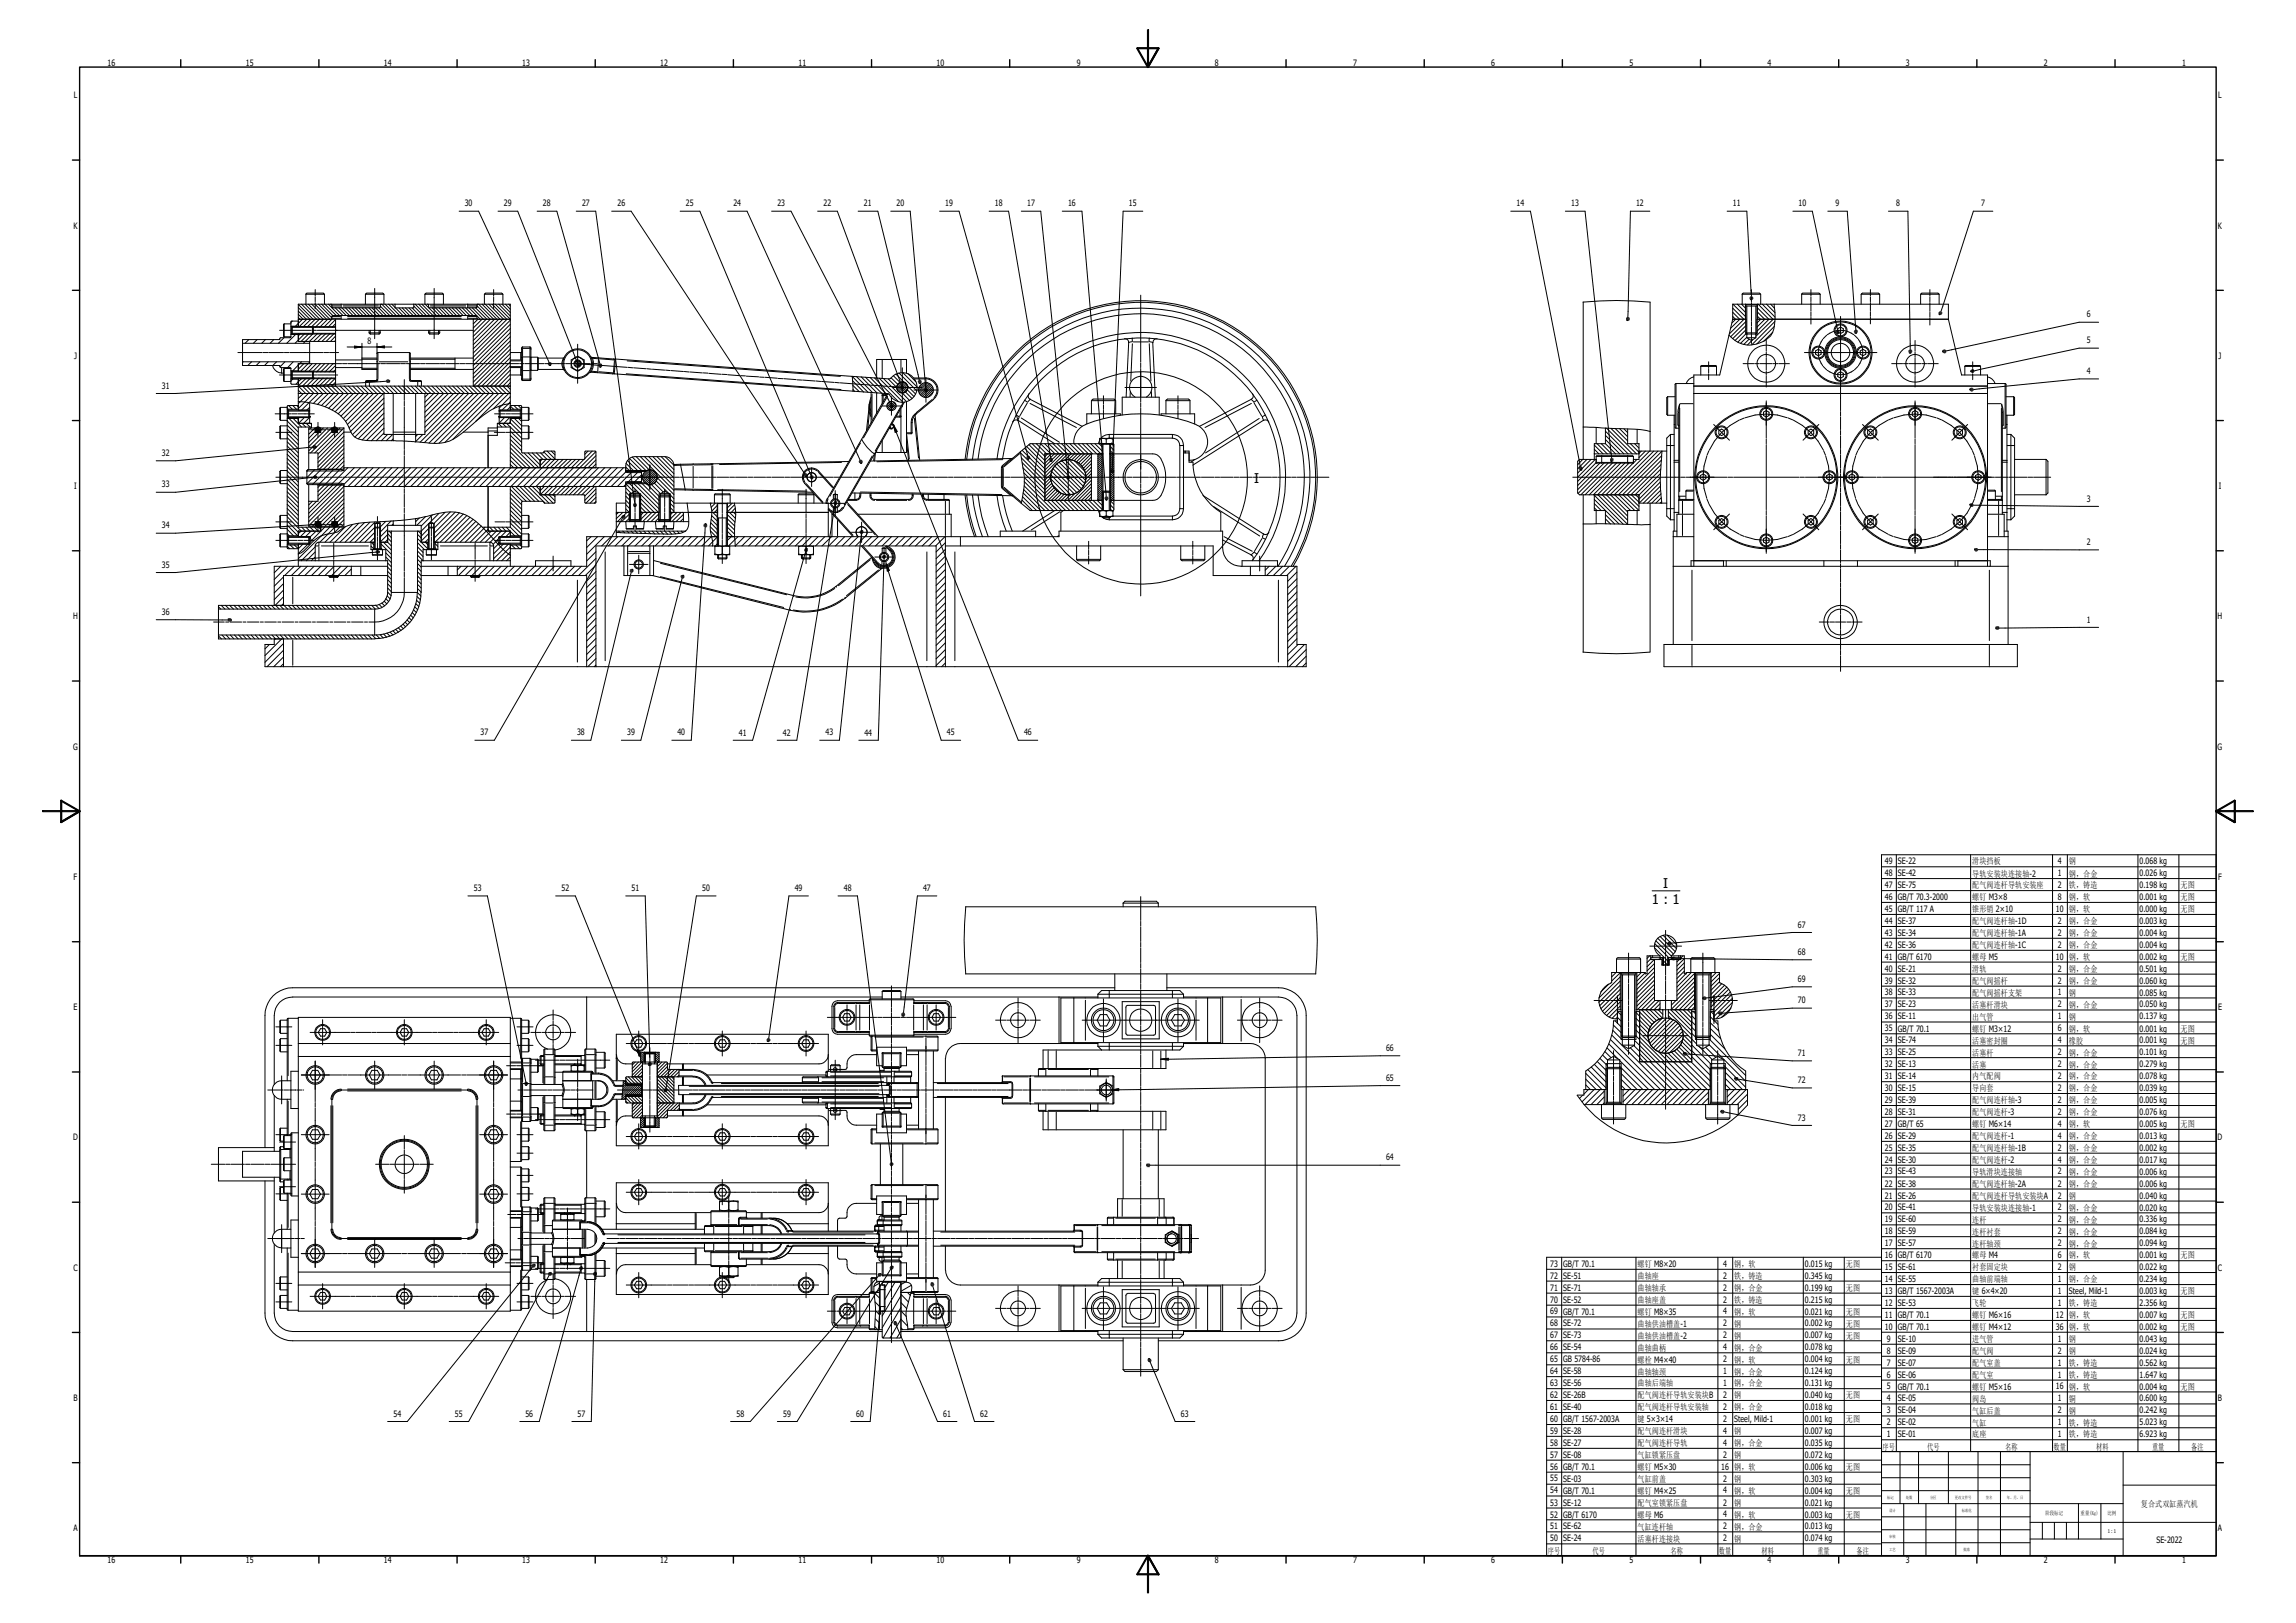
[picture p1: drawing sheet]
<svg xmlns="http://www.w3.org/2000/svg" width="420mm" height="297mm" viewBox="0 0 420 297" stroke-linecap="round" stroke-linejoin="round" font-family="sans-serif">
<defs><g id="words">
<g font-size="2.5">
<text x="229.4" y="88.4">I</text>
<text x="302.2" y="165.4">1 : 1</text>
<text x="304.2" y="162.5">I</text>
</g>
<g font-size="1.6">
<text x="13.5" y="18">L</text>
<text x="19.7" y="12.2">16</text>
<text x="45" y="12.2">15</text>
<text x="70.2" y="12.2">14</text>
<text x="95.5" y="12.2">13</text>
<text x="120.8" y="12.2">12</text>
<text x="146" y="12.2">11</text>
<text x="171.3" y="12.2">10</text>
<text x="197" y="12.2">9</text>
<text x="222.2" y="12.2">8</text>
<text x="247.5" y="12.2">7</text>
<text x="272.8" y="12.2">6</text>
<text x="298.1" y="12.2">5</text>
<text x="323.3" y="12.2">4</text>
<text x="348.6" y="12.2">3</text>
<text x="373.9" y="12.2">2</text>
<text x="399.2" y="12.2">1</text>
<text x="405.8" y="18">L</text>
<text x="13.4" y="41.8">K</text>
<text x="85" y="37.8">30</text>
<text x="92.2" y="37.8">29</text>
<text x="99.3" y="37.8">28</text>
<text x="106.5" y="37.8">27</text>
<text x="112.9" y="37.8">26</text>
<text x="125.5" y="37.8">25</text>
<text x="134.2" y="37.8">24</text>
<text x="142.2" y="37.8">23</text>
<text x="150.6" y="37.8">22</text>
<text x="158" y="37.8">21</text>
<text x="164" y="37.8">20</text>
<text x="172.9" y="37.8">19</text>
<text x="182" y="37.8">18</text>
<text x="187.9" y="37.8">17</text>
<text x="195.4" y="37.8">16</text>
<text x="206.5" y="37.8">15</text>
<text x="277.4" y="37.8">14</text>
<text x="287.4" y="37.8">13</text>
<text x="299.3" y="37.8">12</text>
<text x="317" y="37.8">11</text>
<text x="329" y="37.8">10</text>
<text x="335.7" y="37.8">9</text>
<text x="346.8" y="37.8">8</text>
<text x="362.4" y="37.8">7</text>
<text x="405.7" y="41.8">K</text>
<text x="381.7" y="58.1">6</text>
<text x="13.5" y="65.7">J</text>
<text x="67.2" y="63">8</text>
<text x="381.7" y="62.8">5</text>
<text x="405.8" y="65.7">J</text>
<text x="29.6" y="71.1">31</text>
<text x="381.7" y="68.5">4</text>
<text x="29.6" y="83.4">32</text>
<text x="13.6" y="89.5">I</text>
<text x="29.6" y="89.2">33</text>
<text x="405.9" y="89.5">I</text>
<text x="381.7" y="91.8">3</text>
<text x="29.6" y="96.6">34</text>
<text x="381.7" y="99.7">2</text>
<text x="29.6" y="103.9">35</text>
<text x="13.4" y="113.3">H</text>
<text x="29.6" y="112.5">36</text>
<text x="381.7" y="114">1</text>
<text x="405.6" y="113.3">H</text>
<text x="13.4" y="137.2">G</text>
<text x="87.9" y="134.6">37</text>
<text x="105.6" y="134.6">38</text>
<text x="114.7" y="134.6">39</text>
<text x="123.9" y="134.6">40</text>
<text x="135.2" y="134.6">41</text>
<text x="143.2" y="134.6">42</text>
<text x="151" y="134.6">43</text>
<text x="158.1" y="134.6">44</text>
<text x="173.2" y="134.6">45</text>
<text x="187.3" y="134.6">46</text>
<text x="405.6" y="137.2">G</text>
<text x="13.5" y="161">F</text>
<text x="344.8" y="158.2">49</text>
<text x="344.8" y="160.3">48</text>
<text x="347.2" y="158.2">SE-22</text>
<text x="347.2" y="160.3">SE-42</text>
<text x="360.8" y="158.2">滑块挡板</text>
<text x="360.8" y="160.4">导轨安装块连接轴-2</text>
<text x="376.4" y="158.1">4</text>
<text x="376.4" y="160.3">1</text>
<text x="378.5" y="158.2">钢</text>
<text x="378.5" y="160.4">钢，合金</text>
<text x="391.4" y="158.2">0.068 kg</text>
<text x="391.4" y="160.4">0.026 kg</text>
<text x="405.8" y="161">F</text>
<text x="86.7" y="163">53</text>
<text x="102.7" y="163">52</text>
<text x="115.5" y="163">51</text>
<text x="128.4" y="163">50</text>
<text x="145.4" y="163">49</text>
<text x="154.3" y="163">48</text>
<text x="168.9" y="163.1">47</text>
<text x="344.8" y="162.5">47</text>
<text x="344.8" y="164.7">46</text>
<text x="344.8" y="166.9">45</text>
<text x="347.2" y="162.5">SE-75</text>
<text x="347.2" y="164.7">GB/T 70.3-2000</text>
<text x="347.2" y="166.9">GB/T 117 A</text>
<text x="360.8" y="162.6">配气阀连杆导轨安装座</text>
<text x="360.8" y="164.8">螺钉 M3×8</text>
<text x="360.8" y="167">锥形销 2×10</text>
<text x="376.1" y="166.9">10</text>
<text x="376.4" y="162.5">2</text>
<text x="376.4" y="164.7">8</text>
<text x="378.5" y="162.6">铁，铸造</text>
<text x="378.5" y="164.8">钢，软</text>
<text x="378.5" y="167">钢，软</text>
<text x="391.4" y="162.5">0.198 kg</text>
<text x="391.4" y="164.7">0.001 kg</text>
<text x="391.4" y="166.9">0.000 kg</text>
<text x="398.9" y="162.6">无图</text>
<text x="398.9" y="164.8">无图</text>
<text x="398.9" y="166.9">无图</text>
<text x="328.9" y="169.8">67</text>
<text x="344.8" y="169">44</text>
<text x="344.8" y="171.2">43</text>
<text x="344.8" y="173.4">42</text>
<text x="347.2" y="169.1">SE-37</text>
<text x="347.2" y="171.2">SE-34</text>
<text x="347.2" y="173.4">SE-36</text>
<text x="360.8" y="169.1">配气阀连杆轴-1D</text>
<text x="360.8" y="171.3">配气阀连杆轴-1A</text>
<text x="360.8" y="173.5">配气阀连杆轴-1C</text>
<text x="376.4" y="169.1">2</text>
<text x="376.4" y="171.2">2</text>
<text x="376.4" y="173.4">2</text>
<text x="378.5" y="169.1">钢，合金</text>
<text x="378.5" y="171.3">钢，合金</text>
<text x="378.5" y="173.5">钢，合金</text>
<text x="391.4" y="169.1">0.003 kg</text>
<text x="391.4" y="171.3">0.004 kg</text>
<text x="391.4" y="173.4">0.004 kg</text>
<text x="328.9" y="174.8">68</text>
<text x="328.9" y="179.7">69</text>
<text x="344.8" y="175.6">41</text>
<text x="344.8" y="177.8">40</text>
<text x="347.2" y="175.6">GB/T 6170</text>
<text x="347.2" y="177.8">SE-21</text>
<text x="360.8" y="175.7">螺母 M5</text>
<text x="360.8" y="177.9">滑轨</text>
<text x="376.1" y="175.6">10</text>
<text x="376.4" y="177.8">2</text>
<text x="378.5" y="175.7">钢，软</text>
<text x="378.5" y="177.9">钢，合金</text>
<text x="391.4" y="175.6">0.002 kg</text>
<text x="391.4" y="177.8">0.501 kg</text>
<text x="398.9" y="175.7">无图</text>
<text x="13.5" y="184.9">E</text>
<text x="328.9" y="183.6">70</text>
<text x="344.8" y="180">39</text>
<text x="344.8" y="182.2">38</text>
<text x="344.8" y="184.4">37</text>
<text x="347.2" y="180">SE-32</text>
<text x="347.2" y="182.2">SE-33</text>
<text x="347.2" y="184.4">SE-23</text>
<text x="360.8" y="180">配气阀摇杆</text>
<text x="360.8" y="182.2">配气阀摇杆支架</text>
<text x="360.8" y="184.4">活塞杆滑块</text>
<text x="376.4" y="180">2</text>
<text x="376.4" y="182.2">1</text>
<text x="376.4" y="184.4">2</text>
<text x="378.5" y="180">钢，合金</text>
<text x="378.5" y="182.2">钢</text>
<text x="378.5" y="184.4">钢，合金</text>
<text x="391.4" y="180">0.060 kg</text>
<text x="391.4" y="182.2">0.085 kg</text>
<text x="391.4" y="184.4">0.050 kg</text>
<text x="405.7" y="184.9">E</text>
<text x="344.8" y="186.6">36</text>
<text x="344.8" y="188.7">35</text>
<text x="344.8" y="190.9">34</text>
<text x="347.2" y="186.6">SE-11</text>
<text x="347.2" y="188.8">GB/T 70.1</text>
<text x="347.2" y="190.9">SE-74</text>
<text x="360.8" y="186.6">出气管</text>
<text x="360.8" y="188.8">螺钉 M3×12</text>
<text x="360.8" y="191">活塞密封圈</text>
<text x="376.4" y="186.5">1</text>
<text x="376.4" y="188.7">6</text>
<text x="376.4" y="190.9">4</text>
<text x="378.5" y="186.6">钢</text>
<text x="378.5" y="188.8">钢，软</text>
<text x="378.5" y="191">橡胶</text>
<text x="391.4" y="186.6">0.137 kg</text>
<text x="391.4" y="188.8">0.001 kg</text>
<text x="391.4" y="190.9">0.001 kg</text>
<text x="398.9" y="188.8">无图</text>
<text x="398.9" y="191">无图</text>
<text x="253.5" y="192.3">66</text>
<text x="253.5" y="197.7">65</text>
<text x="328.9" y="193.3">71</text>
<text x="344.8" y="193.1">33</text>
<text x="344.8" y="195.3">32</text>
<text x="344.8" y="197.5">31</text>
<text x="347.2" y="193.1">SE-25</text>
<text x="347.2" y="195.3">SE-13</text>
<text x="347.2" y="197.5">SE-14</text>
<text x="360.8" y="193.2">活塞杆</text>
<text x="360.8" y="195.4">活塞</text>
<text x="360.8" y="197.5">内气配阀</text>
<text x="376.4" y="193.1">2</text>
<text x="376.4" y="195.3">2</text>
<text x="376.4" y="197.5">2</text>
<text x="378.5" y="193.2">钢，合金</text>
<text x="378.5" y="195.4">钢，合金</text>
<text x="378.5" y="197.5">钢，合金</text>
<text x="391.4" y="193.1">0.101 kg</text>
<text x="391.4" y="195.3">0.279 kg</text>
<text x="391.4" y="197.5">0.078 kg</text>
<text x="328.9" y="198.3">72</text>
<text x="344.8" y="199.6">30</text>
<text x="344.8" y="201.8">29</text>
<text x="347.2" y="199.6">SE-15</text>
<text x="347.2" y="201.8">SE-39</text>
<text x="360.8" y="199.7">导向套</text>
<text x="360.8" y="201.9">配气阀连杆轴-3</text>
<text x="376.4" y="199.6">2</text>
<text x="376.4" y="201.8">2</text>
<text x="378.5" y="199.7">钢，合金</text>
<text x="378.5" y="201.9">钢，合金</text>
<text x="391.4" y="199.7">0.039 kg</text>
<text x="391.4" y="201.8">0.005 kg</text>
<text x="13.4" y="208.7">D</text>
<text x="328.9" y="205.1">73</text>
<text x="344.8" y="204">28</text>
<text x="344.8" y="206.2">27</text>
<text x="344.8" y="208.4">26</text>
<text x="347.2" y="204">SE-31</text>
<text x="347.2" y="206.2">GB/T 65</text>
<text x="347.2" y="208.4">SE-29</text>
<text x="360.8" y="204.1">配气阀连杆-3</text>
<text x="360.8" y="206.3">螺钉 M6×14</text>
<text x="360.8" y="208.4">配气阀连杆-1</text>
<text x="376.4" y="204">2</text>
<text x="376.4" y="206.2">4</text>
<text x="376.4" y="208.4">4</text>
<text x="378.5" y="204.1">钢，合金</text>
<text x="378.5" y="206.2">钢，软</text>
<text x="378.5" y="208.4">钢，合金</text>
<text x="391.4" y="204.1">0.076 kg</text>
<text x="391.4" y="206.2">0.005 kg</text>
<text x="391.4" y="208.4">0.013 kg</text>
<text x="398.9" y="206.2">无图</text>
<text x="405.6" y="208.7">D</text>
<text x="253.5" y="212.3">64</text>
<text x="344.8" y="210.6">25</text>
<text x="344.8" y="212.8">24</text>
<text x="344.8" y="214.9">23</text>
<text x="347.2" y="210.6">SE-35</text>
<text x="347.2" y="212.8">SE-30</text>
<text x="347.2" y="214.9">SE-43</text>
<text x="360.8" y="210.7">配气阀连杆轴-1B</text>
<text x="360.8" y="212.8">配气阀连杆-2</text>
<text x="360.8" y="215">导轨滑块连接轴</text>
<text x="376.4" y="210.6">2</text>
<text x="376.4" y="212.8">4</text>
<text x="376.4" y="214.9">2</text>
<text x="378.5" y="210.7">钢，合金</text>
<text x="378.5" y="212.8">钢，合金</text>
<text x="378.5" y="215">钢，合金</text>
<text x="391.4" y="210.6">0.002 kg</text>
<text x="391.4" y="212.8">0.017 kg</text>
<text x="391.4" y="215">0.006 kg</text>
<text x="344.8" y="217.1">22</text>
<text x="344.8" y="219.3">21</text>
<text x="344.8" y="221.5">20</text>
<text x="347.2" y="217.1">SE-38</text>
<text x="347.2" y="219.3">SE-26</text>
<text x="347.2" y="221.5">SE-41</text>
<text x="360.8" y="217.2">配气阀连杆轴-2A</text>
<text x="360.8" y="219.4">配气阀连杆导轨安装块A</text>
<text x="360.8" y="221.6">导轨安装块连接轴-1</text>
<text x="376.4" y="217.1">2</text>
<text x="376.4" y="219.3">2</text>
<text x="376.4" y="221.5">2</text>
<text x="378.5" y="217.2">钢，合金</text>
<text x="378.5" y="219.4">钢</text>
<text x="378.5" y="221.6">钢，合金</text>
<text x="391.4" y="217.1">0.006 kg</text>
<text x="391.4" y="219.3">0.040 kg</text>
<text x="391.4" y="221.5">0.020 kg</text>
<text x="344.8" y="223.7">19</text>
<text x="344.8" y="225.9">18</text>
<text x="347.2" y="223.7">SE-60</text>
<text x="347.2" y="225.9">SE-59</text>
<text x="360.8" y="223.7">连杆</text>
<text x="360.8" y="225.9">连杆衬套</text>
<text x="376.4" y="223.7">2</text>
<text x="376.4" y="225.9">2</text>
<text x="378.5" y="223.7">钢，合金</text>
<text x="378.5" y="225.9">钢，合金</text>
<text x="391.4" y="223.7">0.336 kg</text>
<text x="391.4" y="225.9">0.084 kg</text>
<text x="13.4" y="232.5">C</text>
<text x="283.5" y="231.8">73</text>
<text x="283.5" y="234">72</text>
<text x="285.9" y="231.8">GB/T 70.1</text>
<text x="285.9" y="234">SE-51</text>
<text x="299.6" y="231.9">螺钉 M8×20</text>
<text x="315.2" y="231.8">4</text>
<text x="315.2" y="234">2</text>
<text x="317.2" y="231.9">钢，软</text>
<text x="330.2" y="231.8">0.015 kg</text>
<text x="337.7" y="231.9">无图</text>
<text x="344.8" y="228.1">17</text>
<text x="344.8" y="230.3">16</text>
<text x="344.8" y="232.4">15</text>
<text x="347.2" y="228.1">SE-57</text>
<text x="347.2" y="230.3">GB/T 6170</text>
<text x="347.2" y="232.4">SE-61</text>
<text x="360.8" y="228.1">连杆轴颈</text>
<text x="360.8" y="230.3">螺母 M4</text>
<text x="360.8" y="232.5">衬套固定块</text>
<text x="376.4" y="228.1">2</text>
<text x="376.4" y="230.3">6</text>
<text x="376.4" y="232.4">2</text>
<text x="378.5" y="228.1">钢，合金</text>
<text x="378.5" y="230.3">钢，软</text>
<text x="378.5" y="232.5">钢</text>
<text x="391.4" y="228.1">0.094 kg</text>
<text x="391.4" y="230.3">0.001 kg</text>
<text x="391.4" y="232.5">0.022 kg</text>
<text x="398.9" y="230.3">无图</text>
<text x="405.7" y="232.5">C</text>
<text x="283.5" y="236.2">71</text>
<text x="283.5" y="238.4">70</text>
<text x="285.9" y="236.2">SE-71</text>
<text x="285.9" y="238.4">SE-52</text>
<text x="299.6" y="234.1">曲轴座</text>
<text x="299.6" y="236.3">曲轴轴承</text>
<text x="299.6" y="238.4">曲轴座盖</text>
<text x="315.2" y="236.2">2</text>
<text x="315.2" y="238.4">2</text>
<text x="317.2" y="234.1">铁，铸造</text>
<text x="317.2" y="236.3">钢，合金</text>
<text x="317.2" y="238.4">铁，铸造</text>
<text x="330.2" y="234">0.345 kg</text>
<text x="330.2" y="236.2">0.199 kg</text>
<text x="330.2" y="238.4">0.215 kg</text>
<text x="337.7" y="236.2">无图</text>
<text x="344.8" y="234.6">14</text>
<text x="344.8" y="236.8">13</text>
<text x="344.8" y="239">12</text>
<text x="347.2" y="234.6">SE-55</text>
<text x="347.2" y="236.8">GB/T 1567-2003A</text>
<text x="347.2" y="239">SE-53</text>
<text x="360.8" y="234.7">曲轴前端轴</text>
<text x="360.8" y="236.9">键 6×4×20</text>
<text x="360.8" y="239.1">飞轮</text>
<text x="376.4" y="234.6">1</text>
<text x="376.4" y="236.8">1</text>
<text x="376.4" y="239">1</text>
<text x="378.5" y="236.8">Steel, Mild-1</text>
<text x="378.5" y="234.7">钢，合金</text>
<text x="378.5" y="239.1">铁，铸造</text>
<text x="391.4" y="234.6">0.234 kg</text>
<text x="391.4" y="236.8">0.003 kg</text>
<text x="391.4" y="239">2.356 kg</text>
<text x="398.9" y="236.9">无图</text>
<text x="283.5" y="240.5">69</text>
<text x="283.5" y="242.7">68</text>
<text x="283.5" y="244.9">67</text>
<text x="285.9" y="240.6">GB/T 70.1</text>
<text x="285.9" y="242.7">SE-72</text>
<text x="285.9" y="244.9">SE-73</text>
<text x="299.6" y="240.6">螺钉 M8×35</text>
<text x="299.6" y="242.8">曲轴供油槽盖-1</text>
<text x="299.6" y="245">曲轴供油槽盖-2</text>
<text x="315.2" y="240.5">4</text>
<text x="315.2" y="242.7">2</text>
<text x="315.2" y="244.9">2</text>
<text x="317.2" y="240.6">钢，软</text>
<text x="317.2" y="242.8">钢</text>
<text x="317.2" y="245">钢</text>
<text x="330.2" y="240.6">0.021 kg</text>
<text x="330.2" y="242.7">0.002 kg</text>
<text x="330.2" y="244.9">0.007 kg</text>
<text x="337.7" y="240.6">无图</text>
<text x="337.7" y="242.8">无图</text>
<text x="337.7" y="245">无图</text>
<text x="344.8" y="241.2">11</text>
<text x="344.8" y="243.3">10</text>
<text x="345.1" y="245.5">9</text>
<text x="347.2" y="241.2">GB/T 70.1</text>
<text x="347.2" y="243.4">GB/T 70.1</text>
<text x="347.2" y="245.5">SE-10</text>
<text x="360.8" y="241.2">螺钉 M6×16</text>
<text x="360.8" y="243.4">螺钉 M4×12</text>
<text x="360.8" y="245.6">进气管</text>
<text x="376.1" y="241.2">12</text>
<text x="376.1" y="243.3">36</text>
<text x="376.4" y="245.5">1</text>
<text x="378.5" y="241.2">钢，软</text>
<text x="378.5" y="243.4">钢，软</text>
<text x="378.5" y="245.6">钢</text>
<text x="391.4" y="241.2">0.007 kg</text>
<text x="391.4" y="243.4">0.002 kg</text>
<text x="391.4" y="245.5">0.043 kg</text>
<text x="398.9" y="241.2">无图</text>
<text x="398.9" y="243.4">无图</text>
<text x="283.5" y="247.1">66</text>
<text x="283.5" y="249.3">65</text>
<text x="283.5" y="251.5">64</text>
<text x="285.9" y="247.1">SE-54</text>
<text x="285.9" y="249.3">GB 5784-86</text>
<text x="285.9" y="251.5">SE-58</text>
<text x="299.6" y="247.2">曲轴曲柄</text>
<text x="299.6" y="249.3">螺栓 M4×40</text>
<text x="299.6" y="251.5">曲轴轴颈</text>
<text x="315.2" y="247.1">4</text>
<text x="315.2" y="249.3">2</text>
<text x="315.2" y="251.5">1</text>
<text x="317.2" y="247.2">钢，合金</text>
<text x="317.2" y="249.3">钢，软</text>
<text x="317.2" y="251.5">钢，合金</text>
<text x="330.2" y="247.1">0.078 kg</text>
<text x="330.2" y="249.3">0.004 kg</text>
<text x="330.2" y="251.5">0.124 kg</text>
<text x="337.7" y="249.3">无图</text>
<text x="345.1" y="247.7">8</text>
<text x="345.1" y="249.9">7</text>
<text x="347.2" y="247.7">SE-09</text>
<text x="347.2" y="249.9">SE-07</text>
<text x="360.8" y="247.8">配气阀</text>
<text x="360.8" y="250">配气室盖</text>
<text x="376.4" y="247.7">2</text>
<text x="376.4" y="249.9">1</text>
<text x="378.5" y="247.8">钢</text>
<text x="378.5" y="250">铁，铸造</text>
<text x="391.4" y="247.7">0.024 kg</text>
<text x="391.4" y="249.9">0.562 kg</text>
<text x="13.4" y="256.4">B</text>
<text x="283.5" y="253.7">63</text>
<text x="283.5" y="255.8">62</text>
<text x="285.9" y="253.7">SE-56</text>
<text x="285.9" y="255.8">SE-26B</text>
<text x="299.6" y="253.7">曲轴后端轴</text>
<text x="299.6" y="255.9">配气阀连杆导轨安装块B</text>
<text x="315.2" y="253.7">1</text>
<text x="315.2" y="255.8">2</text>
<text x="317.2" y="253.7">钢，合金</text>
<text x="317.2" y="255.9">钢</text>
<text x="330.2" y="253.7">0.131 kg</text>
<text x="330.2" y="255.9">0.040 kg</text>
<text x="337.7" y="255.9">无图</text>
<text x="345.1" y="252.1">6</text>
<text x="345.1" y="254.3">5</text>
<text x="345.1" y="256.5">4</text>
<text x="347.2" y="252.1">SE-06</text>
<text x="347.2" y="254.3">GB/T 70.1</text>
<text x="347.2" y="256.5">SE-05</text>
<text x="360.8" y="252.1">配气室</text>
<text x="360.8" y="254.3">螺钉 M5×16</text>
<text x="360.8" y="256.5">阀岛</text>
<text x="376.1" y="254.3">16</text>
<text x="376.4" y="252.1">1</text>
<text x="376.4" y="256.5">1</text>
<text x="378.5" y="252.1">铁，铸造</text>
<text x="378.5" y="254.3">钢，软</text>
<text x="378.5" y="256.5">铜</text>
<text x="391.4" y="252.1">1.647 kg</text>
<text x="391.4" y="254.3">0.004 kg</text>
<text x="391.4" y="256.5">0.600 kg</text>
<text x="398.9" y="254.3">无图</text>
<text x="405.7" y="256.4">B</text>
<text x="72" y="259.3">54</text>
<text x="83.2" y="259.3">55</text>
<text x="96.1" y="259.3">56</text>
<text x="105.6" y="259.3">57</text>
<text x="134.7" y="259.3">58</text>
<text x="143.3" y="259.3">59</text>
<text x="156.6" y="259.3">60</text>
<text x="172.5" y="259.3">61</text>
<text x="179.3" y="259.3">62</text>
<text x="216" y="259.3">63</text>
<text x="283.5" y="258">61</text>
<text x="283.5" y="260.2">60</text>
<text x="283.5" y="262.4">59</text>
<text x="285.9" y="258">SE-40</text>
<text x="285.9" y="260.2">GB/T 1567-2003A</text>
<text x="285.9" y="262.4">SE-28</text>
<text x="299.6" y="258.1">配气阀连杆导轨安装轴</text>
<text x="299.6" y="260.3">键 5×3×14</text>
<text x="299.6" y="262.5">配气阀连杆滑块</text>
<text x="315.2" y="258">2</text>
<text x="315.2" y="260.2">2</text>
<text x="315.2" y="262.4">4</text>
<text x="317.2" y="260.2">Steel, Mild-1</text>
<text x="317.2" y="258.1">钢，合金</text>
<text x="317.2" y="262.4">钢</text>
<text x="330.2" y="258">0.018 kg</text>
<text x="330.2" y="260.2">0.001 kg</text>
<text x="330.2" y="262.4">0.007 kg</text>
<text x="337.7" y="260.3">无图</text>
<text x="345.1" y="258.7">3</text>
<text x="345.1" y="260.8">2</text>
<text x="345.1" y="263">1</text>
<text x="347.2" y="258.7">SE-04</text>
<text x="347.2" y="260.8">SE-02</text>
<text x="347.2" y="263">SE-01</text>
<text x="360.8" y="258.7">气缸后盖</text>
<text x="360.8" y="260.9">气缸</text>
<text x="360.8" y="263.1">底座</text>
<text x="376.4" y="258.7">2</text>
<text x="376.4" y="260.8">1</text>
<text x="376.4" y="263">1</text>
<text x="378.5" y="258.7">钢</text>
<text x="378.5" y="260.9">铁，铸造</text>
<text x="378.5" y="263.1">铁，铸造</text>
<text x="391.4" y="258.7">0.242 kg</text>
<text x="391.4" y="260.9">5.023 kg</text>
<text x="391.4" y="263">6.923 kg</text>
<text x="283.5" y="264.6">58</text>
<text x="283.5" y="266.7">57</text>
<text x="283.5" y="268.9">56</text>
<text x="285.9" y="264.6">SE-27</text>
<text x="285.9" y="266.8">SE-08</text>
<text x="285.9" y="268.9">GB/T 70.1</text>
<text x="299.6" y="264.6">配气阀连杆导轨</text>
<text x="299.6" y="266.8">气缸锁紧压盘</text>
<text x="299.6" y="269">螺钉 M5×30</text>
<text x="314.8" y="268.9">16</text>
<text x="315.2" y="264.6">4</text>
<text x="315.2" y="266.8">2</text>
<text x="317.2" y="264.6">钢，合金</text>
<text x="317.2" y="266.8">钢</text>
<text x="317.2" y="269">钢，软</text>
<text x="330.2" y="264.6">0.035 kg</text>
<text x="330.2" y="266.8">0.072 kg</text>
<text x="330.2" y="268.9">0.006 kg</text>
<text x="337.7" y="269">无图</text>
<text x="344.3" y="265.3">序号</text>
<text x="352.5" y="265.3">代号</text>
<text x="366.8" y="265.3">名称</text>
<text x="375.6" y="265.3">数量</text>
<text x="383.5" y="265.3">材料</text>
<text x="393.7" y="265.3">重量</text>
<text x="400.8" y="265.3">备注</text>
<text x="283.5" y="271.1">55</text>
<text x="283.5" y="273.3">54</text>
<text x="283.5" y="275.5">53</text>
<text x="285.9" y="271.1">SE-03</text>
<text x="285.9" y="273.4">GB/T 70.1</text>
<text x="285.9" y="275.5">SE-12</text>
<text x="299.6" y="271.2">气缸前盖</text>
<text x="299.6" y="273.4">螺钉 M4×25</text>
<text x="299.6" y="275.5">配气室锁紧压盘</text>
<text x="315.2" y="271.1">2</text>
<text x="315.2" y="273.3">4</text>
<text x="315.2" y="275.5">2</text>
<text x="317.2" y="271.2">钢</text>
<text x="317.2" y="273.4">钢，软</text>
<text x="317.2" y="275.5">钢</text>
<text x="330.2" y="271.1">0.303 kg</text>
<text x="330.2" y="273.4">0.004 kg</text>
<text x="330.2" y="275.5">0.021 kg</text>
<text x="337.7" y="273.4">无图</text>
<text x="391.6" y="275.8">复合式双缸蒸汽机</text>
<text x="13.4" y="280.2">A</text>
<text x="283.5" y="277.7">52</text>
<text x="283.5" y="279.9">51</text>
<text x="285.9" y="277.7">GB/T 6170</text>
<text x="285.9" y="279.9">SE-62</text>
<text x="299.6" y="277.7">螺母 M6</text>
<text x="299.6" y="280">气缸连杆轴</text>
<text x="315.2" y="277.7">4</text>
<text x="315.2" y="279.9">2</text>
<text x="317.2" y="277.7">钢，软</text>
<text x="317.2" y="280">钢，合金</text>
<text x="330.2" y="277.7">0.003 kg</text>
<text x="330.2" y="279.9">0.013 kg</text>
<text x="337.7" y="277.7">无图</text>
<text x="405.7" y="280.2">A</text>
<text x="19.7" y="286.1">16</text>
<text x="45" y="286.1">15</text>
<text x="70.2" y="286.1">14</text>
<text x="95.5" y="286.1">13</text>
<text x="120.8" y="286.1">12</text>
<text x="146" y="286.1">11</text>
<text x="171.3" y="286.1">10</text>
<text x="197" y="286.1">9</text>
<text x="222.2" y="286.1">8</text>
<text x="247.5" y="286.1">7</text>
<text x="272.8" y="286.1">6</text>
<text x="283.1" y="284.3">序号</text>
<text x="283.5" y="282.1">50</text>
<text x="285.9" y="282.1">SE-24</text>
<text x="291.3" y="284.3">代号</text>
<text x="298.1" y="286.1">5</text>
<text x="299.6" y="282.1">活塞杆连接块</text>
<text x="305.6" y="284.3">名称</text>
<text x="314.4" y="284.3">数量</text>
<text x="315.2" y="282.1">2</text>
<text x="317.2" y="282.1">钢</text>
<text x="322.2" y="284.3">材料</text>
<text x="323.3" y="286.1">4</text>
<text x="330.2" y="282.1">0.074 kg</text>
<text x="332.4" y="284.3">重量</text>
<text x="339.6" y="284.3">备注</text>
<text x="348.6" y="286.1">3</text>
<text x="373.9" y="286.1">2</text>
<text x="394.5" y="282.3">SE-2022</text>
<text x="399.2" y="286.1">1</text>
</g>
<g font-size="1">
<text x="374.1" y="277.3">阶段标记</text>
<text x="380.6" y="277.2">重量(Kg)</text>
<text x="385.5" y="277.3">比例</text>
</g>
<text font-size=".9" x="385.5" y="280.5">1 : 1</text>
<g font-size=".8">
<text x="345.2" y="274.3">标记</text>
<text x="348.6" y="274.3">处数</text>
<text x="353.1" y="274.3">分区</text>
<text x="357.6" y="274.3">更改文件号</text>
<text x="363.3" y="274.3">签名</text>
<text x="367.1" y="274.3">年、月、日</text>
<text x="345.6" y="281.4">审核</text>
<text x="345.6" y="276.6">设计</text>
<text x="358.9" y="276.7">标准化</text>
<text x="345.6" y="283.8">工艺</text>
<text x="359.2" y="283.8">批准</text>
</g>
</g></defs>
<g fill="none" stroke="#000" stroke-width=".18">
<path d="M207.9 8.9l.2-.1 2 3.4-.2 .1zM208 8.7h3.9v.2h-3.9zM208 8.7l-.1 .2M209.9 5.5h.2v6.8h-.2zM209.9 12.2v.2l.2-.1M210.1 12.3h-.2M211.8 8.8l.2 .1-1.9 3.4-.2-.1zM211.9 8.7l.1 .2-.1-.2-.1 .1M84 38.7h3.5l12.9 27.6M91.1 38.7h3.6l10.8 27.6M98.3 38.7h3.6l7.8 27.8M105.4 38.7h3.6l3.8 28.4"/>
<path d="M111.9 38.7h3.5l19.9 30M124.4 38.7h3.6l12.8 30.4M133.1 38.7h3.6l14.1 31.1M141.1 38.7h3.6l16.5 31.9M149.6 38.7h3.6l11.7 31.9M157 38.7h3.6l7.5 30.8M162.9 38.7h3.6l2.8 32.3M171.9 38.7h3.5l12.6 44.7M180.9 38.7h3.6l7.7 45.1M186.8 38.7h3.6l5 48.3M194.3 38.7h3.6l4.2 48.6M209 38.7h-3.6l-1.9 47.1"/>
<path d="M276.4 38.7h3.6l9.1 46.6M286.3 38.7h3.6l4.9 45.1M301.8 38.7h-3.6l-.4 19.3M315.9 38.7h3.6l.8 15.2M328 38.7h3.5l4.6 21.7M334.3 38.7h3.6l1.6 21.6M345.4 38.7h3.6l.4 25.3M364.5 38.7h-3.5l-6 18.3M52 59.3l-.1 .1v2.1l.1 .1M52 59.3v2.3M52 59.3h1.2M53.2 59.7h1.4"/>
<path d="M53.3 59.7h.1M53.5 58.8l-.3 .2M53.5 59.9h7.9M53.5 59.8v1.3M54.6 58.8h-1.3l-.1 2.8M54.6 56.9l1.4 1.5M54.6 58.1l.3 .3M54.6 57.5l.9 .9M54.6 56.3l2.1 2.1M54.6 55.7l2.7 2.7M54.6 59.8v-4.1h38.7v19.4M55.2 55.7l2.7 2.7"/>
<path d="M55.3 58.4l-1.2 1.3M55.8 55.7l2.7 2.7M56 53.8v1.9M56.1 53.7l-.1 .1M56.1 58.4l-1.4 1.4M56.1 53.6h3M56.4 55.7l2.7 2.7M56.9 58.4l-1.4 1.4M57 55.7l2.7 2.7M57.1 59.8l.2 .1v1.1l-.2 .1zM57.6 55.7l2.7 2.7M57.7 58.4l-1.4 1.4"/>
<path d="M57.7 53v1.2M57.7 54.4v.8M57.7 55.4v1.1M58.3 55.7l2.4 2.5M58.4 58.4l-1.4 1.4M58.8 55.7l2.1 2M59.1 53.7l.2 .1h-3.3M59.2 58.4l-1.5 1.5M59.4 53.8v1.9M59.4 55.7l2.1 2M59.9 58.4l-1.4 1.5M60.1 55.7l2 2"/>
<path d="M60.5 55.7l.2 .1M60.7 58.3l-.2 .1M60.7 58.4l-1.5 1.5M60.7 55.8v.4M60.7 57.9v.4M60.7 58.3h1.6M60.7 57.9h1.6M60.7 55.8h1.6M60.7 56.2h1.6M60.9 57.7l-.2 .2M60.9 57.7h26.2l.1 .2M61.3 56.3l1.4 1.4"/>
<path d="M61.4 59.2l-.7 .7M61.4 58.5l-1.4 1.4M61.4 58.4v12.3M61.4 59.8h-8.1v1.3M62 56.3l1.3 1.4M62.4 55.7v.6M62.4 57.7v.7M62.6 56.3l1.3 1.4M62.8 55.8h6.4M62.8 56.2h6.4M63.2 56.3l1.4 1.4M63.6 58.3h20.8"/>
<path d="M63.6 57.9h20.8M63.8 56.3l1.4 1.4M64.4 56.3l1.4 1.4M65 56.3l1.4 1.4M65.6 56.3l1.4 1.4M66.3 56.3l1.3 1.4M66.8 56.3l1.4 1.4M66.8 55.7v-1.9h3.4v1.9M67.1 53.7l-.2 .1M67.1 53.6h2.9M67.5 56.3l1.3 1.4M68.1 56.3l1.3 1.4"/>
<path d="M68.5 52.8v4M68.5 56.9v.9M68.5 58v4M68.7 56.3l1.4 1.4M69.3 56.3l1.4 1.4M69.6 56l1.7 1.7M69.7 55.7l-.1 .1-.1 .5h-.1h-8.5l-.2-.1M69.8 55.7l2.1 2M70 53.7l.2 .1M70.4 55.7l2.1 2M71.1 55.7l2 2M71.7 55.7l.6 .6"/>
<path d="M72.3 55.7v.6h3.4v-.6M72.3 56.3l1.4 1.4M73 56.3l1.3 1.4M73.6 56.3l1.3 1.4M74.2 56.3l1.4 1.4M74.8 56.3l1.4 1.4M75.4 56.3l1.4 1.4M75.7 56l1.7 1.7M75.9 55.7l2.1 2M76.6 55.7l2 2M77.2 55.7l2 2M77.7 55.7v-1.9h3.4v1.9"/>
<path d="M77.8 55.7l2 2M77.9 53.7l-.1 .1M77.9 53.6h3M78.2 55.7h.2v.5l.2 .1h8.5l.1-.1M78.7 55.8h6.5M78.7 56.2h6.5M79.1 56.3l1.3 1.4M79.4 52.8v4M79.4 56.9v.9M79.4 58v4M79.7 56.3l1.3 1.4M80.3 56.3l1.4 1.4"/>
<path d="M80.9 53.7l.2 .1M80.9 56.3l1.4 1.4M81.5 56.3l1.4 1.4M82.1 56.3l1.4 1.4M82.7 56.3l1.4 1.4M83.4 56.3l1.3 1.4M83.9 56.3l1.4 1.4M84.6 56.3l1.3 1.4M85.2 56.3l1.3 1.4M85.6 55.7v.6M85.6 57.7v.7M85.7 58.3h1.5"/>
<path d="M85.7 57.9h1.5M85.7 55.8h1.5M85.7 56.2h1.5M85.8 56.3l2 2.1M86.4 56.3l2 2.1M86.6 58.4v12.3M86.7 58.4l-.1 .1M87 56.3l2.1 2.1M87.2 58.3l.2 .1-.8 .9M87.2 56l2.5 2.4M87.2 55.8v.4M87.2 57.9v.4"/>
<path d="M87.4 55.7l-.2 .1M87.5 55.7l2.8 2.7M88.2 58.4l-1.6 1.6M88.2 55.7l2.7 2.7M88.6 53.8h3.4v1.9M88.6 53.8v1.9M88.8 55.7l2.7 2.7M88.8 53.7l-.2 .1M88.8 53.6h3M88.9 58.4l-2.3 2.4M89.4 55.7l2.7 2.7M89.7 58.4l-3.1 3.2"/>
<path d="M90 55.7l2.7 2.7M90.3 53v1.2M90.3 54.4v.8M90.3 55.4v1.1M90.5 58.4l-3.9 3.9M90.6 55.7l2.7 2.7h-38.7M91.2 58.4l-4.6 4.7M91.2 55.7l2.1 2.1M91.8 53.7l.1 .1M91.8 55.7l1.5 1.5M92 58.4l-5.4 5.4M92.5 55.7l.8 .9"/>
<path d="M92.8 58.4l-6.2 6.2M93 55.7l.3 .3M93.3 59.4l-6.7 6.7M93.3 58.6l-6.7 6.8M208.7 54v12.3M289.6 55.3a63.7 63.7 0 0 1 12.2 0v27.2M289.6 55.3v28.8M297.6 58.6l.2 .1M316.9 57.9l.6 .5M316.9 57.1l1.3 1.3M316.9 56.4l2.1 2M316.9 58.4h2.5"/>
<path d="M316.9 58.4v-2.7h39.5v2.7M316.9 58.4l-2.3 10.2h-4.8v35M317 55.7l2.3 2.2M317.5 58.4l-.7 .7M317.8 55.7l1.5 1.4M318.3 58.4l-1.7 1.7M318.6 55.7l.7 .7M318.7 53.8v1.9M318.9 53.7l-.2 .1M318.9 53.6h3M319 58.4l-2.6 2.7M319.4 59.6l-2.5 2.4"/>
<path d="M319.4 58.8l-2.8 2.8M319.4 55.8l-.1-.1v2.7M319.4 55.8v5.3h2v-5.3M319.4 55.8h2M319.4 56h2M319.5 56v5.8M320.2 54.8l.2 .1M320.4 53v1.2M320.4 54.4v.8M320.4 55.4v3.3M320.4 58.8v.9M320.4 59.9v3"/>
<path d="M321.2 56v5.8M321.4 58.4h35M321.4 55.8l.1-.1v2.7M321.5 57.1l1.3 1.3-1.4 1.5M321.5 57.9l.5 .5M321.5 56.3l2.1 2.1M321.6 55.7l2.7 2.7M321.9 53.7l.1 .1h-3.3M322.1 58.4l-.7 .7M322.1 53.8v1.9M322.4 55.7l2.3 2.3M323.1 55.7l1.6 1.5"/>
<path d="M323.6 58.4l-2.2 2.2M323.9 55.7l.7 .7M324.4 58.4l-3.2 3.2M324.5 55.7a9.7 9.7 0 0 1-.4 5.5 5.1 5.1 0 0 1-6.7 1.1l-1.1-1M324.6 59.7l-3.2 3.2M324.7 58.8l-4.3 4.3M329.6 53.8h3.4v1.9M329.6 53.8v1.9M329.7 53.7l-.1 .1M329.7 53.6h3M331.3 53v1.2M331.3 54.4v.8"/>
<path d="M331.3 55.4v1.5M331.3 57.1v.8M331.3 58.1v1.2M332.7 53.7l.2 .1M336.7 57.9v17.2M340.4 55.7v-1.9h3.4v1.9M340.7 53.7l-.2 .1M340.7 53.6h2.9M342.1 53v1.2M342.1 54.4v.8M342.1 55.4v1.5M342.1 57v.9"/>
<path d="M342.1 58.1v1.2M343.6 53.7l.2 .1M351.3 55.7v-1.9h3.4v1.9M351.5 53.7l-.1 .1M351.5 53.6h3M353 53v1.2M353 54.4v.8M353 55.4v1.6M353 57.1v.9M353 58.2v1.3M354.5 53.7l.2 .1M354.7 57.5l.1 .1"/>
<path d="M356.4 58.4l2.4 10.2h4.8v35M383.9 59h-3.6l-24.3 5.2M43.5 64.5h4.5M44.4 66.2h12.2M44.4 62.8h12.2M44.5 66.2l-.1 .1M45.5 62.1l-.7 .7M46 66.2l-.7 .7M47 62.1l-.6 .7M47.5 66.2l-.6 .7M48.1 64.5h.9M48.6 62.1l-.7 .7"/>
<path d="M49.1 66.2l-.7 .7M49.1 64.5h2.8M49.9 66.9a1.73 1.73 0 0 0 1.6 1.3M50.1 62.1l-.7 .7M50.3 75.7h3M50.5 79.1h2.9M50.6 66.2l-.7 .7M51.1 60.5h5.8M51.1 68.6h5.8M51.3 74.6v2.3M51.3 78v2.3M51.3 76.9h1.2"/>
<path d="M51.4 67.3h1.6l.2 .1M51.5 67.4v.9h.4M51.9 61.8l-1 1M52 67.4l-.1 .2v2.1l.1 .1h1.2M52 67.4v2.4M52 61.6h1.2M52 67.4h1.2M52 64.5h.9M52.1 66.2l-.9 .9M52.5 77.8l2.1 2M52.5 77l2.1 2.1M52.5 74.7l.2 .2"/>
<path d="M52.5 79.3l2.1 2.1M52.5 78.6l2.1 2M52.5 74.5h-1.2l-.1 .2v2.1l.1 .1M52.5 77.9h-1.2l-.1 .2v2.1l.1 .1M52.5 74.9h2.1M52.6 75v.1M52.6 75.1v1.3h4M52.6 75.1h4M52.6 76.5h.1M52.8 74.2l.7 .7M52.8 75.2h3.8l-.1-.1v1.3l.1-.1M52.8 75.1v1.3"/>
<path d="M52.9 76.6l1.7 1.7M53 64.5h6.1M53.2 61.6l-.2 .2h-1.6h-.2v.3h-6.8v4.8h6.8v.3h.2M53.2 67.4l.1 2.9h1.3M53.2 67.9h1.4M53.2 61.2h1.4M53.2 69.4h1.4M53.3 67.9h.1M53.3 61.1h8.1M53.3 69.3h8.1M53.3 61.1v.1M53.3 69.3h.1"/>
<path d="M53.5 75.7h.8M53.5 68.1h7.9M53.5 61h7.9M53.5 67.9v1.4M53.5 69.1h3.8M53.6 69.4l-.4 .3M53.6 74.2l.6 .7M53.6 66.2l-1 1.1M53.6 76.6l1.6 1.5M54.1 61.2l-1.6 1.6M54.3 74.2l.3 .3M54.4 76.6l.2 .2"/>
<path d="M54.5 75.7h3M54.6 74.2h-1.9l-.2 .2v25.8l.2 .2h1.9M54.6 71.4l.6 .6M54.6 61.1v1.4h6.8M54.6 69.3v5.8M54.6 76.4v1.1h2.4v.8M54.6 73.5a12 12 0 0 1 8.1 3l1.1 1.7a2.91 2.91 0 0 0 3.1 2.4h5M54.7 76.4l-.1 .2h-2.1M54.9 61.1l-.3 .4M55.2 69.3l-1.1 1M55.2 66.2l-1.6 1.7M55.2 77.5l.7 .6"/>
<path d="M55.5 72l-.9 .9M55.6 66.5l-1 1.1M55.7 76.4l-1.1 1.1M55.7 61.1l-1.7 1.7M55.9 69.3l-1.3 1.3M56 77.5l.7 .6M56.4 72l-1.8 1.8M56.4 61.1l-1.3 1.4M56.6 76.2h.1M56.6 75.2h.1M56.6 76.3h.1M56.6 77.3l-.1 .2"/>
<path d="M56.6 76.4l-1.1 1.1M56.6 74.5l-.5 .6M56.6 66.3l-1.6 1.6M56.6 62.5v4M56.6 73.7v3.8M56.7 69.3l-1.4 1.4 1.4 1.3M56.7 76.3h-3.9M56.8 77.5l.2 .1M56.8 78.7h2.7M56.9 78.3l-.4 .4M57 78.1h-2.4v18.4h8.4M57 60.5h.9"/>
<path d="M57.1 68.6h.8M57.1 66.5l-1.3 1.4M57.1 67.9l.2 .2v1l-.2 .2zM57.3 69.2h4.1l-1.5 1.5 1.4 1.3M57.3 72l-2.7 2.8M57.3 61l-1.8 1.8M57.6 69.2l-1.5 1.5 1.3 1.3M57.6 78.3l-1.1 1.2M57.7 79l-1.2 1.2M57.7 78.6l.5 .6M57.7 78.3v.9h1v-.9M57.7 78.8l.3 .3"/>
<path d="M57.7 78.5l.6 .6M57.7 78.4l.7 .7M57.7 78.3h-1.2v7.6M57.8 78.3l.7 .7M57.9 66.5l-1.4 1.4M57.9 78.2l.7 .7M58 78.2l.6 .6M58 60.5h28.6M58.1 78.1l.5 .6M58.1 68.6h3.7M58.1 61l-1.5 1.5M58.2 77.3v2.7"/>
<path d="M58.3 72l-3.1 3.1M58.3 78.1l.3 .4M58.3 79.2l-1.8 1.8M58.3 69.2l-1.4 1.5 1.3 1.3M58.5 78.3h2.2M58.6 66.5l-1.4 1.5M58.9 61l-1.5 1.5M59.1 69.2l-1.5 1.5 1.4 1.3M59.1 72l-1.8 1.8M59.1 78.3l-.4 .4M59.3 64.5h.8M59.4 66.5l-1.5 1.6"/>
<path d="M59.6 61l-1.5 1.5M59.9 69.2l-1.5 1.5 1.3 1.3M59.9 78.7h2.7M59.9 78.3l-3.4 3.4M60.1 72l-2 2M60.2 66.5l-1.5 1.6M60.3 64.5h1.6M60.4 61l-1.5 1.5M60.6 69.2l-1.5 1.5 1.4 1.3M60.7 78.3l-4.2 4.2M60.7 79l-3.9 3.9M60.7 78.6l.6 .6"/>
<path d="M60.7 78.3v.9h1v-.9h1.2M60.7 78.8l.3 .3M60.7 78.5l.6 .6M60.8 78.4l.7 .7M60.9 78.3l.7 .7M60.9 66.5l-1.5 1.6M60.9 78.2l.7 .7M61 72l-2.2 2.2M61 78.2l.7 .6M61.2 61l-1.6 1.5M61.2 78.1l.5 .6M61.2 77.3v2.7"/>
<path d="M61.3 78.1l.4 .4M61.3 79.2l-3.7 3.7M61.4 69.9l-.7 .8 1.3 1.3M61.4 67.6l-.4 .5M61.4 66.9l-1.2 1.2M61.4 62.3l-.2 .2M61.4 61.5l-.9 1M61.4 67.9h-8.1v1.4M61.4 67.3h4.8M61.4 65.9h4.8M61.4 70.7l1.4 1.3-2.7 2.7M61.9 72l-2.4 2.4"/>
<path d="M62.2 70.7l1.4 1.3M62.2 78.3l-.5 .4M62.5 66.5h-7.9v1.4M62.7 66.5h.8M62.9 79.8l-4.7 4.8M62.9 78.3l-4.7 4.8M62.9 78.3v7.8h-.3v-.2h-6.3l-.2 .2v2.4M62.9 70.7l1.4 1.3M63.5 63.5h8.2M63.7 66.5h5.8M63.7 70.7l1.4 1.3M63.8 72l-3.1 3"/>
<path d="M64.2 79.1h-1.3l-4.7 4.8M64.5 70.7l1.4 1.3M64.6 72l-3.3 3.4M64.9 63.7h.1M64.9 63.7l1.3-.2zM64.9 63.3l1.3 .2-1.3 .2zM65.3 70.7l1.3 1.3M65.6 72l-3.8 3.7M66 70.7l1.4 1.3-4.6 4.6M66.2 62.8v4.8h2.8M66.2 65.5h2.8M66.2 67.4h2.8"/>
<path d="M66.2 65.7h2.8M66.5 72l-4.1 4.2M66.8 70.7l1.4 1.3M66.9 69.8h.6l.1 .8M66.9 69.8v.9M67.5 60.5v.4M67.5 60.9h2.1M67.5 60.9l.2 .2M67.6 70.7l1.3 1.3M67.6 69.6v.2M67.6 69.8h1.1M67.7 61.1h1.6"/>
<path d="M67.7 60.5v.6M68.3 72l-5.1 5.1M68.3 70.7l1.4 1.3M68.8 69.6h-1.7l-.2 .2M68.8 69.6v.2M69 63.5l1.3-.2zM69 69.5l-.2 .1M69 66.2h.1M69 69.5h.1M69 62.8v6.7M69 63.5l1.3-.2v.4zM69.1 70.7l1.3 1.3"/>
<path d="M69.1 69.5l-.3 .3M69.1 64.5l-.1 .2M69.1 64.5h5.8M69.1 64.5v1.6M69.1 66.4v2.9M69.2 72l-5.7 5.7M69.3 60.5v.6M69.4 66.2h5.2M69.6 60.5v.4M69.6 60.9l-.3 .2M69.7 66.5h.8M69.8 70.7l1.4 1.3"/>
<path d="M70.1 72l-6.3 6.3M70.2 79.2l-1.4 1.4M70.2 78.4l-2.3 2.2M70.2 77.4l-3.1 3.2M70.2 76.5l-3.9 4M70.2 75.6l-4.7 4.7M70.2 74.7l-5.3 5.3M70.2 73.7l-5.7 5.8M70.2 72.9l-6.1 6.1M70.2 72v7.5h7.5v-7.5M70.3 63.3h.1M70.6 70.7l1.4 1.3"/>
<path d="M70.6 69.8l-38.5 2.2h-3.5M70.7 66.5h2.4M70.9 79.5l-1.1 1.1M71.3 69.7l-.1 .2M71.4 70.7l1.3 1.3M71.8 79.5l-1.1 1.1M71.9 72v8.6M71.9 79.1h4.1M72.1 70.7l1.4 1.3M72.9 70.7l1.4 1.3M73.3 66.5h.9M73.7 70.7l1.3 1.3"/>
<path d="M74 69.5v3.8M74 73.4v.9M74 74.5v7.8M74.3 66.5h2.5M74.4 70.7l1.4 1.3M74.9 64.5l.2 .2v4.8M74.9 69.5l.3 .3M74.9 64.5v1.6M74.9 66.4v2.9M74.9 66.2h.2M74.9 69.5h.2M75.1 69.5l.1 .1"/>
<path d="M75.1 67.6h11.5M75.1 65.5h11.5M75.1 67.4h8.1M75.1 65.7h8.1M75.2 70.7l1.3 1.3M75.2 69.6h1.7l.2 .2M75.2 69.6v.2M75.3 69.8h1.1M75.9 70.7l1.4 1.3M76 72v8.9M76.4 79.5l-.4 .4M76.4 69.6v.2"/>
<path d="M76.4 69.8v.8M76.5 69.8h.6M76.7 70.7l1.4 1.3M76.9 66.5h.9M77.1 69.8v.9M77.3 79.5l-1.3 1.3M77.5 70.7l1.3 1.3M77.9 66.5h2.5M78.2 70.7l1.4 1.3M78.4 72l-.7 .7M78.4 60.9l.2 .2M78.4 60.5v.4"/>
<path d="M78.4 60.9h2M78.6 61.1h1.6M78.6 60.5v.6M79 70.7l1.3 1.3M79.3 72l-1.6 1.6M79.8 70.7l1.3 1.3M80.2 72l-2.5 2.5M80.2 60.5v.6M80.4 60.9l-.2 .2M80.4 60.5v.4M80.5 70.7l1.4 1.3M80.6 66.5h.8"/>
<path d="M81.2 72l-3.5 3.4M81.3 70.7l1.3 1.3M81.6 66.5h2.4M82 72l-4.3 4.4M82 70.7l1.4 1.3M82.8 70.7l1.4 1.3M83 72l-5.3 5.3M83.2 65.5v2.1M83.6 70.7l1.4 1.3M83.9 72l-6.2 6.2M84.2 66.5h.8M84.4 70.7l1.3 1.3-8.9 8.9"/>
<path d="M84.8 79.1h4.5M84.8 72l-7.1 7.1M85.1 70.7l1.4 1.3M85.2 66.5h2.4M85.9 70.7l1.3 1.3M86.7 72l-9.1 9M86.7 70.7l1.3 1.3M87.4 70.7l1.4 1.3M87.5 72l-9 9.1M87.8 66.5h.8M88.2 70.7l1.3 1.3M88.5 72l-9.1 9.1"/>
<path d="M88.8 66.5h2.4M89.3 78.9h1.7M89.4 72l-9.1 9.1M90.4 79.1h1.9M90.5 75.7h1.9M91 78.1h.1M91 78.3h-1.7v7.3M91 78.1h2.3M91.1 77.5l.7 .6M91.2 72l-8.4 8.4M91.3 76.3h3.9M91.3 76.2h.1"/>
<path d="M91.3 75.2h.1M91.3 74.3v3.2M91.3 75.1h4M91.3 76.3h.1M91.4 66.5h.8M91.4 76.4l-.1 .1M91.9 77.5l.7 .6M92.2 72l-5.2 5.1M92.3 76.4l-1 1M92.4 66.5h2.5M92.5 79.1h.8M92.5 75.7h.9"/>
<path d="M92.7 77.5l.6 .6M93 72l-2.7 2.8M93.2 76.4l-1 1.1M93.3 74.2h1.9l.2 .2 .1 8.4 3.8 .1 .2-.2M93.3 61.6l-6.7 6.8M93.3 74.5l-.5 .6M93.3 73.5l-1.5 1.6M93.3 72.6l-2 2.1M93.3 77.2l-.2 .3M93.3 66.2l-4.4 4.5 1.4 1.3-8.9 9M93.3 70.7h-38.7l1.3 1.3M93.3 67l-3.6 3.7 1.4 1.3"/>
<path d="M93.3 74.3l.6 .6M93.3 67.7l-2.8 3 1.3 1.3M93.3 68.5l-2.1 2.2 1.4 1.3M93.3 69.3l-1.3 1.4 1.3 1.3h-38.7M93.3 70l-.5 .7 .5 .5M93.3 65.4l-5.2 5.3M93.3 64.7l-5.9 6M93.3 63.9l-6.7 6.8M93.3 63.2l-6.7 6.7M93.3 62.4l-6.7 6.8M93.3 60.9l-6.7 6.7M93.3 60.1l-6.7 6.8"/>
<path d="M93.3 79.7l2.1 2M93.3 78.9l2.1 2M93.3 78.1l2.1 2.1M93.3 77.4l2.1 2M93.3 76.6l2.1 2.1M93.3 76.4v1.1h-2.3v2.2h-1.7M93.3 78.1v7.5M93.3 67.3h2.1M93.3 76.6h2.1M93.3 74.9h2.1M93.3 64.5h1.9M93.3 68.6h1.9"/>
<path d="M93.3 65.9h2.1M93.3 67.1h2.1M93.3 66h2.1M93.3 73.8a10.9 10.9 0 0 0-5.9 3l-2 1.7a7.9 7.9 0 0 1-5.1 2.6h-1.6l-2.7-.2M93.5 79.1h4M93.6 75.7h3.9M94 74.2l.7 .7M94.1 76.6l1.3 1.3M94.8 74.2l.6 .6M94.9 76.6l.5 .5M95 66.5h.9M95.2 75.2h-3.9l.2-.1v1.3l-.2-.1"/>
<path d="M95.2 75.1v1.3M95.2 68.6l.2 .2M95.2 64.5v1.3M95.2 67.4v1.2M95.3 75.1v1.3h-4M95.3 76.5h.1M95.4 75l-.1 .1M95.4 67.7l.1 .1M95.4 69.3l.1 .1M95.4 64.3l-.2 .2M95.4 74.5h1.2l.2 .2v2.1l-.2 .1M95.4 77.9h1.2l.2 .2v2.1l-.2 .1"/>
<path d="M95.4 76.9h1.2M95.5 65.3l-.1 .1M95.5 63.8l-.1 .1M95.6 63.5l-.2 .2v5.8l.2 .1M95.6 63.5v.2M95.6 63.8v1.4M95.6 65.4v2.3M95.6 67.9v1.4M95.6 69.4v.2M95.6 63.5h1.3M95.6 69.6h1.3M95.6 69.4h1.3"/>
<path d="M95.6 63.8h1.3M95.6 65.3h1.3M95.6 67.8h1.3M96.1 66.5h2.4M96.6 74.6v2.3M96.6 78v2.3M96.9 63.8l.2 .1M96.9 65.3l.2 .1M96.9 63.5l.2 .2v5.8l-.2 .1M96.9 63.5v.2M96.9 63.8v1.4M96.9 65.4v2.3"/>
<path d="M96.9 67.9v1.4M96.9 69.4v.2M97.1 69.3l-.2 .1M97.1 67.7l-.2 .1M97.1 67.8h1.2M97.1 65.4h1.2M98.5 65.5v2.1M98.5 65.5l-.2-.1v2.3l.2-.1M98.5 67.6h4.6M98.6 66.5h.9M99.7 66.5h3.6M100.5 66.9h.2"/>
<path d="M103 67.6l.2 .1zM103 65.6a1.94 1.94 0 0 0 .1 2M103 67.6h.1M103.2 65.4l-4.7 .1M103.5 66.5h.8M104.5 66.5a1.19 1.19 0 0 0 1.2 1.3 1.19 1.19 0 0 0 1.1-1.3M104.5 66.5a1.19 1.19 0 0 1 1.2-1.2 1.19 1.19 0 0 1 1.1 1.2M104.5 65.9l1.2-.7 1.1 .7v1.4l-1.1 .6-1.2-.6zM104.5 66.5h2.3M105.2 66.5a.52 .52 0 0 1 .5-.5 .52 .52 0 0 1 .5 .6 .52 .52 0 0 1-.6 .5M105.6 66.9h.2M105.7 63v7.1"/>
<path d="M105.8 66.6l2.7 .2M107 66.5h.9M108 68.1l-.1 .1M108 68.1l1.3 .1M108.1 67.9h.1l-.2 .2M108.1 66.5h1.2M108.1 65.3l.1 .1M108.2 65.6a2.71 2.71 0 0 0-4-1.3 2.71 2.71 0 0 0-.4 4.2 2.71 2.71 0 0 0 4.2-.6M108.2 65.7l.1 1.4-.2 .6M108.3 67.9l1 .1M108.4 65.7a2.86 2.86 0 0 1-.2 2.1M108.5 65.6l.9 .1"/>
<path d="M108.7 66.8h.9M109.3 68v.2M109.3 68.2l2.8 .2M109.5 65.8l-.2 2.1M109.5 65.5l-1.3-.1 .2 .2h-.2M109.5 65.5l3.1 .2M109.5 68l2.6 .2M109.5 65.5v.1M109.7 65.7l2.6 .2M109.7 66.8l5 .4M109.7 67.2h.2M112.1 68.4h.3"/>
<path d="M112.3 65.7l.1 .1M112.4 68.2l-.3 .2M112.4 68.4l50.1 3.7M112.4 68.2v.2M112.4 66l-.2 2.1M112.6 65.7l43.3 3.2M112.6 65.7v.2h-.2M112.6 66l-.2 2.1M112.8 67.1l2.7 20.2M114.6 68.4l39.2 2.9M114.7 66l39 2.9M114.9 67.2l.8 .1"/>
<path d="M115.9 67.3l2.3 .2M118.3 67.5l.9 .1M119.3 67.6l2.3 .1M121.8 67.7l.8 .1M122.8 67.8l2.2 .2M125.2 68l.8 .1M126.2 68.1l2.3 .1M128.7 68.2l.8 .1M129.7 68.3l2.2 .2M132.1 68.5h.8M133.1 68.6l2.2 .1 11.8 17.9M135.5 68.7l.9 .1"/>
<path d="M136.5 68.8l2.3 .2M138.9 69h.9M140 69l2.2 .2M140.8 69.2l7.5 17.8M142.4 69.3h.8M143.4 69.3l2.2 .2M145.8 69.5l.8 .1M146.8 69.6l2.3 .1M149.3 69.7l.8 .1M150.3 69.8l2.2 .2M150.8 69.9l6.5 14.3M152.7 70l.8 .1"/>
<path d="M153.7 70.1l4.4 .3M155.9 68.9l.1 2.7M155.9 68.9l2.9 2.9M155.9 68.9l6.8 .4h.2M156 69.7l2 2.1M156 70.5l1.2 1.2M156 71.3l.3 .3M156.7 68.9l2.9 3M157.5 69l2.9 2.9M158.2 70.4h.9M158.3 69l3 3M159 74v1.4"/>
<path d="M159 75.7l-.3 2.6M159 75.6l.3 .7M159 73.9l-.5 4.9M159.2 69.1l2.9 3M159.2 75.5h-.2M159.3 70.5l2.1 .1M159.3 73.3l-.1 .7 .1 1.3M159.3 72.7a3.8 3.8 0 0 0 0 3.2M159.3 71.8v5.5M159.5 72.1v4.7M160 69.2l4.3 4.3M160.4 71.9v3.7"/>
<path d="M160.8 69.2l4.4 4.4M161.2 70.7l1.7 3.3M161.4 65.8v3.5M161.4 72v1.8M161.4 74.3h3.4M161.5 72.2l-.1 .2h.8M161.5 72.2v.2M161.5 72.5v1M161.5 72.2h.8M161.6 70.7h.8M161.6 69.3l4.2 4.2v9.3h-5.4v-.4M162.3 72.5l-4.4 7.6"/>
<path d="M162.4 72.1l-11.1 19.2h.2M162.5 69.3l1.5 1.6M162.6 70.7l2.1 .2M162.7 78.4l.5 .1M162.8 73.5l-.5 .5M162.9 69.3a2.72 2.72 0 0 1 4.1-.3 2.72 2.72 0 0 1-.3 4.1 2.72 2.72 0 0 1-4.1-.9l-.1-.1M163 69.1l1.2 1.2M163.1 72.6v3.4M163.2 77.5l.4 .4M163.2 73.4l-.9 1M163.2 74.6h-.2M163.3 70.9h5.3"/>
<path d="M163.4 77.8l.7 1.2zM163.4 68.7l1.2 1.3M163.4 77.8l3.8 9.5M163.4 77.8l.7 1.2-.4 .1zM163.4 78.1l-.3-.5 .3 .3v.2l-.2 .3-.4-.2 .2 .2M163.5 73.6l-1.1 1.1M163.7 73.7l-1.1 1.2M163.9 68.5l1.5 1.4M163.9 74l-1.1 1.1M163.9 76.3h.7M163.9 74.3l-.8 .8M164 76.2h.8l-.2 .1"/>
<path d="M164.1 79h.1M164.4 68.2l3.3 3.3M164.6 75.1v1.2M164.8 65.8v2.4M164.8 74.7v8.1M164.9 69.9l-.9 .8M164.9 71.2h.2M165 74.1l-4.9 8.4M165 71.9l1.4 1.4M165.1 67.3v7.2M165.1 68.2l2.7 2.6M165.3 69.9l-1.3 1.2"/>
<path d="M165.4 73.6l-5.4 9.5M165.5 70l-1.3 1.4M165.6 71.7l1.2 1.2M165.7 70.2l-1.4 1.4M165.8 68.3v-2.5h-5.4v3.4h-.2M165.8 79.4h.9M165.9 79.6l.4 4.4M165.9 79.2h.9M165.9 70.4l-1.4 1.4M165.9 71.3l1.3 1.3M166 70.6l1.5 1.5M166 71l-.8 .9"/>
<path d="M166 70.7l-1.2 1.2M166.1 68.4l1.4 1.4M166.7 77.3h.1M166.7 77.4v1.7M166.7 79.2v.2M166.8 79.2l-.1 .2M166.8 77.3v1.9M167.2 69.2h2.2M167.2 71.4h4.4M167.3 76.5l.7 7.3M167.4 75.7l-.6 1-.1 .6M167.4 75.9l.8 8.3"/>
<path d="M167.4 69.3h1.9M167.5 75.6l.1 .2M167.6 75.8l-.7 1-.1 .5M168.1 70.1l.2 .1M168.8 70.1l-.7 .8M169.2 71.7h.2M169.3 70.1l-1.3 1.2M169.4 69.2v4.4M169.4 69.2a2.19 2.19 0 0 1 2.1 1.4 2.19 2.19 0 0 1-.7 2.5M169.6 69.3a2.04 2.04 0 0 1 1.7 1.4 2.04 2.04 0 0 1-.4 2.1M169.7 70.1l-1.6 1.6M170 70.2l-1.9 1.8"/>
<path d="M170.2 70.3l-1.9 1.9M170.4 70.5l-1.9 1.9M170.5 73.1l-2.9 2.4M170.6 70.7l-1.9 1.9M170.6 71l-1.6 1.7M170.7 71.7l-1 1M170.7 73l.1 .1-3.2 2.7M170.7 71.3l-1.4 1.4M185.8 75.9l.6 .3M186.2 77a.69 .69 0 0 0-1 .3M186.4 76.3l-.2 .6 6.7 4.3M186.8 76.5l7 4.4"/>
<path d="M187.4 73.2l.5 .4M187.9 73.7l-1.4 2.5M188 73.6l.4-.5 9.6 4.9M188.2 72.1a.65 .65 0 0 0 .3 1M188.4 73.8l8.5 4.4M198.5 77.7a27.3 27.3 0 0 1 20.3 0M198.5 77.7a3.4 3.4 0 0 0-2.1 3.5M199.6 73.3v2.4M199.9 73.1l-.2 .2h4.3l-.2-.2M199.9 73h3.9M201.8 72.4v1.5M201.8 74.1v.8"/>
<path d="M201.8 75.1v1.5M202.9 79.5v.6M204.1 73.3v2.4M204.9 76v-.3h-6.1v1.9M205.3 75.9v-3.2h6.7v3.2M205.7 62a.67 .67 0 0 1 .8 .7M205.8 70.9h5.7M206.5 62.7l-.5 10M206.8 71.7l-.1 .9M207.1 62.5l-.6 .2M207.1 61.8v.7M207.1 62.9l-.3 6.8"/>
<path d="M207.3 62.6h2.8M207.6 72.7a2.05 2.05 0 0 1-.5-3.1 2.05 2.05 0 0 1 3.1 0 2.05 2.05 0 0 1-.5 3.1M208.7 66.4v.9M208.7 67.4v6.1M208.7 73.7v.8M208.7 74.7v11.4M210.2 62.5l.7 .2 .4 10M210.2 61.8v.7M210.2 62.9l.3 6.8M210.6 71.7l.1 .9M211.7 62a.67 .67 0 0 0-.8 .7M212.4 76v-.3h6.1v1.9"/>
<path d="M213.3 73.3v2.4M213.3 73.3h4.3M213.5 73.1l-.2 .2M213.5 73h3.9M214.5 79.5v.6M215.5 72.4v1.5M215.5 74.1v.8M215.5 75.1v1.5M217.4 73.1l.3 .2v2.4M218.8 77.7a3.4 3.4 0 0 1 2 3.8 3.4 3.4 0 0 1-3.3 2.7M228.9 73.8l-8.5 4.4M229.1 72.1a.65 .65 0 0 1-.2 1"/>
<path d="M229.3 73.6l-.4-.5-9.5 4.9M229.4 73.7l1.4 2.5M229.9 73.2l-.5 .4M230.3 76.6l-9.8 6.3M230.9 76.3l.2 .6-12.9 8.2M231.1 77a.69 .69 0 0 1 1 .3M231.5 75.9l-.6 .3M289.6 78.1l6.1 .3a24.5 24.5 0 0 1 6.1 .6M292 78.2v3M293.7 79.7l3.4 3.4M293.7 78.9l4.1 4.2M293.7 78.3v2.9"/>
<path d="M293.9 78.4l4.7 4.7M294.7 78.4l4.6 4.7M295.4 78.4l2.3 2.3M296.2 78.4l1.5 1.5M297.1 78.5l.6 .7M297.7 78.5v2.7h2.1M299.5 78.6v2.6M305.1 72.6l-.2 .2v3l.2 .2M305.1 72.6v3.4M305.1 72.6h1.3M305.1 76h1.3M305.6 79.5l-.7 .7v14.2l.7 .7"/>
<path d="M305.6 79.5h.6M305.6 79.5v15.6M306.2 76v21.2M306.3 77.7h.1M306.6 78.4h.5M306.6 70.2v8.1M306.9 77.8l.2 .2M306.9 75.4l.4-1.4-.2 1.4M306.9 75.6v2.1M307 75.5h.1v18.6M307 77.8l.1 .1M307.3 74.7v15.3"/>
<path d="M307.4 73.9h2.3M309.8 69a1.91 1.91 0 0 0-1.4 1.2M309.8 70.2h-3.3l-.1 8 .2 .2M309.8 72h53.8M309.8 70.7h53.8M311.1 67.1l.2-.2h2.5l.2 .2M311.1 67.1h2.9M311.1 67.1v1.5M312.5 66.2v1.1M312.5 67.4v.9M312.5 68.5v1M313.5 77.7l2.9 2.9"/>
<path d="M314 67.1v1.5M314.4 78.8l.5-.3 .5 .3v.6l-.5 .3-.5-.3zM318.1 76.9a11.5 11.5 0 0 0-5.4 5.5M318.9 66.5h1.9M319.1 76.5l-.8 .3M319.2 76.5a11.3 11.3 0 0 1 7.7 0M319.4 60.4l-2 1.9M319.4 61l-1.5 1.6M319.5 61.7l-1.1 1.1M319.5 61.8h1.7M319.5 61.8l.9 .5 .8-.5M319.6 61.1l-.2-.2h2l-.2 .2"/>
<path d="M320 62.1l-1 .9M320.6 62.2l-.9 .9M321 66.5h.8M322 66.5h2.2M322.6 75.4l.5-.3 .5 .3v.6l-.5 .3-.5-.3zM323.1 62.3v2M323.1 64.4v.9M323.1 65.4v2.3M323.1 67.9v.8M323.1 68.9v1.9M323.1 73.4v6.8M324.3 60.8l-1.7 1.6"/>
<path d="M324.4 66.5h.8M325.4 66.5h1.9M327.1 76.5l.8 .3M328 76.9a11.8 11.8 0 0 1 5.5 5.5M330.1 64.5h13.2M330.8 78.8l.5-.3 .5 .3v.6l-.5 .3-.5-.3zM332.1 64.2l.5-.3 .5 .3v.6l-.5 .3-.5-.3zM332.7 77.7l-2.9 2.9M333.4 62.1a4 4 0 0 0 0 4.8M333.5 67.1l.6 .6M334.1 61.3l-.6 .7M334.3 61.3a4 4 0 0 1 4.8 0"/>
<path d="M334.3 67.8a4 4 0 0 0 4.8 0M336 61l.3 .1M336.2 60.2l.5-.3 .5 .3v.5l-.5 .3-.5-.3zM336.2 68.3l.5-.3 .5 .3v.6l-.5 .3-.5-.3zM336.7 75.3v.9M336.7 76.3v2.3M336.7 78.8v.8M336.7 79.8v2.3M339.2 61.3l.7 .7M339.3 61h.2M339.9 67.1l-.7 .6M339.9 62.1a4 4 0 0 1 0 4.8"/>
<path d="M340.3 64.2l.5-.3 .5 .3v.6l-.5 .3-.5-.3zM340.7 77.7l2.9 2.9M341.6 78.8l.5-.3 .5 .3v.6l-.5 .3-.5-.3zM345.4 76.9a11.5 11.5 0 0 0-5.5 5.5M346 66.5h2M346.3 76.5l-.8 .3M346.5 76.5a11.3 11.3 0 0 1 7.7 0M348.2 66.5h.8M349.2 66.5h2.2M349.2 64.6h.2M349.8 75.4l.5-.3 .5 .3v.6l-.5 .3-.5-.3zM350.3 62.3v2"/>
<path d="M350.3 64.4v.9M350.3 65.4v2.3M350.3 67.9v.8M350.3 68.9v1.9M350.3 73.4v6.8M351.6 66.5h.8M352.6 66.5h1.9M354.3 76.5l.8 .3M355.3 76.9a11.8 11.8 0 0 1 5.5 5.5M355.4 64.2l-.1 .2M358 78.8l.5-.3 .5 .3v.6l-.5 .3-.5-.3zM359.4 67.1l.2-.2h2.5l.2 .2"/>
<path d="M359.4 67.1h2.9M359.4 67.1v1.5M359.9 77.7l-2.9 2.9M360.4 71.1l-.1 .2M360.6 67.8l-.1 .2M360.8 66.2v1.1M360.8 67.4v.9M360.8 68.5v1M362.3 67.1v1.5M363.6 69a1.91 1.91 0 0 1 1.4 1.2M363.6 70.2h3.3v8l-.1 .2M363.7 73.9h2.3"/>
<path d="M366.1 74.7v15.3M366.3 77.9l.1-.1-.1 .2M366.3 78.4h.5M366.4 75.4l-.3-1.4 .2 1.4M366.4 75.5h-.1v18.6M366.4 75.6v2.1M366.8 70.2v8.1M366.9 72.6h1.4M366.9 76h1.4M367 77.7h.1M367.1 79.5h.7M367.1 76v21.2"/>
<path d="M367.8 79.5l.7 .7v14.2l-.7 .7M367.8 79.5v15.6M368.3 72.6l.2 .2v3l-.2 .2M368.3 72.6v3.4M383.9 69.3h-3.6l-19.3 2M383.9 63.7h-3.6l-19.1 4.2M50.5 95.5h2.9M50.5 98.9h3.9M50.5 87.3h2.8M51.2 86.3l.1-.2v2.4l-.1-.2zM51.3 94.3l-.1 .1v2.2l.1 .1h1.2M51.3 97.7l-.1 .1v2.1l.1 .2h1.2"/>
<path d="M51.3 94.3v2.3M51.3 97.7v2.3M51.3 86.1h1.2M51.3 88.5h1.2M51.3 97.7h1.2M51.3 80.3h1.2M51.3 94.3h1.2M52.5 99.9l.5 .5M52.5 97.7l.4 .3M52.5 89.2l2.1 2.1M52.5 85.4l2.1 2.1M52.5 81.6l2.1 2.1"/>
<path d="M52.5 84.7l2.1 2M52.5 83.9l2.1 2M52.5 80.9l2.1 2M52.5 80.1l2.1 2M52.5 90.8l2.1 2M52.5 96.9l1.2 1.1M52.5 96.1l1.9 1.9M52.5 95.3l2.1 2.1M52.5 94.6l2.6 2.6M52.5 93.8l2.1 2.1M52.5 93l2.1 2.1M52.5 92.3l2.1 2"/>
<path d="M52.5 91.5l2.1 2.1M52.5 90l2.1 2M52.5 88.5l2.1 2M52.5 87.7l2.1 2M52.5 87l2.1 2M52.5 86.2l2.1 2M52.5 83.1l2.1 2.1M52.5 82.4l2.1 2M52.5 98h2.1M52.5 99.7h2.1M52.6 98.1v.1M52.6 98.2h4v1.4h-4z"/>
<path d="M52.6 99.6h.1M52.8 98.2v1.4M53.1 99.7l.7 .7M53.5 87.3h.9M53.8 99.7l.8 .7M54.5 98.9h.9M54.5 87.3h4.6M54.6 99.6v4M55.1 97.2l-.5 .5M55.2 96.5l.7 .7M55.4 99.6l-.8 .8M55.6 98.9h1.8"/>
<path d="M56 97.2l-1.1 1M56 96.5l.7 .7M56.1 88.5l.2 .2h6.3v-.2h.3v7.8h-1.2M56.1 86.2h6.5M56.1 88.4h6.5M56.3 99.6l-1.7 1.7M56.4 85.9l-.3 .4M56.5 88.7v7.6h1.2v-.8h1v1.7h-4.1v1M56.5 82.9h1.7v3M56.6 98.4h.1M56.6 98.3h.1M56.6 98.3l.4 .6-.4 .5"/>
<path d="M56.6 98.3l-.1-.1v1.4l.1-.2h-3.8M56.7 96.5l.7 .7M56.7 98.3h-3.9M56.8 96h2.7M56.9 97.2l-1 1M57.1 91.7l-.6 .7M57.1 81.8l-25 2.5h-3.5M57.3 87.3l-25.2 2.8h-3.5M57.5 96.5l.7 .7M57.6 85.9l-1.5 1.5M57.6 96l-25.5 1.6h-3.5M57.7 99.9h.6"/>
<path d="M57.7 95.8l-.6 .5M57.7 96.1l.4 .4M57.7 95.9l.6 .6M57.7 99.9v2.7M57.7 95.8l.7 .6M57.8 95.7l.7 .7M57.8 97.2l-1.2 1.1M57.8 95.6l.7 .7M57.8 81.7v.3M57.9 91.7l-1.4 1.5M57.9 95.5l.7 .7M58 87.3l-.1 .2"/>
<path d="M58 95.5l.6 .6M58.2 95.5l.5 .5M58.2 88.7v3h-1.7M58.2 94.6v2.8M58.2 85.9h4.7M58.2 88.8h4.7M58.3 96.5l.4 .4M58.3 99.2a.73 .73 0 0 0-.6 .7M58.3 99.2h10.2M58.3 99.2v.7M58.4 95.5l.2 .3M58.5 96v.2"/>
<path d="M58.6 88.8l-.4 .4M58.7 85.9l-2.6 2.6M58.8 99.9h8.6M59.3 87.3h.9M59.4 88.8l-1.2 1.2M59.4 96.5l-2.5 2.6M59.9 85.9l-2.8 2.8M59.9 96h2.7M60.1 88.8l-1.9 1.9M60.3 96.5l-5.7 5.7M60.3 87.3h2.2M60.7 95.8l-.5 .5"/>
<path d="M60.7 96.1l.5 .4M60.7 95.9l.6 .6-2.8 2.7M60.7 95.8l.7 .6M60.8 95.7l.7 .7M60.9 88.8l-2.7 2.7M60.9 95.6l.7 .7M61 85.9l-2.7 2.8M61 95.5l.7 .7M61 99.4v2.9M61.1 95.5l.6 .6M61.2 95.5l.5 .5M61.2 94.6v2.8"/>
<path d="M61.4 95.5l.3 .3M61.6 88.8l-5.1 5.1M62.1 96.5l-2.7 2.7M62.1 85.9l-2.7 2.8M62.4 88.8l-5.9 5.9M62.7 87.3h.8M62.9 92.1l-4.2 4.2h2v-.8h1v.8M62.9 95.9l-.4 .4M62.9 94.4l-1.2 1.1M62.9 93.6l-1.9 1.9M62.9 92.8l-3.5 3.5M62.9 91.3l-4.2 4.2"/>
<path d="M62.9 90.6l-4.9 4.9M62.9 89.8l-6.4 6.4M62.9 85.2l-.7 .7M62.9 82.1l-3.7 3.8M62.9 84.4l-1.4 1.5M62.9 83.7l-2.2 2.2M62.9 82.9l-3 3M62.9 81.4l-4.5 4.5M62.9 80.6l-4.7 4.8M62.9 95.1l-1.2 1.2M62.9 85.6h51.6M63.2 96.4l-2.8 2.8"/>
<path d="M63.6 85.6l-3 3.1M63.7 87.3h2.2M64.5 96l-3.2 3.2M64.8 85.6l-3.1 3.1M65.6 95.8l-3.4 3.4M66 85.6l-3.1 3M66.1 87.3h.8M66.7 95.6l-3.6 3.6M67.1 85.6l-3.4 3.4M67.1 87.3h2.2M67.6 95.6l-3.6 3.6M67.9 99.9l.5 .6"/>
<path d="M68.2 85.6l-3.4 3.4M68.4 99.7l-.5-.5v1.4h2.7v2M68.4 99.2v1.4M68.5 97.5l-1.7 1.7M68.5 98.4l-.8 .8M68.6 96.4l-2.8 2.8M68.6 95.5l-3.7 3.7M68.6 96.5h.9l.1 .1h-1.1zM69 94.5v.9M69 95.7v2.4M69 98.3v.8M69 99.3v3.1"/>
<path d="M69.4 85.6l-3.4 3.4M69.4 87.3h.9M69.6 99.2h1.3M69.6 95.5l-.3 .3M69.7 99.6l1.9 1.8M69.7 99.2v1.4M70.1 99.2l1.5 1.5M70.4 87.3h2.2M70.5 85.6l-3.4 3.4M70.6 95.4l-1.1 1.1M70.9 96.9l-1.3 1.4M70.9 98.7l-.5 .5"/>
<path d="M70.9 97.8l-1.3 1.4M70.9 99.2l.7 .7M70.9 98.5l.7 .6M70.9 97.7l.7 .7M70.9 99.2v-3.1h6.1v3.1h1.4M71.2 97.2l.4 .4M71.5 95.3l-1.9 2.1M71.6 97.2v11.2a3 3 0 0 1-3.1 3.1h-28.5M71.7 85.6l-3.4 3.4M71.9 95.9l-.2 .2M71.9 80.3l-.3 .3M71.9 95.3v.8"/>
<path d="M71.9 95.3l-2.1 .2a16.8 16.8 0 0 0-6.6 .9l-.7 .4a4.6 4.6 0 0 1-2.9 1 6.8 6.8 0 0 0-3.7 2.7l-.8 .7-.5 .2M71.9 80.6l4.1 .3M72.8 85.6l-3.4 3.4M72.8 87.3h.9M73.8 87.3h2.2M74 85.6l-3.4 3.4M74 82.4v.9M74 83.4v2.4M74 85.9v.9M74 87v2.3M74 89.5v.8M74 90.5v2.3"/>
<path d="M74 93v.8M74 94v6.7M75.1 85.6l-3.4 3.4M76 94.9l.8-.1a24.6 24.6 0 0 1 5.9-1.1 7.5 7.5 0 0 1 5.3 2.5l4.1 4.4 1.2 1M76 94.9v1.2M76 94.9l-4.1 .4M76.2 87.3h.8M76.2 85.6l-3.3 3.4M76.4 99.3l1.2 1.3M76.4 98.6l1.8 1.8M76.4 97.8l.6 .7M76.4 97.2v11.2"/>
<path d="M76.5 97.2l.5 .5M76.7 94.8l-.7 .7M77.2 87.3h2.2M77.4 85.6l-3.4 3.4M77.9 94.5l-1.7 1.6M78.2 99.2v1.4M78.4 98.6l-.6 .6 .4 .5M78.4 97.7l-1.4 1.3M78.4 96.7l-1.4 1.4M78.5 96.5h.8l.1 .1h-1zM78.5 85.6l-3.4 3.4M78.9 94.5v.9"/>
<path d="M78.9 95.7v2.4M78.9 98.3v.8M78.9 99.3v3.1M79.1 94.2l-2.1 2.1M79.4 99.2h10.2M79.5 87.3h.9M79.6 99.5l.5 .5M79.7 85.6l-3.4 3.4M80.1 99.2v1.4h-2.7v2l-1-1M80.3 94l-3.3 3.2h-6.1M80.6 99.9h8.6M80.6 87.3h2.2"/>
<path d="M80.8 85.6l-3.4 3.4M81.4 93.8l-2.1 2M82 85.6l-3.4 3.4M82.4 93.7l-3 2.9M82.9 87.3h.9M83.1 85.6l-3.4 3.4M83.3 93.7l-3.9 3.9M83.9 87.3h2.2M84 93.9l-4.6 4.6M84.3 85.6l-3.4 3.4M84.8 94.1l-5.2 5.1v1.4M85.4 94.4l-4.9 4.8"/>
<path d="M85.4 85.6l-3.4 3.4M86 94.7l-4.6 4.5M86.3 87.3h.9M86.5 95l-4.2 4.2M86.6 85.6l-3.5 3.4M86.9 99.4v2.9M87 95.4l-3.7 3.8M87.3 87.3h2.2M87.5 95.8l-3.3 3.4M87.7 85.6l-3.4 3.4M88.1 96.3l-3 2.9M88.3 96.5h5"/>
<path d="M88.7 96.5l-2.7 2.7M88.9 85.6l-3.5 3.4M89.3 96.9l-2.4 2.3M89.3 96.9l.2 .3M89.3 89v8.2h4v1M89.6 96.5l.7 .7M89.6 99.2a.73 .73 0 0 1 .7 .7M89.6 99.2v.7M89.7 99.9h.6M89.7 87.3h.8M89.9 97.2l-2.1 2M90 85.6l-3.4 3.4"/>
<path d="M90.3 99.9v2.7M90.3 96.5l.7 .7M90.6 95.5h1.8M90.6 98.9h1.8M90.7 87.3h2.2M90.8 97.2l-2 2M91.1 98.7l-.9 .9M91.1 96.5l.7 .7M91.1 85.6l-3.4 3.4M91.3 98.3h3.9M91.3 99.4l-1 1M91.3 98.2h4v1.4h-4z"/>
<path d="M91.3 99.4l.2 .2v-1.4l-.5 .7 .4 .5M91.3 99.4h3.9M91.3 98.4h.1M91.3 98.3h.1M91.7 97.2l-2 2M91.9 96.5l.6 .7M92.1 99.6l-1.8 1.7M92.3 85.6l-3.4 3.4M92.6 95.5h.8M92.6 98.9h.8M92.6 97.2l-1 1M92.6 96.5l.7 .7"/>
<path d="M93 99.6l-2.7 2.6M93 87.3h.9M93.3 97.4l-.8 .8M93.3 98h.1M93.3 97.2l.8 .8M93.3 96.5l1.6 1.5M93.3 95.7l2.1 2h1.2M93.3 95l2.1 2M93.3 94.1l2.1 2.1M93.3 93.4l2.1 2.1M93.3 92.6l2.1 2.1M93.3 91.9l2.1 2"/>
<path d="M93.3 91.1l2.1 2.1M93.3 90.3l2.1 2.1M93.3 89.6l2.2 2.1M93.3 85l.7 .6M93.3 84.2l1.4 1.4M93.3 83.5l2.2 2.1M93.3 82.7l3 2.9M93.3 82l3.7 3.6M93.3 81.2l4.5 4.4M93.3 80.4l2.1 2.1M93.3 89v7.5M93.3 99.6v4"/>
<path d="M93.3 98h2.1M93.3 99.7h2.1M93.4 85.6l-3.4 3.4M93.6 89l2.7 2.7M93.6 99.7l.7 .7M93.6 95.5h3.9M93.6 98.9h3.9M94.1 87.3h2.2M94.3 89l2.7 2.7M94.4 99.7l.6 .7M94.6 85.6l-3.4 3.4M95.1 89l2.7 2.7"/>
<path d="M95.1 99.7l.3 .3M95.2 98.2v1.4M95.3 99.6h.1M95.4 98.1l-.1 .1M95.4 80.3h1.2M95.4 94.3h1.2M95.7 85.6l-3.4 3.4M95.8 89l2.8 2.7M95.8 82.9l2.8 2.7M96.4 87.3h.9M96.6 89l2.8 2.7M96.6 82.9l2.2 2.2"/>
<path d="M96.6 94.3l.2 .1v2.2l-.2 .1h-1.2M96.6 97.7l.2 .1v2.1l-.2 .2h-1.2M96.6 94.3v2.3M96.6 97.7v2.3M96.9 85.6l-3.4 3.4M97.4 82.9l1.4 1.4M97.4 89l1.4 1.5M97.5 87.3h2.1M98 85.6l-3.4 3.4M98.1 89l.7 .7M98.1 82.9l1.2 1.2M98.8 89v1.6"/>
<path d="M98.9 90.6l1.5 1.5M98.9 82.9l1.2 1.2M99.1 84.1l-.3 .4M99.5 82.7l.2-.2 1.8 .1v1.5M99.5 91.9l.2 .2M99.5 82.7l1.3 1.4M99.6 89l-.8 .8M99.7 92.1l-.4-.4-3.8 .1-.1 8.4-.2 .2h-1.9M99.7 90.6l1.5 1.5M99.8 87.3h.8M99.9 84.1l-1.1 1.1M100.1 82.5l1.4 1.5"/>
<path d="M100.3 85.6l-3.4 3.4M100.4 90.6l1.1 1.1M100.7 84.1l-4.9 4.9M100.8 87.3h2.2M100.8 82.5l.7 .7M101.1 89l-1.5 1.6M101.2 90.6l.3 .3M101.4 84.1l-1.5 1.5M101.5 90.6v1.4l-1.8 .1M101.9 89l-1.6 1.6M102.2 84.1l-1.5 1.5M102.6 85.6l-3.4 3.4"/>
<path d="M103 84.1l-5 4.9M103.2 87.3h.8M103.4 89l-1.5 1.6M103.8 84.1l-1.6 1.5M104.1 89l-1.5 1.6M104.2 87.3h2.2M104.5 84.1l-1.5 1.5M104.9 85.6l-3.4 3.4M105.3 84.1l-6.5 6.5M105.7 89l-1.6 1.6M106 84.1l-1.5 1.5M106.4 89l-1.5 1.6"/>
<path d="M106.6 87.3h.8M106.8 84.1l-1.5 1.5M106.8 84.1h-8v1.5M107 83.9v-1.3h2v3M107 83.9l-.2 .2M107.2 85.6l-3.4 3.4M107.6 82.5l-.6 .6M107.6 87.3h2.1M108 89l-1.6 1.6M108.1 98.2l-.8 .8M108.3 82.5l-1.3 1.4M108.8 89l-1.8 1.8"/>
<path d="M109 82.7l-7.9 7.9M109 89v2.9l-.2 .2-1.8-.1v-1.3l-.2-.1h-8M109 91.8l-.3 .3M109 84.9l-5.6 5.7M109 84.2l-1.4 1.4M109 83.4l-2.2 2.2M109 91l-1.1 1.1M109 90.3l-1.8 1.8M109 89.5l-2 2.1M109.3 98.2l-2 2M109.5 85.6l-3.5 3.4M109.9 87.3h.9"/>
<path d="M110.5 98.2l-3.2 3.2M110.6 85.6l-4.9 5M111 87.3h2.1M111.8 98.2l-1.7 1.7M111.8 85.6l-3.4 3.4M112.7 97.2h12.7M112.7 93.8h2.4M112.7 95.5h13.3M112.9 93.8l-.2 .1M112.9 85.6l-3.4 3.4M113 98.2l-1.7 1.7M113.2 93.8l-.5 .3"/>
<path d="M113.2 97.2l.3 .3M113.3 87.3h.8M113.8 94.9l-23.4 40.6h-3.5M113.9 93.8l-1.2 1.1M113.9 97.2l.4 .3M114 85.6l-3.3 3.4M114.1 99.9v5.4h5.4v-5.4M114.2 94.3l.1 .1M114.2 98.2l-1.7 1.7M114.3 87.3h8.9M114.5 89h-51.6l-6.4 6.5M114.5 88.6l-.4 .4"/>
<path d="M114.5 86.4l-2.7 2.6M114.5 93.1l.6 .7M114.5 92.3l.6 .7M114.5 91.6l.6 .6M114.5 90.8l.6 .7M114.5 90l.7 .8M114.5 89.3l.9 1M114.5 86.2v.1M114.5 85.5l.8 .8M114.5 92.1h-1.8v6.1M114.5 86.3h3.5M114.5 86.1h3.7"/>
<path d="M114.5 84.8l1.5 1.5M114.6 96.7l1.3 .1v-.5h.5v.5l1.3-.1M114.6 96.7h1.2M114.7 93.8l-1.8 1.7M114.7 97.2l.4 .3M114.8 84.3l2 2-2 2M114.8 86.3v.1h-.3a2.4 2.4 0 0 1 .8-2.6l.9-.2h5.4a1.74 1.74 0 0 1 1.7 1.7v8.5M114.8 88.3v-.1h-.3v5.6M114.8 99.9v5.4M114.8 86.5h2.5M114.8 88.1h2.5M115 88.3l5.4 5.5"/>
<path d="M115.1 94.9l-.6 .6 .1 1.2M115.1 94.1l-1.4 1.4M115.1 93.8v1.7M115.1 83.9l2.5 2.4M115.1 95.1v-4.7h2.1v4.7M115.1 95.1h2.1M115.1 95.1l.1 .2M115.2 95.4h1.9M115.2 95.4l-.1 .1M115.2 95.3h1.9M115.2 95.3v.1M115.3 95.1v-4.7l.9-.5 .8 .5v4.7"/>
<path d="M115.4 90.7h1.6l.2 .2h-2.1zM115.4 98.2l-1.7 1.7M115.4 97.2l.5 .4M115.5 87.3l.6 4.8M115.7 86.3l-2.8 2.7M115.7 83.7l2.5 2.4M115.8 88.3l4.8 4.8M115.9 90l-1.4-1.5h3.7l2.4 2.4M116 92.7l.2 .1M116.2 89.5v3.2M116.2 92.9v.8M116.2 93.9v3.2"/>
<path d="M116.2 97.2l.4 .4M116.4 83.6l2.3 2.4M116.5 88.3l4.1 4.1M116.5 96.7h1.2M116.7 98.2l-1.8 1.7M117 97.2l.4 .4M117.1 95.4v.1M117.1 95.3v.1M117.1 83.6l6.2 6.1M117.2 93.6l.2 .2M117.2 92.8l1 1M117.2 92l1.7 1.8"/>
<path d="M117.2 91.3l2.5 2.5M117.2 86.3l.1 .1v1.8l-.1 .1M117.2 93.8h3.4M117.2 95.1l-.1 .2M117.3 93.8v1.7M117.3 88.3l3.3 3.3M117.3 88.1l-.2 .2M117.3 86.9l-1.4 1.4M117.7 93.8l-.4 .4M117.8 97.2l.4 .4M117.9 95.5l-.2 1.2M117.9 98.2l-1.7 1.7"/>
<path d="M117.9 83.6l5.4 5.4M118 86.3a1.35 1.35 0 0 1 1.9 .1 1.35 1.35 0 0 1 0 1.9 1.35 1.35 0 0 1-1.9 0h-3.5M118.5 93.8l-1.2 1.2M118.5 97.2l.5 .5M118.7 83.6l4.6 4.6M118.7 86l-1.1 1.1M118.9 85.1v4.4M118.9 99.9v5.4M119 86l-1.5 1.5M119.1 98.2l-1.7 1.7M119.1 88.6l1.7 1.7M119.3 93.8l-1.7 1.7"/>
<path d="M119.3 97.2l.5 .5M119.3 86.1l-1.7 1.7M119.4 83.6l3.9 3.9M119.6 86.2l-1.9 1.9M119.6 88.4l.4-.4 2.4 2.3M119.7 88.4l1.6 1.6M119.8 86.4l-1.9 1.9M119.9 95.5l.1 1.2M120 86.5l-1.9 1.9M120 93.8l-1.7 1.7M120 96.7l1.3 .1v-.5h.6v.5l1.3-.1M120 96.7h1.2"/>
<path d="M120.1 97.2l.5 .5M120.1 86.8l-1.7 1.8M120.2 83.6l3.1 3.1M120.2 87.1l-1.5 1.5M120.2 87.4l3.1 3.1M120.2 87.5l-1.2 1.1M120.3 98.2l-1.7 1.7M120.5 94.8l-.7 .7M120.5 94.1l-1.4 1.4M120.5 93.8v1.7M120.6 90.9l.2-.2h1.6l.2 .2zM120.6 95.1v-4.7h2v4.7"/>
<path d="M120.6 95.1h2M120.6 95.1l.1 .2M120.7 95.4l-.1 .1M120.7 95.4h1.8M120.7 95.3h1.8M120.7 95.3v.1M120.8 97.2l.6 .5M120.9 83.6l2.4 2.3M121.5 98.2l-1.7 1.7M121.6 97.2l.5 .5M121.6 89.5v3.2M121.6 92.9v.8"/>
<path d="M121.6 93.9v3.2M121.7 83.6l1.6 1.5M122 96.7h1.2M122.3 97.2l.6 .5M122.4 90.4l.9 .9M122.4 90.4l-.8-.5-.8 .5v4.7M122.4 90.4v4.7M122.5 95.3l.1 .2M122.6 93.6l.2 .2M122.6 92.9l.7 .7M122.6 92.1l.7 .7M122.6 91.4l.7 .6 28.2 .1v6.1"/>
<path d="M122.6 93.8h8.7M122.6 95.1l-.1 .2M122.7 93.8v1.7M122.8 98.2l-1.7 1.7M123.1 93.8l-.4 .3M123.1 97.2l.5 .5M123.3 89.6l2 .1M123.3 95.5l-.1 1.2M123.4 89.5h1.8M123.4 87.3h.9M123.8 93.8l-1.1 1.1M123.9 97.2l.4 .4"/>
<path d="M124 98.2l-1.7 1.7M124.4 85.1l-1 .1M124.5 85l.8 4.7M124.5 85h-1.2M124.5 87.3h2.1M124.6 93.8l-1.7 1.7M124.6 97.2l.3 .3M124.8 93.8l.2 .1v1.6M125 94.9l-.6 .6M125 94.1l-1.3 1.4M125.2 98.2l-1.7 1.7M125.3 89.7h1.5"/>
<path d="M125.4 89.5h1.3M125.7 92.1l.2 1.7a5.4 5.4 0 0 1-.3 3.1 3.3 3.3 0 0 1-2.6 .8l-10.3-.2M126.4 98.2l-1.7 1.7M126.7 85.1h-2.1M126.8 84.9l-2.3 .1M126.8 84.9v.2M126.8 85.3v4M126.8 89.5v.2M126.8 89.7h3.6M126.8 87.3h.8M127 89.5l3.1 .1M127.6 98.2l-1.7 1.7"/>
<path d="M127.8 87.3h2.2M128.9 98.2l-1.7 1.7M129 96.5l-2.6 39h-3.5M129 95.8l.2 .1M129.9 92.1l.3 1.7-.2 1.8a5.3 5.3 0 0 0 .2 2.6M129.9 96.4l1.3 1.3M130 97.2l1 1M130 95.7l1.2 1.2M130.1 84.9l.3 .1M130.1 98.2l-1.7 1.7M130.1 95l1.1 1.1M130.1 92.1l-.1 .1"/>
<path d="M130.1 98.1l.1 .1M130.1 85l-3.1 .1M130.1 87.3h.9M130.2 98.2l.1 1.7M130.2 94.4l1 .9M130.2 85.3v4.1M130.4 89.6l-.3 .1M130.4 93.8l.8 .8M130.4 84.9h-3.6M130.4 89.7l18.3 .4M130.4 84.9v.1M130.4 85.3v4.1"/>
<path d="M130.4 89.6v.1M130.7 90.6h2.9M130.8 99.9v1.6h2.7v-1.6M130.9 92.1l-.8 .7M131.1 93.8h.1M131.1 87.3h2.2M131.2 99.5l-.3 .4M131.2 98.3l-1.6 1.6M131.2 93.3l-.5 .5M131.2 92.5l-1 1M131.2 92.1v7.8M131.2 92.1l.1 .1"/>
<path d="M131.3 98.2h-24v5.4h-30.3M131.3 89.6l16.3 .3M131.3 94.8h1.7M131.3 92.2h1.7v7.7M131.3 92.2v7.7M131.4 99.9l2.1 .1M131.4 99.9l-.6 .1M131.4 94.8v5.1M132.1 89.5v4.4M132.1 94v.9M132.1 95v2.6M132.1 97.8v.8"/>
<path d="M132.1 98.8v4.3M132.8 94.8v5.1M133 98.2h60.7v-1h29.9v3a3.3 3.3 0 0 0 3.4 3.4h10.2v14.3h1.7v4.1h-190.4v-4.1h1.7v-1M133 93.8h18.5M133.1 98l.2 .2M133.1 97.2l.9 1M133.1 96.5l1.3 1.2M133.1 95.7l1.3 1.3M133.1 95l1.3 1.3M133.1 94.2l1.4 1.3M133.1 92.1v7.8M133.1 92.1l-.1 .1"/>
<path d="M133.2 92.1l-.1 .1M133.4 93.8l1.1 1.1M133.5 87.3h.9M133.6 90.6l-.2-.2h-2.7v1.7M133.6 90.6v1.5M133.8 98.2l-.7 .7M133.9 92.1l-.8 .8M134.2 93.8l.4 .3M134.3 92.1l.3 1.7M134.4 92.4l-1.3 1.3M134.5 93l-.7 .8M134.5 87.3h2.2"/>
<path d="M134.6 93.7l-.1 .1M134.6 93.8v.4a23.4 23.4 0 0 0-.1 5.7l1.7-1.7M135 98.2l-1.7 1.7M136.9 87.3h.8M137.4 98.2l-1.7 1.7M137.9 87.3h2.1M138.6 98.2l-1.7 1.7M139.9 98.2l-1.7 1.7M140.2 87.3h.9M141.1 98.2l-1.7 1.7M141.2 87.3h2.2M142.3 98.2l-1.7 1.7"/>
<path d="M143.6 98.2l-1.8 1.7M143.6 87.3h.8M144.6 87.3h7.8M144.7 98.2l-1.7 1.7M146 98.2l-1.7 1.7M146 90.6l.2-.2h2.5l.2 .2M146 90.6h2.9M146 90.6v1.5M146.1 99.9v1.6h2.7v-1.6M146.8 99.9l2 .1M146.8 99.9l-.7 .1M147.2 98.2l-1.7 1.7"/>
<path d="M147.3 88.3l-.1 .1M147.4 89.5v4.4M147.4 94v.9M147.4 95v2.6M147.4 97.8v.8M147.4 98.8v4.3M147.5 88.5l3 3.4M147.5 87.2h-.2M148.4 87.6h.2M148.4 98.2l-1.7 1.7M148.5 85.6v3.4M148.9 90.6v1.5"/>
<path d="M149.4 86.1a1.53 1.53 0 0 0-2 .1 1.53 1.53 0 0 0-.2 2M149.6 98.2l-1.6 1.7M149.7 86.2l2.8 3M149.7 86.2l-.1 .1M149.7 86.4l2.6 2.8M149.7 86.2a1.71 1.71 0 0 0-2.4-.1 1.71 1.71 0 0 0-.1 2.4l3.3 3.6M150.9 98.2l-1.7 1.7M151.1 92.1h3.4M151.3 91.3l-.2 .8M151.4 91.4l-.1 .6M151.6 93l.8 .6M152.1 98.2l-1.7 1.7"/>
<path d="M152.3 94.1h-.1v4.1M152.4 93.9l3.6 4.1M152.4 93.7h.8M152.4 90.5h.7M152.4 90.5h.8v.8M152.4 90.5v.8M152.4 92.9v.8M152.6 87.3h.9M152.7 92.5l-6.9 43h-3.6M152.8 89.8v4.6M152.9 91.8l.1 .1M153.2 92.9v.8"/>
<path d="M153.2 95.2v2.8M153.3 98.2l-1.7 1.7M153.6 87.3h2.3M153.9 84.6l-22.3 .4M154.1 92.9l-.4 .4-.5 .3M154.1 92.9l.2 .1M154.3 93a1.7 1.7 0 0 1-2.8 .2l4.5 5M154.5 98.2l-1.7 1.7M154.9 91.9l5.7 6.3M155.1 92.3l5 5.6M155.2 91.6h1.3M155.2 91.4h1.4"/>
<path d="M155.3 84.5l-24.9 .4M155.7 98.2l-1.6 1.7M155.7 97.4h3.8M155.9 90.2l29.2 .5M156.1 87.3h.8M156.4 90.2v1.2M156.6 91.4v.2M156.9 94.1h17.1v4.1M157.1 87.3h2.3M157.3 90.8l-.4 .5-.3 .1M157.3 90.8h.1M157.3 90.2v.6"/>
<path d="M157.4 90l25.9 .5M157.4 81.1l-5.6 9.7M157.4 84.8h.2M157.4 90.9l-.1 .3-.7 .4M157.5 90.3l-.1 .5M157.6 99.9l2.8 3.2M157.6 97.7l-4.1 37.8h-3.6M157.6 80.4a7.2 7.2 0 0 0 2.4 2.7M157.6 95.5v3.8M157.6 97.1l.2 .1M158.2 98.2l-1.7 1.7M158.2 98.2a1.03 1.03 0 0 0 .2-1.5 1.03 1.03 0 0 0-1.5 0 1.03 1.03 0 0 0 .1 1.5l-1.7 1.7"/>
<path d="M159.1 90.7a.87 .87 0 0 0 .8 .9M159.2 90.6h.1M159.2 90.3l-.1 .3M159.3 90.6a.66 .66 0 0 0 .7 .8M159.3 90.3v.3M159.4 98.2l-1.7 1.7M159.6 83.4l-5.2 9M159.6 87.3h.8M159.9 83.2l-.1 1.1M160 91.4v.2M160 91.4h6.2M160 83.1l-5.7 9.9"/>
<path d="M160.1 82.8l-.1 1.6M160.3 91.6h5.6M160.6 87.3h2.3M160.7 98.2l-1.8 1.7M161.4 80.6v2.2M161.9 98.2l-1.8 1.7M162 99.9l.8 .9M162.1 99.9l.9 .9M162.2 99.9a2.05 2.05 0 0 1 1.5 2.6 2.05 2.05 0 0 1-2.6 1.4l-.1 .1M163 87.3h.9M163.1 98.2l-1.7 1.7M164.1 87.3h2.3"/>
<path d="M164.3 98.2l-1.7 1.7M165.5 98.2l-1.7 1.7M165.8 80.6l.4 3.6M166.2 91.4v.2M166.5 87.3h.9M166.8 98.2l-1.7 1.7M166.8 90.4l.1 .2M166.9 90.6a.66 .66 0 0 1-.7 .8M166.9 90.6h.1M167 90.4v.2M167 90.7a.87 .87 0 0 1-.7 .9M167.2 87.3l19.1 48.2h3.5"/>
<path d="M167.6 87.3h2.2M168 98.2l-1.7 1.7M168.7 90.9l.2 .3 .6 .4M168.7 90.5v.3M168.8 90.8h.1M168.9 90.8l.3 .5 .4 .1M168.9 90.4v.4M169.2 98.2l-1.7 1.7M169.6 91.4h4l.1 2.7M169.6 91.4v.2M169.8 91.6h3M169.8 90.5v.9"/>
<path d="M170 87.3h.9M170.4 98.2l-1.7 1.7M171 87.3h2.3M171.6 98.2l-1.7 1.7M172.7 90.5v.9M172.8 98.2l-1.6 1.7M172.9 99.9h49v5.4h13.6v16.7M172.9 99.3l-1.7 1.7M172.9 91.4v.2M172.9 91.7v2.3M172.9 94.3v3.7M172.9 98.2v23.8"/>
<path d="M173 91.6h.6M173.5 87.3h.8M174.5 87.3h2.3M175.7 98.3v1.5M176.5 84.1a32.3 32.3 0 0 1 42.2-27.5 32.3 32.3 0 0 1 17.8 47.1M176.5 90.6a32.4 32.4 0 0 0 1.8 7.6M176.8 84.1a32 32 0 0 1 41.9-27.2 32 32 0 0 1 17.5 46.7M176.8 90.6a32.4 32.4 0 0 0 1.8 7.6M177 87.3h.8M177.9 90.6a31.3 31.3 0 0 0 1.8 7.6M177.9 84.1a30.9 30.9 0 0 1 40.8-26 30.9 30.9 0 0 1 16.2 45.6M178 87.3h2.3"/>
<path d="M178.9 90.6a29.2 29.2 0 0 0 1.9 7.6M178.9 84a29.9 29.9 0 0 1 39.8-24.8 29.9 29.9 0 0 1 15.1 44.5M180.4 87.3h.9M181.4 87.3h2.3M182.4 90.7a26.4 26.4 0 0 0 1.7 6.5M182.4 84a26.5 26.5 0 0 1 35.8-21.4 26.5 26.5 0 0 1 12.1 40M183 98.2v-1h6.4v1M183.2 89.1h.3l-.2 .2zM183.2 85.7v3.2M183.3 85.3l.2 .3h-.3zM183.3 89.4l1.3 1.1M183.4 90.7a26.6 26.6 0 0 0 1.8 6.5"/>
<path d="M183.4 83.9a25.5 25.5 0 0 1 34.9-20.2 25.5 25.5 0 0 1 10.8 38.9M183.4 84.1l-23 .4M183.5 85.7v3.2M183.7 89.2l3 2.6M183.9 87.3h.8M184.6 84.2l-1.3 1M184.7 84.1l.1 .1M184.7 90.6l.4 .1M184.8 90.4l-.1 .1M184.9 87.3h2.3M185.1 83.9l-25.9 .5M185.1 90.7l.2 .1"/>
<path d="M185.1 83.9l-.4 .2M185.3 83.9h-.2M186.5 83l-2.9 2.4M186.6 82.7l.1 .2M186.6 82.7l-3.2 2.7-.1 3.7 3.5 3M186.7 82.9l4.4 4.4M186.7 82.9l.2 1.3a14.9 14.9 0 0 1-.1 7.9M186.8 83.8l4.3 4.3M186.8 92.1l1.7 1.3h15.1M186.9 91.5l1.9 1.9M187 82.4l4.1 4.2M187 84.7l4.1 4.2"/>
<path d="M187 90.9l2.6 2.5M187.1 85.6l4 4M187.2 90.2l3.2 3.2M187.2 89.6l3.9 3.8M187.3 86.5l3.8 3.9M187.3 88.9l4.6 4.5M187.4 88.1l5.3 5.3M187.4 87.4l3.7 3.7M187.4 87.3h.8M187.4 82l3.7 3.8M187.8 81.7l3.3 3.3M188 84h.2"/>
<path d="M188.2 81.4l2.9 2.9M188.4 87.3h2.3M188.8 81.2l2.3 2.3M189.6 81.2l1.8 1.9M190.3 81.2l1.9 1.9M190.8 87.3h3.4M191.1 81.2l1.9 1.9M191.6 91.6l1.8 1.8M191.6 83.1l-.5 .5M191.9 81.2l1.9 1.9M192.1 84.4l.2 .1M192.2 87.6l2.9 2.9"/>
<path d="M192.2 86.9l3.6 3.6-1 1.1M192.2 87.4l-1.1 1.1M192.2 88l-1.1 1.1M192.2 86.8l-1.1 1M192.3 83.1l-1.2 1.1M192.4 86.3l4.1 4M192.4 88.4l-1.3 1.3M192.5 88.7l1.6 1.6M192.5 85.9l-1.4 1.3M192.6 85.7l4.4 4.4M192.6 88.9l-1.5 1.4M192.6 81.2l1.9 1.9"/>
<path d="M192.8 89.2l-1.7 1.7M192.9 83.1l-1.8 1.7M192.9 85.3l4.5 4.5M192.9 93.4l-5.8 3.8M193.1 89.6l-2 1.9M193.1 91.6l1.8 1.8M193.3 84.9l4.5 4.6M193.4 81.2l1.9 1.9M193.4 89.9l-1.7 1.7M193.5 83.1l-2.4 2.3M193.7 98l-.3 .2M193.7 84.6l4.5 4.4"/>
<path d="M193.8 90.1l-1.5 1.5 1.9 1.8M193.8 91.6l1.9 1.8M193.9 93.6l-5.3 3.4M194.1 83.1l-3 2.9M194.2 90.3l-1.3 1.3M194.2 81.2l1.8 1.9M194.2 84.3l4.2 4.2M194.3 87.3h6.8M194.6 93.4l-.5 .4v3.4M194.6 91.6l1.9 1.8M194.6 90.5l-1.1 1.1M194.7 83.1l-3.6 3.5"/>
<path d="M194.8 84.2l3.7 3.7M194.9 81.2l1.9 1.9M195.2 90.5l-1.1 1.1M195.2 87.6l.3 .1M195.3 83.1l-1.4 1.4M195.4 83.2v1.9M195.4 85.3v.8M195.4 86.3v2M195.4 88.5v.9M195.4 89.5v1.9M195.5 84.1l3.1 3.1M195.7 81.2l1.9 1.9"/>
<path d="M195.9 83.1l-1 1.1M196.1 91.6l1.9 1.8M196.5 81.2l1.8 1.9M196.6 83.1l-1.1 1M196.6 90.3l-1.2 1.3 1.8 1.8M196.9 91.6l1.9 1.8M196.9 99.9l.1 2.6 4.1 .1 .2-.2M197.1 83.1l-1.1 1.1M197.2 81.2l1.9 1.9M197.7 91.6l1.8 1.8M197.8 83.1l-1.3 1.2 1.9 1.9M198 81.2l1.9 1.9"/>
<path d="M198.4 83.1l-1.5 1.4M198.8 81.2l1.8 1.9M199 83.1l-1.7 1.6M199.1 99.1v1.4M199.2 91.6l1.8 1.8M199.5 81.2l1.9 1.9M199.6 83.1l-1.9 1.9M199.6 87.3l-1.3 1.3M199.6 84.8l-1.2 1.3M199.6 90.3l-1.2 1.3 1.9 1.8M199.6 90.9l-.5 .7M199.6 89.7l-1.8 1.9"/>
<path d="M199.6 89.1l-2.4 2.5M199.6 88.5l-3 3.1M199.6 87.9l-3.6 3.7M199.6 86.7l-1 1M199.6 86.1l-1 1M199.6 85.5l-1.1 1.1M199.6 84.2l-1.4 1.5M199.6 83.6l-1.6 1.7M199.6 83.1v8.5M199.9 91.6l1.7 1.6M200.3 81.2l1.3 1.3M200.7 91.6l.9 .9"/>
<path d="M200.8 91.4l.2 .2M200.8 83.1v8.5M200.9 93.4l.3 .8M201 83.1l-.1 .1M201 83.1l-.2 .1M201 81.2l.6 .5M201.2 80.3l.6-.1 .6 .1M201.2 94.4l.6 .1 .6-.1M201.2 93.6l.6-.2 .6 .2M201.2 81.2v-1h2.4v1M201.2 93.4v1.1h2.4v-1.1M201.2 80.4l-.3 .8"/>
<path d="M201.3 87.3h.8M201.3 80.3l.5-.5 1.1-.3h11.6a2.02 2.02 0 0 1 2 2v11.6a2.02 2.02 0 0 1-2 2M201.3 83.1l-.5 .5M201.3 99.9v2.5M201.4 81.2h.1M201.4 81.1h.1M201.5 94.5l.9 .5 .5 .1M201.5 91.6l.1 .1M201.6 87.8l-.8 .7M201.6 84.7l-.8 .8M201.6 91.2l-.3 .4M201.6 90.8l-.7 .7"/>
<path d="M201.6 90.5l-.8 .7M201.6 90.1l-.8 .7M201.6 89.7l-.8 .8M201.6 89.3l-.8 .8M201.6 88.9l-.8 .8M201.6 88.5l-.8 .8M201.6 88.1l-.8 .8M201.6 87.4l-.8 .7M201.6 87l-.8 .8M201.6 86.6l-.8 .8M201.6 86.2l-.8 .8M201.6 85.9l-.8 .7"/>
<path d="M201.6 85.5l-.8 .7M201.6 85.1l-.8 .8M201.6 84.3l-.8 .8M201.6 83.9l-.8 .8M201.6 83.6l-.8 .7M201.6 83.2l-.8 .7M201.6 81.2v12.2M201.7 94.7h1.4M201.7 94.7l.1 .1M201.7 90h1.4M201.7 90v3.4M201.7 94.5v.2"/>
<path d="M201.7 81.2v.1M201.8 83.1h-10.7v8.5h10.6M201.8 89.9h1.2M201.8 89.9v-8.6h1.2v8.6M201.8 89.9l-.1 .1M201.8 90v3.4M201.8 94.5v.3M202.1 87.3l.3 3.5M202.2 91.4l.2 .1M202.3 87.3h3.7M202.4 80.3l.6-.1 .6 .1M202.4 94.4l.6 .1 .6-.1"/>
<path d="M202.4 93.6l.6-.2 .6 .2M202.4 80.3v.9M202.4 93.6v.8M202.5 80.3l12-.1a1.33 1.33 0 0 1 1.3 1.3v11.6a1.33 1.33 0 0 1-1.3 1.3h-10.9M202.9 90v3.4M202.9 94.5v.6M202.9 95.1h11.6M203 83.1h7.9a1.66 1.66 0 0 1 1.4 .8M203 89.9l.1 .1M203.1 94.7l-.2 .1h-1.1M203.1 90v3.4M203.1 94.5v.2"/>
<path d="M203.1 81.2l-.1 .1M203.2 92.5l.6 .5M203.2 93.2l.2 .2M203.2 91.7l.6 .6M203.2 82.5l.4 .5M203.2 81.8l.6 .6M203.2 81.2v12.2M203.2 86.4l.3 .1M203.3 81.2h.1M203.3 83.1l-.1 .1M203.3 81.2l.5 .4M203.3 81.1h.1"/>
<path d="M203.6 81.2l.2 .2v1.5l-.2 .2 .2 .1v8.2l-.2 .2 .2 .1v1.6l-.2 .1M203.6 81.2h-15.1l-1.9 1.5M203.6 83.1l-.4 .5M203.8 86.8l-.6 .6M203.8 85.6l-.6 .6M203.8 89.1l-.6 .6M203.8 88.7l-.6 .6M203.8 88.3l-.6 .6M203.8 87.9l-.6 .6M203.8 87.5l-.6 .6M203.8 84.9l-.6 .6M203.8 84.5l-.6 .6"/>
<path d="M203.8 84.1l-.6 .6M203.8 91.4l-.3 .2M203.8 91l-.6 .6M203.8 90.6l-.6 .6M203.8 90.2l-.6 .6M203.8 89.8l-.6 .6M203.8 89.5l-.6 .5M203.8 87.2l-.6 .6M203.8 86.4l-.6 .6M203.8 86l-.6 .6M203.8 85.3l-.6 .6M203.8 83.7l-.6 .6"/>
<path d="M203.8 83.4l-.6 .5M206.2 87.3h.9M207.2 87.3h2.9M208.7 86.3v2M208.7 88.5v.9M208.7 89.5v19.6M210.3 87.3h.8M211.3 87.3h3.8M212.3 83.9a6.6 6.6 0 0 1-.3 7.2l-.3 .3-.8 .2h-7.8M214.5 94.5v.6M215.2 87.3h.9M215.9 93.1h.6"/>
<path d="M215.9 81.5h.6M216 99.9v2.5M216.2 87.3h2.4M216.5 82.5h1v2.1h.7M216.5 82.9h1M216.6 82.5v.4M216.8 82.5v.4M218.2 99.1v1.4M218.2 84.6a10.8 10.8 0 0 0 5.1 9.2v3.4M218.6 84.1l-.8 .5M218.7 87.3h.9M219.8 87.3h2.3"/>
<path d="M220 90.7l11.1 7M220.4 99.9v2.5M222 92.7l8.4 5.4M222.2 87.3h.9M223.3 87.3h2.3M223.6 98.8l5.3 2.8 .4-.5M223.9 98.2l5.2 2.7M225.7 87.3h.9M226.8 87.3h2.3M229.2 87.3h.9M230.3 87.3h2.3M230.8 98.6l-1.4 2.3"/>
<path d="M230.9 98.4l.6 .3M231.1 97.7l-.2 .6M232.1 97.4a.69 .69 0 0 1-1 .3M232.7 87.3h.9M233.8 87.3h2.3M236.3 87.3h.8M237.3 87.3h2.3M239.7 87.3h.9M240.8 87.3h2.3M287.7 87.3h4.7M289 86h.2M289.5 84.1l-.9 .9"/>
<path d="M289.6 95.9h6.4l4.3 .2 1.5-.1M289.6 90.6v28.7M290.3 84.1l-1.7 1.7M291 84.1l-2.4 2.5M291.6 83l.1 .1M291.6 82.2l.9 .9M291.6 81.4l1.6 1.7M291.6 92.9l.5 .5M291.6 92.2l1.3 1.2M291.6 91.4l4.6 4.5M291.6 90.6l5.3 5.3M291.6 83.1h8.2"/>
<path d="M291.6 90.6v2.8h2.1v2.4M291.8 84.1l-3.2 3.2M292 84.7l-3.4 3.4M292 84.1h-3.1l-.3 .3v5.8l.3 .4h10.9v2.8M292 83.5v1.3h6.8M292 93.4v2.4M292 83.5h6.8M292 83.5l.1-.1h6.5l.2 .1M292 84.6h6.8l-.2 .2M292 84.6l.1 .2M292.1 81.2l1.9 1.9M292.3 90.6l5.4 5.4v-2.6h2.1"/>
<path d="M292.5 87.3h.9M292.7 84.8l-4.1 4.1M292.9 81.2l1.9 1.9M293 83.4v.1M293 83.6v1.2M293.1 90.6l4.6 4.6M293.4 84.8l-4.8 4.8M293.5 87.3h3M293.7 81.2l1.8 1.9M293.7 80.4l2.6 2.7M293.7 95.7l.1 .1M293.7 95l.9 .9"/>
<path d="M293.7 94.2l1.7 1.7M293.7 81.2h-2.1v2.9M293.8 90.6l3.9 3.8M294.2 84.8l-5.5 5.5M294.6 90.6l3.1 3.1M294.6 84.4l.3 .1M294.9 84.8l-5.7 5.8M295.4 90.6l2.9 2.8M295.7 84.8l-5.8 5.8M296.1 90.6l2.9 2.8M296.5 84.8l-5.8 5.8M296.6 87.3h.9"/>
<path d="M296.9 90.6l2.9 2.8M297.2 84.8l-5.7 5.8M297.6 90.6l2.2 2.1M297.6 87.3h3M297.7 83.4v.1M297.7 83.6v1.2M298 84.8l-5.8 5.8M298.2 81.2l1.6 1.6M298.4 90.6l1.4 1.3M298.7 84.8l-5.7 5.8M298.8 83.5v1.3M299 81.2l.8 .8"/>
<path d="M299.2 90.6l.6 .5M299.4 84.1l-.6 .7M299.5 93.4v2.6M299.8 81.2h.1M299.8 82.5h5.1M299.8 92.1h5.1M299.8 81.2v2.9h-1M300.2 82.5l-.4 .5M300.8 87.3h.8M301 82.5l-1.2 1.2M301.8 82.5l-8 8.1M301.8 87.3h5.5"/>
<path d="M301.8 92.1v27.2M302.5 82.5l-8 8.1M303.3 82.5l-8 8.1M303.7 88.2l-3.9 3.9M303.7 87.5l-3.9 3.9M303.7 88.9l-3.1 3.2M303.7 86.7l-3.9 3.9M303.8 89.7l-2.4 2.4M303.8 85.9l-4.7 4.7M303.8 90.4l-1.7 1.7M303.8 85l-5.5 5.6M303.9 91.1l-1 1"/>
<path d="M303.9 84.2l-6.3 6.4M304 91.8l-.3 .3M304 83.4l-7.2 7.2M304 82.6l-8 8M304 82.6v1.1a40.4 40.4 0 0 0 0 8.4M304.9 93.1h.6M304.9 81.5h.6M305.6 95.1h.6M305.6 93.1h.6M305.6 81.5h.6M306.1 98.2h3.7M306.2 84.6h.9"/>
<path d="M306.2 93.8h.9M306.2 84.2h.9M306.7 97.2h-.6v20.7M307.1 90.8h.2M307.3 91.4l-.2 .2h.6M307.3 91.4h2.5M307.3 90.8v.6M307.3 90.8h1M307.4 87.3h.9M307.8 91.4v.2M307.8 91.7v2.3M307.8 94.3v3.7"/>
<path d="M307.9 91.6h1.8M308.4 89.9h1.3M308.4 89.9v1.5M308.4 87.3h7.5M309.8 89.7h-1.2l-.2 .2M309.8 94.1h-3.1v4.1M311 87l.5-.3 .5 .3v.6l-.5 .3-.5-.3zM312.2 83.5a11.3 11.3 0 0 0 0 7.7M312.3 91.4l.3 .8M312.6 82.5l-.3 .8M312.6 92.3a11.5 11.5 0 0 0 5.5 5.4M314.4 95.2l.5-.3 .5 .3v.6l-.5 .3-.5-.3z"/>
<path d="M316.1 87.3h.8M316.4 94.1l-2.9 2.8M317.1 87.3h12M318.3 97.8l.8 .4M319.2 98.2a11.3 11.3 0 0 0 7.7 0M322.6 98.6l.5-.3 .5 .3v.6l-.5 .3-.5-.3zM323.1 80.3v.9M323.1 81.4v11.9M323.1 93.4v.9M323.1 94.4v6.9M327.9 97.8l-.8 .4M329.2 87.3h.9"/>
<path d="M329.8 94.1l2.9 2.8M330.2 87.3h13M330.8 95.2l.5-.3 .5 .3v.6l-.5 .3-.5-.3zM333.5 92.3a11.5 11.5 0 0 1-5.5 5.5M333.6 82.5l.3 .8M333.9 91.4l-.3 .8M334 83.5a11.3 11.3 0 0 1 0 7.7M334.1 87l.5-.3 .6 .3v.6l-.6 .3-.5-.3zM336.7 82.3v.8M336.7 83.3v2.3M336.7 85.8v.8M336.7 86.8v2.3"/>
<path d="M336.7 89.2v.9M336.7 90.3v2.2M336.7 92.7v.9M336.7 93.7v2.3M336.7 96.2v.8M336.7 97.2v2.3M336.7 99.7v.8M338.2 87l.6-.3 .5 .3v.6l-.5 .3-.6-.3zM339.4 83.5a11.3 11.3 0 0 0 0 7.7M339.5 91.4l.3 .8M339.8 82.5l-.3 .8M339.9 92.3a11.5 11.5 0 0 0 5.5 5.4"/>
<path d="M341.6 95.2l.5-.3 .5 .3v.6l-.5 .3-.5-.3zM343.3 87.3h.9M343.6 94.1l-2.9 2.8M344.3 87.3h20.5M345.5 97.8l.8 .4M346.5 98.2a11.3 11.3 0 0 0 7.7 0M349.8 98.6l.5-.3 .5 .3v.6l-.5 .3-.5-.3zM350.3 80.3v.9M350.3 81.4v11.9M350.3 93.4v.9M350.3 94.4v6.9M355.1 97.8l-.8 .4"/>
<path d="M357 94.1l2.9 2.8M358 95.2l.5-.3 .5 .3v.6l-.5 .3-.5-.3zM360.4 92.2l-.1 .2M360.7 92.3a11.5 11.5 0 0 1-5.4 5.5M360.8 82.5l.3 .8M361 92.5l22.9 .2M361.1 91.4l-.3 .8M361.2 83.5a11.3 11.3 0 0 1 0 7.7M361.4 87l.5-.3 .5 .3v.6l-.5 .3-.5-.3zM363.6 89.7h1.2l.2 .2M363.6 98.2h3.7M363.6 94.1h3v4.1"/>
<path d="M363.6 91.4h2.5M363.7 91.6h1.8M363.7 89.9h1.3M365 89.9v1.5M365 87.3h2.3M365.1 90.8h1M365.6 91.4v.2M365.6 91.7v2.3M365.6 94.3v3.7M366.1 91.4l.2 .2h-.6M366.1 90.8v.6M366.1 90.8h.2"/>
<path d="M366.3 84.6h.8M366.3 93.8h.8M366.3 84.2h.8M366.6 97.2h.7v20.7M367.1 95.1h.7M367.2 93.1h1.3M367.2 81.5h1.3M367.5 87.3h.8M368.5 84.1h5.8M368.5 90.6h5.8M368.5 87.3h2.3M371 87.3h.8"/>
<path d="M372 87.3h3.1M374.3 84.1v6.5M374.3 84.1l.3 .3v5.8l-.3 .4M28.6 113.4l13.1 .1M39.1 113.8h1.9M40 111l.4 .5M40 116.4l.5 .5M40 116.2h28.5M40.5 110.8l.6 .7M40.6 116.2l.7 .7M41.2 110.8l.8 .7M41.3 113.8h.5"/>
<path d="M41.4 116.2l.6 .7M42 110.8l.7 .7M42.1 113.8h2.1M42.1 116.2l.7 .7M42.3 113.5l-.1 .2M42.8 110.8l.7 .7M42.9 116.2l.7 .7M43.6 110.8l.6 .7M43.6 116.2l.7 .7M44.3 110.8l.7 .7M44.4 116.2l.7 .7M44.4 113.8h.6"/>
<path d="M45.1 110.8l.7 .7M45.2 116.2l.6 .7M45.3 113.8h2.1M45.8 110.8l.7 .7M45.9 116.2l.7 .7M46.6 110.8l.7 .7M46.7 116.2l.7 .7M47.4 110.8l.6 .7M47.5 116.2l.6 .7M47.6 113.8h.6M48.1 110.8l.7 .7M48.2 116.2l.7 .7"/>
<path d="M48.4 113.8h2.1M48.9 110.8l.7 .7M49 116.2l.7 .7M49.3 117.9l-.8 .8M49.7 110.8l.6 .7M49.7 116.2l.7 .7M50.3 116.9l-.1 .2M50.4 110.8l.7 .7M50.5 116.2l.7 .7M50.8 113.8h.6M51.2 110.8l.7 .7M51.3 116.2l.6 .7"/>
<path d="M51.4 103.6l-1.2 1.2M51.5 116.9l-3 3.1M51.6 113.8h2.1M51.9 119l-3 3M51.9 117.8l-3.4 3.4M51.9 110.4l-.4 .4M51.9 109.2l-1.6 1.6M51.9 108l-1.7 1.7M51.9 106.8l-1.7 1.7M51.9 105.6l-1.7 1.7M51.9 116.9v5.1M51.9 110.8l.7 .7"/>
<path d="M52 116.2l.7 .7M52.6 103.6l-2.4 2.4M52.7 110.8l.7 .7M52.8 116.2l.7 .7M53.5 110.8l.6 .7M53.6 116.2l.6 .7M53.6 105.6v4.9M53.6 117.2v4.6M53.8 103.6l-1.7 1.7M54 113.8h.5M54.2 110.8l.7 .7M54.3 116.2l.7 .7"/>
<path d="M54.6 102.6h16.3v5.8a2.35 2.35 0 0 1-2.4 2.4h-28.5v6.1h28.5M54.8 113.8h2.1M55 110.8l.7 .7M55 103.6l-1.7 1.7M55.1 116.2l.7 .7M55.8 110.8l.6 .7M55.8 116.2l.8 .7M56.2 103.6l-1.7 1.7M56.5 110.8l.7 .7M56.6 116.2l.7 .7M57.1 113.8h.6M57.3 110.8l.7 .7"/>
<path d="M57.4 116.2l.7 .7M57.4 103.6l-1.6 1.7M57.7 101l-1.7 1.6M57.7 100.1l-2.6 2.5M57.7 101.9l-.8 .7M58 113.8h2.1M58 110.8l.7 .7M58.2 116.2l.6 .7M58.3 100v2.5M58.7 103.6l-1.7 1.7M58.8 110.8l.7 .7M58.9 116.2l.7 .7"/>
<path d="M59.6 110.8l.6 .7M59.7 116.2l.7 .7M59.9 103.6l-1.7 1.7M60.2 105.5h1.7M60.2 105.5l.2 .2M60.2 105.3v.2M60.3 110.8l.7 .7M60.3 113.8h.6M60.4 105.7h1.3M60.4 105.3v.4M60.5 116.2l.6 .7M61 101.8l-28.9 3h-3.5"/>
<path d="M61 102.5v.8M61 103.5v2.9M61.1 110.8l.7 .7M61.1 103.6l-1.7 1.7M61.1 113.8h2.1M61.2 116.2l.7 .7M61.7 105.3v.4M61.8 110.8l.8 .7M61.9 105.5l-.2 .2M61.9 105.3v.2M62 116.2l.7 .7M62.4 103.6l-1.7 1.7"/>
<path d="M62.7 110.8l.6 .7M62.7 116.2l.7 .7M63.4 110.8l.7 .7M63.5 116.2l.7 .7M63.5 113.8h.6M63.6 103.6l-1.8 1.7M64.2 110.8l.7 .7M64.3 104.1l-1.2 1.2M64.3 116.2l.6 .7M64.3 103.6v1.7M64.3 113.8h2.1M64.9 110.8l.7 .7"/>
<path d="M65 116.2l.7 .7M65.7 110.8l.7 .7M65.8 116.2l.7 .7M66 103.7v1.5M66.5 110.8l.6 .7M66.5 116.2l.7 .7M66.7 113.8h.5M67.2 110.8l.7 .7M67.3 116.2l.7 .7M68 110.8l.7 .7M68.1 116.2l.6 .7M68.1 101.5h1.9"/>
<path d="M68.1 100.6v.9M68.5 100.5v-4.7h1.1v4.7M68.5 111.5v4.7M68.5 100.4h1.1M68.6 100.4v-4.6l.4-.3 .5 .3v4.6M68.7 110.7l.6 .6M68.7 101l-7.6 .8M68.8 116.2l.7 .6M69.3 110.6l.5 .5M69.4 101l-.1 .2M69.6 116.2l.5 .6M69.7 100.3l.3 .3v.9"/>
<path d="M69.8 110.4l.6 .5M70.2 116l.5 .6M70.3 110l.4 .5M70.6 109.6l.5 .5M70.6 101.9l1 1.1M70.6 101.2l1 1M70.8 115.9l.5 .5M70.8 109.1l.6 .5M70.9 108.4l.6 .6M70.9 107.6l.7 .7M70.9 106.8l.7 .7M70.9 106.1l.7 .7"/>
<path d="M70.9 104.6l.7 .6M70.9 103.8l.7 .7M70.9 103l.7 .7M70.9 103.6h-20.7v7.2M71.4 115.7l.5 .5M71.6 106l-.7-.7h-19v5.5M71.6 108.4h4.7a7.8 7.8 0 0 1-7.8 7.8M71.9 115.4l.5 .6M72.4 115.2l.5 .5M72.9 114.9l.5 .5M73.3 114.6l.5 .5M73.7 114.2l.5 .5"/>
<path d="M74 100.8v.9M74 101.9v2.6M74 104.7v.8M74 105.7v2.7M74 108.4a5.5 5.5 0 0 1-6.5 5.4M74.1 113.9l.5 .4M74.5 113.5l.5 .5M74.8 113l.5 .5M75.1 112.6l.5 .5M75.4 112.1l.5 .5M75.6 111.6l.6 .5M75.9 111l.5 .6"/>
<path d="M76.1 110.5l.5 .5M76.2 109.9l.6 .5M76.3 109.2l.6 .6M76.4 106.9l.6 .7M76.4 106.2l.6 .6M76.4 105.4l.6 .7M76.4 102.4l.6 .6M76.4 108.5l.6 .6M76.4 107.7l.6 .7M76.4 104.6l.6 .7h30.3v16.7M76.4 103.9l.6 .7M76.4 103.1l.6 .7"/>
<path d="M76.4 100.8l1 1.1M76.4 100.1l1 1M77 108.4a8.5 8.5 0 0 1-8.5 8.5M78 101.5h1.8M78 100.6v.9M78.4 100.5v-4.7h1v4.7M78.4 100.4h1M78.5 100.4v-4.6l.4-.3 .4 .3v4.6M79.6 100.2l.3 .4M79.8 100.6v.9M82 103.7v1.5M83.7 103.6v1.7"/>
<path d="M84.3 103.6l-.6 .7M85.6 103.6l-1.7 1.7M86.1 105.5h1.7M86.1 105.5l.1 .2M86.1 105.3v.2M86.2 105.7h1.4M86.2 105.3v.4M86.8 103.6l-1.7 1.7M86.9 102.5v.8M86.9 103.5v2.9M87.6 105.3v.4M87.8 105.5l-.2 .2"/>
<path d="M87.8 105.3v.2M88 103.6l-1.7 1.7M89.2 103.6l-1.7 1.7M89.6 100v2.5M90.4 103.6l-1.7 1.7M91.7 103.6l-1.7 1.7M92.9 103.6l-1.7 1.7M93.3 101.9l-.6 .7M93.3 101l-1.5 1.6M93.3 100.1l-2.5 2.5M93.3 100.3l.2 .1M93.3 102.6h-16.3v5.8"/>
<path d="M94.1 103.6l-1.7 1.7M95.3 103.6l-1.7 1.7M96.6 103.6l-1.7 1.7M97.8 103.6l-1.7 1.7M98 103.6v-1h6.4v1M99 103.6l-1.7 1.7M100.2 103.6l-1.7 1.7M101.2 101.8v2.7M101.4 103.6l-1.7 1.7M102.7 103.6l-1.7 1.7M103.9 103.6l-1.7 1.7M105.1 103.6l-1.7 1.7"/>
<path d="M105.6 106.2v15M106.3 103.6l-1.7 1.7M109 119.3l-1.7 1.7M109 118.1l-1.7 1.7M109 116.8l-1.7 1.7M109 115.6l-1.7 1.7M109 114.4l-1.7 1.7M109 113.2l-1.7 1.7M109 112l-1.7 1.7M109 110.7l-1.7 1.7M109 109.5l-1.7 1.7M109 108.3l-1.7 1.7"/>
<path d="M109 107.1l-1.7 1.7M109 105.8l-1.7 1.7M109 104.6l-1.7 1.7M109 103.4l-1.9 1.9M109 102.2l-3.2 3.1M109 101l-1.7 1.7M110.7 101v19.9M114.8 101.3h4.1M115 100.9h3.7M115.1 103.3h3.4M115.4 104.8l-7.3 30.7h-3.6M115.6 104.1l.2 .2"/>
<path d="M116.8 101.6v3.4M119.4 105.3l25.1 6.4 .1-.2M119.5 102.6l25.7 6.4M120.8 103.1l23.1 5.7M120.8 105.5l22.5 5.7M124.8 105.9l-7.6 29.6h-3.5M124.9 105.2l.2 .2M130.8 101.4l.6 .1M131.3 102.1h1.7M131.3 102.1l.1 .2M131.3 101.5v.6M131.4 101.5v.8"/>
<path d="M132.8 101.5v.8M133 102.1l-.2 .2h-1.4M133 101.5v.6M133.5 101.4l-2.1 .1M145.2 109v.2M146.1 101.4l.7 .1M146.6 102.1h1.7M146.6 102.1l.2 .2M146.6 101.5v.6M146.8 101.5l.6-.1 .7 .1M146.8 101.5v.8M146.8 102.3h1.3"/>
<path d="M147.4 101l-9.7 34.5h-3.6M147.5 100.3l.2 .2M148.1 101.5v.8M148.3 102.1l-.2 .2M148.3 101.5v.6M148.8 101.4l-.7 .1M152.7 107.7a9.1 9.1 0 0 1-7.1 1.6M152.9 107.3a9 9 0 0 1-7.7 1.7M152.9 107.3l.1 .1M154.1 109.6a11.5 11.5 0 0 1-9 2M154.6 109.3v.1M154.6 109.4a11.6 11.6 0 0 1-10 2.3"/>
<path d="M157.9 100l2.5 2.8M159.2 102.4l-5.8 4.8M159.5 102l-6.6 5.3M159.6 102.3a2.15 2.15 0 0 0 1.3 1.7M159.6 102.1l-.1 .1h.1M159.7 102.4a2.04 2.04 0 0 0 1.3 1.4M160 101.9h3.4M160.6 103l-.2 .1M160.6 103l.7 .4M160.7 104.3l-5.8 4.7M161 104h.3l-6.7 5.4M161.3 103.5h.8"/>
<path d="M161.3 102.7v.8M161.4 100.3h.7M161.4 100.3v.9M161.4 104h-.1M161.7 103l-1 32.5h-3.6M161.7 100.2v3.4M161.7 101.6l.2 .1M162.1 100.3v.9M162.1 102.7v.8M162.1 103.2l.5 1.2zM162.1 103.3l10.1 32.2h3.5M162.1 103.3l.5 1.1-.3 .1z"/>
<path d="M162.6 104.4h.1M162.8 100.4a1.85 1.85 0 0 1 .2 2.9 1.85 1.85 0 0 1-2.9-.5M162.9 101a1.49 1.49 0 0 1-.7 2.4M163 100.8l-.1 .1M163 100.8a1.71 1.71 0 0 1-.1 2.4 1.71 1.71 0 0 1-2.5-.1M169.5 101v19.9M172.9 118.9l-1.7 1.7M172.9 117.6l-1.7 1.7M172.9 116.4l-1.7 1.7M172.9 115.2l-1.7 1.7M172.9 114l-1.7 1.7M172.9 112.8l-1.7 1.7"/>
<path d="M172.9 111.5l-1.7 1.7M172.9 110.3l-1.7 1.7M172.9 109.1l-1.7 1.7M172.9 107.9l-1.7 1.7M172.9 106.6l-1.7 1.8M172.9 105.5l-1.7 1.6M172.9 104.2l-1.7 1.7M172.9 103l-1.7 1.7M172.9 101.8l-1.7 1.7M172.9 100.5l-1.7 1.7M174.7 101v19.9M197 102.4h4.3"/>
<path d="M199.1 100.7v.9M199.1 101.7v1.5M216 102.4l.2 .2h3.9l.3-.2M216 102.4h4.4M218.2 100.7v.9M218.2 101.7v1.5M227.2 103.6v-1h6.5v1M228.7 103.7v1.5M228.9 101.6a.65 .65 0 0 1 .2 1M229.4 101l.5 .4M230.4 101.8v2.7M231.4 103.6v1.7"/>
<path d="M232.2 103.6l-.8 .8M233.4 103.6l-1.7 1.7M233.8 106.2v15M234.6 103.6l-1.7 1.7M235.8 103.6l-1.7 1.7M237.1 103.6l-1.7 1.7M237.2 116.9l-1.7 1.7M237.2 115.7l-1.7 1.7M237.2 114.5l-1.7 1.7M237.2 113.2l-1.7 1.7M237.2 112l-1.7 1.7M237.2 110.8l-1.7 1.7"/>
<path d="M237.2 109.6l-1.7 1.7M237.2 108.3l-1.7 1.8M237.2 107.1l-1.7 1.7M237.2 105.9l-1.7 1.7M237.2 104.7l-1.7 1.7M237.4 117.9l-1.9 1.9M238.6 117.9l-3.1 3.1M238.9 118.9l-3.1 3.1M289.6 119.3a63.3 63.3 0 0 0 12.2 0M304.4 117.9h64.6v4.1h-64.6zM306.1 103.6h61.2M309.3 103.6v-1h54.8v1"/>
<path d="M309.5 104.4v12.8M309.5 118.1v3.7M315.3 102.6v1M315.8 102.6v1M332.8 113.8h1.8M333.6 102.6v1M334.7 113.8h.9M335.7 113.8h1.9M336.7 100.7v2.3M336.7 103.2v.8M336.7 104.2v2.3M336.7 106.6v.9"/>
<path d="M336.7 107.7v3.6M336.7 111.5v.8M336.7 112.5v2.7M336.7 115.4v.8M336.7 116.4v2.5M336.7 119v.9M337.8 113.8h.9M338.8 113.8h1.8M339.8 102.6v1M357.6 102.6v1M358.1 102.6v1M361.2 100.4v.2"/>
<path d="M361.9 100.6h22M363.9 104.4v12.8M363.9 118.1v3.7M365.1 114.7v.2M383.9 114.8l-18.1 .1M51.9 121.5l-.6 .5M51.9 120.2l-1.8 1.8M109 120.5l-1.5 1.5M109 122v-22.1h62.2v22.1M109 121.7l-.3 .3M172.9 121.3l-.6 .7M172.9 120.1l-1.7 1.7"/>
<path d="M238.9 121.3l-.6 .7M238.9 120.1l-1.9 1.9M336.7 120.1v2.8M7.8 148.3h6.8v.2h-6.8zM11.1 146.5h.2v4h-.2zM11.1 150.4l3.4-2 .1 .1-3.4 2zM11.1 150.4l.1 .1h-.1M11.2 146.4l3.4 2-.1 .1-3.4-1.9zM11.2 146.4l-.1 .1M14.5 148.4h.1v.1M14.6 148.4l.1 .1h-.1M344.2 158.6h61.2"/>
<path d="M346.9 156.4v109.2M360.5 156.4v109.2M375.5 156.4v109.2M378.2 156.4v109.2M391.1 156.4v109.2M398.6 156.4v109.2M405.3 148.4l3.4-2 .1 .2-3.4 1.9zM405.3 148.4l.1 .1M405.4 148.3h6.8v.2h-6.8zM405.4 148.4l3.4 2-.1 .1-3.4-2zM405.4 148.4h-.1v.1M408.7 146.5h.2v4h-.2z"/>
<path d="M408.7 146.4l.2 .1M408.8 150.4l.1 .1h-.2h.2M85.6 164h3.6l5.6 27.3M101.6 164h3.6l10.9 26.9M114.5 164h3.5l.8 26.9M131 164h-3.6l-4.3 26.9M147.9 164h-3.6l-3.7 25.9M153.3 164h3.5l4.6 35.4M171.4 164h-3.6l-2.5 21.3M176.6 165.9h64.1M176.6 178.2h64.1M176.7 165.9a63.7 63.7 0 0 0 0 12.3"/>
<path d="M203.9 178.2v3.1M205.4 165.3h6.5M205.4 165.3l.4-.4h5.7l.4 .4M205.4 165.3v.6M208.7 164.1v4.3M208.7 168.6v.9M208.7 169.6v2.7M208.7 172.5v.8M208.7 173.5v2.6M208.7 176.3v.9M208.7 177.3v2.7M211.9 165.3v.6"/>
<path d="M213.4 178.2v3.1M240.7 166a63.3 63.3 0 0 1 0 12.2M294.6 180a3.4 3.4 0 0 0-2.1 3.7 3.4 3.4 0 0 0 3.4 2.8M294.9 178h-.1M295.6 178l-.8 .8M295.7 175.5l.3-.2h4l.1 2.7M295.7 175.5h4.4M295.7 175.5v2.5M296.4 179.5l-3.9 3.9M296.4 178.8l-3.9 3.8M296.4 178l-1.6 1.5M296.5 178.1l-.1-.1v6.8"/>
<path d="M296.5 178.4h2.8M296.8 178.4v11.5M297.9 174.4v4.5M297.9 179.1v.8M299 178.4v12.9M299.4 178l-.1 .1v12.1h-2.8v-12.1h2.7M299.4 178v6.8M300.2 178l-.8 .8M300.9 178l-1.5 1.5M301.8 174.9l-.5 .5M301.8 173.1h5.8M302 175.5l-.7 .6"/>
<path d="M302 174.9v.7h2v1h1.4v-1h2v-.7M302 175.3h2.3v1.3M302.2 163h5.1M302.3 174.9v.4M302.6 175.6l-1.3 1.3M302.6 179.4l-3.2 3.2M302.6 178.6l-3.2 3.2M302.6 177.8l-3.2 3.3M302.6 177.1l-3.2 3.2M302.6 176.3l-1.3 1.4M302.6 175.6v7.5h4.1v-7.5M302.7 173.5l2.5 2.5"/>
<path d="M302.7 172.7l2.6 2.6M302.9 172.2l2.8 2.8M303.2 171.7l2.9 2.9M303.7 174.9a2.05 2.05 0 0 1-.6-3.1 2.05 2.05 0 0 1 3.1 0 2.05 2.05 0 0 1-.5 3.1M303.7 174.9v.4M303.7 171.4l2.8 2.8M303.7 174.9h-2.4v3.3h-.4v-.2h-6.1v1.8l-.2 .1M304 175.3l-.6 .3M304.2 176.5h1M304.2 175.7l.8 .9M304.2 175.3v1.3M304.2 171.2l2.5 2.4"/>
<path d="M304.3 176.3l-.3 .1M304.7 170.3v.8M304.7 171.3v.8M304.7 172.3v1.7M304.7 174.2v.8M304.7 175.2v3.2M304.7 178.6v.8M304.7 179.6v2.3M305 171.2l1.7 1.7M305.1 172.5v.2M305.2 175.3v1.3M305.4 175.7l-.3 .1"/>
<path d="M305.7 175.3v-.4h2.4v3.3M305.9 175.2l-.1 .2M306.1 175.3l-.6 .3M306.5 175.4l4.9 .1M307.1 174.9v.4M307.2 175.6l-.5 .4M307.4 175.3h-2.3v1.3M307.8 174.9l-.4 .4M308.1 178.2h.3M308.1 177.7l-1.4 1.4M308.1 177l-1.4 1.3M308.1 176.2l-1.4 1.3"/>
<path d="M308.1 175.4l-1.4 1.4M308.4 178.2l-1.7 1.7M308.4 178.2v-.2h6.1v1.8l.3 .1M308.6 178l-.2 .1M309.3 175.5h4.4M309.4 178l-2.7 2.6M310 179.7l-3.3 3.2M310 178.9l-3.3 3.3M310 178.1l-3.3 3.3M310 178v6.8M310 178l.1 .1M310.1 178.1v12.1h2.7v-12.1"/>
<path d="M310.1 178.1h2.7M310.1 178.4h2.7M310.4 178.4v11.5M311.5 174.4v4.5M311.5 179.1v.8M311.5 175.5l19.9 .1M312.6 178.4v11.5M313 178l-.2 .1M313 178v6.8M313.2 178l-.2 .1M313.7 175.5l-.3-.2h-4l-.1 2.7M313.7 175.5v2.5"/>
<path d="M313.9 178l-.9 .9M314.5 179.7l-1.5 1.5M314.5 178.9l-1.5 1.5M314.5 178.1l-1.5 1.6M314.8 180a3.4 3.4 0 0 1 2.1 3.7 3.4 3.4 0 0 1-3.4 2.8M331.4 170.6h-3.6l-22 2M344.2 160.8h61.2M344.2 163h61.2M344.2 165.1h61.2M344.2 167.3h61.2M344.2 169.5h61.2M344.2 171.7h61.2"/>
<path d="M344.2 173.9h61.2M344.2 176.1h61.2M344.2 178.3h61.2M49 199.5h2.8M50.5 191.3h2.9M50.5 187.9h2.9M51.2 186.9l.1-.2v2.4l-.1-.2zM51.2 190.2l.1-.1v2.3l-.1-.1zM51.3 189.1h1.2M51.3 186.7h1.2M51.3 192.5h1.2M51.3 190.1h1.2"/>
<path d="M51.5 196.9v5.1M51.9 199.5h.9M52.7 186.4v10.4M53 199.5h1.2M53.2 197.8h-1.7a1.69 1.69 0 0 0-1.7 1.7 1.69 1.69 0 0 0 1.7 1.7h1.7M54.4 199.5h.8M54.6 186.4h-1.9l-.2 .1v11.3M54.6 191h38.7M54.6 186.2h38.7v53.7h-38.7zM54.6 193.3h38.7M54.6 196h-1.4v6.9h1.4M55.1 196.7h7.4"/>
<path d="M55.4 199.5h.1M56.7 188.9h7.3M57.1 195.9h1l.5 .8-.5 .9h-1l-.4-.9zM57.7 194.2v7.4M58.6 188.3h.8l.4 .6-.4 .7h-.8l-.4-.7zM59 186.6v4.6M61.2 200l.4-.3 .8-.2h23.2a1.74 1.74 0 0 1 1.6 1.7v23.8a1.74 1.74 0 0 1-1.6 1.7h-23.2a1.74 1.74 0 0 1-1.7-1.7v-23.8l.2-.9zM62.3 199.6a1.49 1.49 0 0 0-1.4 1.4M62.3 199.3a1.94 1.94 0 0 0-1.8 1.7M62.4 199.3v.3M62.7 196.7h.8M63.6 199.6h20.8"/>
<path d="M63.6 199.3h20.8M63.7 196.7h9.7M64.1 188.9h.9M65.2 188.9h2.6M68 188.9h.8M68 195.9h1l.5 .8-.5 .9h-1l-.4-.9zM68.5 194.2v5.1M69 188.9h10M73.5 196.7h.9M73.6 188.3h.8l.4 .6-.4 .7h-.8l-.4-.7zM74 186.6v4.6M74.6 196.7h9.6"/>
<path d="M78.9 195.9h1l.5 .8-.5 .9h-1l-.5-.9zM79.1 188.9h.9M79.4 194.2v5.1M80.1 188.9h2.7M83 188.9h.8M84 188.9h7.2M84.5 196.7h.8M85.5 196.7h7.3M85.6 199.3v.3M85.7 199.6a1.49 1.49 0 0 1 1.4 1.4M85.7 199.3a1.94 1.94 0 0 1 1.7 1.7M88.6 188.3h.7l.4 .6-.4 .7h-.7l-.5-.7z"/>
<path d="M88.9 186.6v4.6M89.8 195.9h1l.5 .8-.5 .9h-1l-.5-.9zM90.3 194.2v7.4M92.7 195h1.6M93.3 186.4h1.9l.2 .1v25.9l-.2 .2M93.3 195.7h2.1M93.3 197.4h1.9v4.1M93.3 194.5h2.1M93.3 194.4h2.1M93.3 195.6h2.1M94.5 195h.8M94.6 191.3h2.9"/>
<path d="M94.6 187.9h2.9M94.7 199.5h1M94.8 191.3l.8 3.7M95.2 186.4v7.3M95.2 195.8v1.5M95.4 197.2l-.2 .2M95.4 189.1h1.2M95.4 186.7h1.2M95.4 192.5h1.2M95.4 190.1h1.2M95.5 198.3h-.1M95.5 194.5l-.1 .1"/>
<path d="M95.6 193.7l-.2 .1M95.6 193.7v.7M95.6 194.7v3.4M95.6 198.4v2.1M95.6 193.7h1.3M95.6 195.1l.6 2.9M95.6 198.3h1.3M95.6 194.5h1.3M95.8 199.5h.9M96.1 198.6h.2M96.6 186.7l.2 .2v2l-.2 .2zM96.6 190.1l.2 .1v2.1l-.2 .1z"/>
<path d="M96.9 199.5h3.1M96.9 194.5l.2 .1M96.9 198.3h.2M96.9 193.7l.2 .1M96.9 193.7v.7M96.9 194.7v3.4M96.9 198.4v2.1M97.1 198.5h5.7M97.1 196.2h1.2M97.1 193.8v11.3M97.1 188.9h1.9M97.1 193.8h1.2"/>
<path d="M98 194h4.3M98.3 193.8l.2 .2v2.1l-.2 .1M98.3 193.8v2.4M98.8 193.3h.7M98.8 194.7h.7M98.8 193.3v1.4M98.8 194.7l.2 .2M99 194.9h.5l-.2 .1h-3.8M99 193.2v1.7M99 193.2l-.2 .1M99 193.2h.5M99.1 188.9h.9"/>
<path d="M99.3 195.1v3.1M99.5 197.2v1.2M99.7 192l-.2 .2v4.9h.2M99.7 193l-.2 .1M99.7 192v.9M99.7 193.2v3.7M99.7 197.1v1.3M99.7 192h1.6M99.7 193h1.6M99.7 197.1h1.6M100.2 199.5h.8M100.2 188.9h2"/>
<path d="M100.2 192a3.2 3.2 0 0 1-1.4-5.2 3.2 3.2 0 0 1 5.3 .7 3.2 3.2 0 0 1-2.6 4.7M101.2 199.5h3M101.2 184.8v1.9M101.2 186.9v.8M101.2 187.9v2M101.2 190.1v.9M101.2 191.1v1.9M101.3 192l.2 .2M101.3 192v.9M101.3 193.2v3.7M101.3 197.1v1.3M101.4 193l.1 .1"/>
<path d="M101.4 197.1h.1M101.5 192.2v6.3M101.5 196.2h6.6M101.5 193.3h4.8M101.5 194.7h4.8M101.5 194.9h5.5M101.5 193.2h5.5M102.4 188.9h.8M102.4 194h.9M102.8 198.5a2.25 2.25 0 0 1 0 2M103 197.8h6.5a1.69 1.69 0 0 1 1.7 1.7 1.69 1.69 0 0 1-1.7 1.7h-6.5M103 198.3l-.2 .2"/>
<path d="M103 198.3a2.79 2.79 0 0 1 0 2.3M103.4 188.9h1.9M103.5 194h2.5M104.4 199.5h.8M104.5 195.1h2.3M104.5 196h2.3M104.5 196v-1h2.3v1M105.2 194.7l-.2 .3M105.2 194.7v.3M105.4 199.5h3.1M105.7 193.8v5.1M105.7 199.1v.8"/>
<path d="M106.2 194.7l.1 .3M106.2 194.7v.3M106.2 194h.9M106.3 193.2v1.6M107.1 193l-.1 .1M107.1 192l-.1 .2v3.8M107.1 192h1.7M107.1 192v.9M107.1 193.2v2.7M107.2 193h1.6M107.2 194h4.3M107.3 182.5v9.5"/>
<path d="M108.1 196.6v1.1M108.2 196.2l-.1 .4 .3-.2M108.2 196.6v1.1M108.2 196.3l.2 .1M108.2 196.2h.2M108.3 196.6h1.1M108.4 196.4h1.1M108.4 196.2l-.2-.2-5.2 .1v2.2M108.4 196.2l.2 .2M108.4 197.8v3.4M108.8 193l.2 .1M108.8 192l.2 .2v4.2"/>
<path d="M108.8 192v.9M108.8 193.2v3M108.8 197.9v3.1M109 197.8v3.4M109 195.5h1.5M109 192.6h1.5M109.3 197.8a1.69 1.69 0 0 1 1.7 1.7 1.69 1.69 0 0 1-1.7 1.7M109.5 196.4a3.1 3.1 0 0 1 2.9 2.1M109.5 196.4v.2M109.7 196.6a2.74 2.74 0 0 1 2.5 1.8M110.5 192.6l.2 .1v2.6l-.2 .2M110.5 192.6v2.9"/>
<path d="M112.1 197.8h2.4M112.3 198.6l.3 .2M112.4 198.5h-.1M112.4 198.5l.2 .1M112.6 198.6v.2M112.6 198.6h1.4M112.6 198.8h1.3M112.8 193a1.74 1.74 0 0 0 1.7 1.7h1.2M112.8 193.4l-.1 .3h.2M112.9 193.9v3.7M112.9 199.5h2.6M114 198.6l-.2 1.7"/>
<path d="M114 197.8v.8M114.4 197.8l-.4 .4M114.5 197.8l.6 .7M114.5 197.2l1.2 1.3M114.5 198.1l-.5 .5M114.5 197.2v1.4h2.8M114.5 198.2h3M114.6 191h7.3M114.7 198.6l-.8 .8M114.8 198.5v.1M114.9 197.1l1.4 1.4M115.2 198.5l-1.3 1.3"/>
<path d="M115.5 197.1l1.4 1.4M115.6 198.5l-1.8 1.7M115.7 199.5h.8M116 198.5l-2.2 2.2M116.2 197.1l1.3 1.4h-3l-.5 .5M116.2 191l.6 1.5M116.2 194.4l-.5 .5M116.4 198.5l-1.9 1.8M116.5 190.3h.7l.4 .7-.4 .6h-.7l-.5-.6zM116.5 192.3h.1M116.5 192.3l.7 1.2zM116.7 199.5h2.5"/>
<path d="M116.8 197.1l.7 .7M116.8 198.5l-2 1.9M116.8 194.4l-1.1 1.1M116.8 192.2l-.3 .1 .3 .5M116.8 188.7v4.6M116.9 192.7l.3 .8M116.9 192.9l.3 .6M116.9 192.3l.3 1.2M117.2 194.2l.1 .2M117.2 193.8l.5 .6M117.2 193.5l.7 .6M117.2 193.1l.7 .7"/>
<path d="M117.2 192.7l.7 .7M117.3 199l-1.4 1.5 1.4 1.3-1.6 1.7M117.3 197.1l.2 .1M117.3 199.8l-.7 .7M117.3 199.4l-1.1 1.1M117.3 198.6l-1.8 1.9M117.3 198.6l-.1-.1-2.1 2M117.3 198.6v1.7M117.4 194.4l-1.7 1.7M117.5 192.6l.4 .4M117.5 197.1h-2.9l-.1 .1M117.5 196.7l-.4 .4"/>
<path d="M117.5 196.1l-1 1M117.5 195.5l-1.6 1.6M117.5 194.9l-1.8 1.9M117.5 194.4v10.2M117.5 194.7h2.7M117.9 192.6l.1 .1M117.9 192.6v1.8M118 192.7h1.7l.2 .1h-2zM118 194.4v.3M118.1 192.8v1.6M118.7 195h.2M118.8 191v2.5"/>
<path d="M118.9 191.7v5M118.9 196.8v.9M118.9 197.9v3.2M119.4 199.5h.8M119.7 192.8v1.6M119.7 194.4v.3M119.8 192.7l.1-.1v1.8M119.8 192.7l.8 .7M119.9 194.3l.1 .1M119.9 193.9l.5 .5M119.9 193.5l.7 .7M119.9 193.1l.7 .7"/>
<path d="M120.1 192.6l.5 .4M120.2 199.9l1.9 1.9M120.2 199.3l2.5 2.5M120.2 198.7l3.1 3.1M120.2 198.1l3.1 3.1M120.2 197.5l3.1 3.1M120.2 194.4v10.2M120.4 199.5h2.5M120.4 197.1l2.9 2.8M120.5 194.4l-.3 .2M120.5 192.6l.1 .1M120.6 192.6h-3.4v1.8"/>
<path d="M120.6 192.6v1.8M121 197.1l2.3 2.2M121.1 194.4l-.9 .8M121.5 199.7l.3 .1M121.6 197.1l1.7 1.6M121.7 194.4l-1.5 1.4M122.1 195.2l-1.9 1.9h6.6M122.1 194.6l-1.9 1.8M122.1 191h.8M122.2 195.7l-1.4 1.4M122.3 195.7l-.2-.2v-1l-.2-.1h-6.1l-.1 .1v2.4l.1 .2M122.3 197.1l1 1"/>
<path d="M122.3 195.7h4.5M122.8 195.7l-1.4 1.4M122.9 197.1l.4 .4M123.1 197.1l.2 .1v4.5l-.2 .1M123.1 191h2.8M123.1 199.5h.9M123.1 191l-1.3 8.1M123.4 195.7l-1.4 1.4M124 195.7l-1.4 1.4M124.1 199.5h2.6M124.2 195.7v1.4M124.2 196.8l-.3 .3"/>
<path d="M124.2 196.1l-1 1M124.3 196.9h2.4M124.3 195.9h2.4M124.8 194.7v1M124.8 197.1v1.4M125 194.7v1M125 197.1v1.5M126 191h.9M126.1 198.8h34.7M126.8 195.7a3.8 3.8 0 0 1 3.4 2.3M126.8 196.9v.2M126.8 197.1a2.29 2.29 0 0 1 2.2 1.5"/>
<path d="M126.8 195.7v.2M126.8 199.5h.9M126.9 196.9a2.45 2.45 0 0 1 2.2 1.6M127 195.9a3.6 3.6 0 0 1 3 2M127 191h10.2M127.8 199.5h4.9M129.3 196.7h21.8M130.2 198l.2 .1M130.2 198l-.1 .1 .2 .2M130.4 198.1v.1M130.4 198.1h31.8M131.7 190.3h.8l.4 .7-.4 .6h-.8l-.3-.6z"/>
<path d="M132 198.3h28.7M132.1 188.7v4.6M132.8 199.5h.9M133.9 199.5h2.2M136.3 199.5h.9M137.3 199.5h2.3M137.4 191h.8M138.4 191h2.8M139.8 199.5h.8M140.3 190.5l.2 .1M140.8 199.5h2.3M141.4 191h.8"/>
<path d="M142.4 191h7.3M143.3 199.5h.8M144.3 199.5h2.3M146.7 199.5h.9M146.8 198l.1 .1M146.8 198h2.8M146.8 197.2v.8M146.8 197.2h2.8M147.1 190.3h.7l.4 .7-.4 .6h-.7l-.5-.6zM147.4 188.7v4.6M147.7 199.5h2.3M149.6 197.1l.1 .1"/>
<path d="M149.7 198l-.1 .1M149.7 197.3v.6M150.2 199.5h.8M150.4 198h11.2M150.4 197.2h11.2M151.1 196.2l.2-.2h15.3l.2 .2v.7l-.2 .2M151.1 196.9l.2 .2M151.1 196.2h.2M151.1 196.9h.2M151.1 196.2v.7M151.2 199.5h2.3M151.3 196.9l.2 .2"/>
<path d="M151.3 186.2h9.1M151.3 196.3v.6M151.5 196l-.2 .2M151.5 193a1.74 1.74 0 0 1-1.7 1.7h-27.7M151.5 196v-6.7h-38.8v8.5M151.9 195h1.8M151.9 196.2h11M151.9 196.9h11M151.9 195l.2-.1h1.4l.2 .1M151.9 195v1M152.5 188.3a.73 .73 0 0 0 .7 .6M152.5 188.3h.2"/>
<path d="M152.5 184.1h.2M152.5 184.1v4.2M152.7 188.3l.5 .5M152.7 184.4v3.6M152.8 194v4.9M152.8 199.1v.8M153.2 183.6l-.5 .5M153.2 183.5h5.8v.1M153.2 183.5a.73 .73 0 0 0-.7 .6M153.2 183.5v.1M153.2 188.8v.1M153.2 188.9h5.8"/>
<path d="M153.4 188.8h3M153.4 183.6h3M153.6 199.5h.9M153.7 195v1M154.5 185.5h.8l.4 .7-.4 .7h-.8l-.4-.7zM154.7 199.5h2.2M154.9 183.9v4.6M156.6 183.5v.1M156.6 183.9v4.6M156.6 188.8v.1M156.6 188.8h.6M156.6 183.6h.6"/>
<path d="M157.1 199.5h.9M157.3 188.8l.1 .1M157.3 183.9v4.6M157.4 188.8h1.5M157.4 183.6h1.5M157.4 183.5l-.1 .1M158.2 199.5h2.2M159 183.1h-5.8a1.01 1.01 0 0 0-1 1v4.2a1.01 1.01 0 0 0 1 1h5.8M159 188.8v.1M159 188.9v.5l.2 .2h12.2l.2 .2M159 183.6v-.6l.2-.2h7.8l.2 .2-.1 .6M159 189.4h8.1"/>
<path d="M159 183h8.1M159 188.8h.1M159 183.9v4.6M159.3 192.2l.2 .1M159.3 192.2h1M159.3 189.8v2.4M159.3 189.8h.2M159.5 189.7v-.1l-.2 .2M159.5 189.9v2.1M159.5 192.2v.1M159.5 192.3h.9M160 189.8h8.9"/>
<path d="M160.4 193h-3.8a1.86 1.86 0 0 0-1.7 2.4v.2l-.3 .1h-3M160.5 186.2h.9M160.6 199.5h.9M161.4 182.5h-107.8a3.3 3.3 0 0 0-3.4 3.3v12.7M161.4 195.2l.1 .2M161.4 181.4l.1-.1h3.1l.2 .1M161.4 195h-1v-3.4h5.4v3.4h-1M161.4 195.2v-2.5h3.4v2.5M161.4 181.4h3.4M161.4 181.4v1.4M161.4 195.2h.1M161.4 199.5l1.6 13.2"/>
<path d="M161.4 192.7h.1v.1h-.1zM161.5 195.4l.2 .1v.5M161.5 186.2h3.1M161.5 193v2.1M161.5 195.2v.2M161.5 195.4h3.1M161.6 199.5h2.3M161.7 195.9h-.7l-.1 .1M161.7 192.8h2.8M161.7 195.2h2.8M161.8 195.5h2.6M162.2 197.1v1.5"/>
<path d="M162.3 198.5l-.2 .1M162.3 198.5h.3M162.3 198.3h5.7M162.5 198.6h-38.4l.1 1.7h38.3M162.5 198.6l.2 .2M162.5 198.6l.2-.1 .2 .3M162.7 198.8v1.3M162.7 198.8h.2M162.9 198.8v1.3M163.1 180.4v3.8M163.1 184.4v.9M163.1 185.4v2.2"/>
<path d="M163.1 187.7v.9M163.1 188.8v2.1M163.1 191.1v.8M163.1 192.1v2.1M163.1 194.4v.8M163.1 195.4v2.1M163.1 197.7v.8M163.1 198.7v2.1M163.5 197.1v1M163.6 196.9l.1 .2M163.6 196.3v.6M163.7 196l-.1 .2"/>
<path d="M163.7 196.2h3M163.7 196.9h3M164 199.5h.9M164.6 192.7l.2 .1h-.2zM164.6 195.4l-.1 .1v.5M164.6 193v2.1M164.6 195.2v.2M164.6 195.2h.2M164.8 195.2l-.2 .2M164.8 182.5h36M164.8 186.2h.9M164.8 181.4v1.4"/>
<path d="M165 185.9l.2 .1M165.1 199.5h2.2M165.8 193h2.2M165.8 186.2h9M166 192.2h3.2M166.6 197.1h-19.7l-.1 .1M166.6 197.1v1M167.1 188.8h.1M167.1 183.9v4.6M167.2 183.1h5.7a1.01 1.01 0 0 1 1 1M167.2 188.8v.1M167.2 188.9v.5l-.2 .2"/>
<path d="M167.2 188.9h5.7M167.2 188.8h1.6M167.2 183.6h1.6M167.5 199.5h.9M167.6 198.1l.2 .2v2.4l-.2 .1M168 198.1h-5.5l-.2 .1v.3M168 192.3v14.3M168.5 199.5h2.3M168.8 183.5l.1 .1M168.9 188.8l-.1 .1M168.9 183.9v4.6M169 188.8h.5"/>
<path d="M169 183.6h.5M169.4 189.6v.1M169.4 189.9v5.1M169.4 195.2v.8M169.4 196.2v2.7M169.4 199.1v.8M169.5 192.2h2.1M169.5 189.8h2.1M169.6 183.5v.1M169.6 183.9v4.6M169.6 188.8v.1M169.8 188.8h3"/>
<path d="M169.8 183.6h3M170.7 192.3v14.3M170.9 185.5h.8l.3 .7-.3 .7h-.8l-.4-.7zM171 199.5h.8M171.2 183.9v4.6M171.4 198.3h13M171.6 192.2l-.2 .1h-5.6M171.6 189.8v2.4M172 199.5h2.3M172.9 183.5h-5.7v.1M172.9 183.5a.73 .73 0 0 1 .7 .6M172.9 183.5l.5 .6"/>
<path d="M173.4 188.3l-.5 .6M173.5 184.1h.2v4.2h-.2M173.5 184.4v3.6M173.6 188.3a.73 .73 0 0 1-.7 .6M173.9 188.3a1.01 1.01 0 0 1-1 1h-5.7M174 184.1v4.2M174.5 199.5h.8M175.5 199.5h2.3M177.9 199.5h.9M178.9 199.5h2.3M181.4 199.5h.8M182.1 186.7h1.9"/>
<path d="M182.4 199.5h4.5M183.3 198v.1M183.3 198l-.1 .1M183.3 196.9l.1 .2M183.4 197.1v.8M183.5 198h1.2M183.6 197.1h4.5M184.2 186.7h.8M184.7 198.1l.4 .1M184.8 198l-.1 .1h-14M184.9 198l.3 .1v.1M185.1 198.3h.1"/>
<path d="M185.1 198.4v2.1M185.2 186.7h2M185.3 198.4v2.1M186.2 182.6v1.9M186.2 184.7v.8M186.2 185.7v2M186.2 187.9v.9M186.2 188.9v1.9M187.1 199.5h.9M187.4 186.7h.9M188.1 199.5h2.3M188.4 197.3v4.3"/>
<path d="M188.4 186.7h1.9M188.5 196.9v.2M188.5 197.3v4.3M189.2 197.1h13.6M189.9 195.7h1.3M189.9 195.7v1.2M190.6 199.5h.8M191.3 195.5v.2M191.3 195.8v1M191.6 199.5h2.2M191.7 195.7h7.4M191.7 192.3v3.1"/>
<path d="M193.2 192.3v3.1M193.7 182.5v8.5M194 199.5h.9M194.1 182.6h29.2v8.2h-29.2zM195 199.5h2.3M196.4 182.6v8.2M197.4 199.5h.9M198 186.7h1.7M198.5 199.5h5.6M198.5 183v7.4M199.5 195.5v.2M199.5 195.8v1"/>
<path d="M199.6 195.7h1.2M199.9 186.7h.8M200.7 195.5l.1 .2M200.8 191h-25.1a2.75 2.75 0 0 0-2.7 2.7l-.1 4.4M200.8 181.9l.7-.6h14.3l.7 .6M200.8 191.5h15.7M200.8 191.5l.7 .7M200.8 181.9h15.7M200.8 181.9v.7M200.8 190.8v.7M200.8 195.7v1.2M200.9 186.7h1.9"/>
<path d="M201.2 198.8l1.2-.7 1.2 .7v1.4l-1.2 .6-1.2-.6zM201.3 185.7h1.1l.6 1-.6 1h-1.1l-.6-1zM201.8 182.8v1.8M201.8 184.7v.9M201.8 185.8v1.9M201.8 187.8v.9M201.8 188.8v1.8M202.4 197.4v4.1M202.9 181.3v.6M202.9 182v.6M202.9 190.8v.6M202.9 191.5v.6"/>
<path d="M203 186.7h.8M203.3 199.5l1.3-.2zM203.5 199.4l1.1-.1v.3l-1-.1M203.6 196.9l.2 .2M203.6 196.9v.2h.2M203.6 196.9h-20.3v1.1M203.6 197.1v1.6M203.8 197.1v4.7M203.9 180.8h-150.3a5.1 5.1 0 0 0-5.1 5v24.2M204 186.7h9.4M204.6 199.3h.1M205.3 183.3h6.7v6.8h-6.7z"/>
<path d="M206 184.1h5.3v5.3h-5.3zM208.6 199.4h-4.5M208.7 180.1v.9M208.7 181.1v3.6M208.7 184.8v.9M208.7 185.8v1.8M208.7 187.7v.9M208.7 188.8v3.1M208.7 192v.9M208.7 193v2.3M208.7 195.5v.8M208.7 196.5v2.2"/>
<path d="M208.7 198.9v.8M208.7 199.9v2.2M210.9 192.3v3.1M212.3 193.8l1.4-.1zM212.3 192.3v3.1M212.3 193.8l1.4-.1v.3zM213.3 192.2v3.3h-23.2l-.2 .2M213.4 180.8h20.4a5.1 5.1 0 0 1 5.1 5v54.5a5.1 5.1 0 0 1-5.1 5.1h-21.9M213.5 186.7h.9M213.7 193.7h.1M214.5 181.3v.6M214.5 182v.6"/>
<path d="M214.5 190.8v.6M214.5 191.5v.6M214.5 186.7h1.9M214.9 185.7h1.2l.6 1-.6 1h-1.2l-.6-1zM215.5 182.8v1.8M215.5 184.7v.9M215.5 185.8v1.9M215.5 187.8v.9M215.5 188.8v1.8M216.5 182.5h17.3a3.3 3.3 0 0 1 3.4 3.3v54.5a3.3 3.3 0 0 1-3.4 3.4h-17.3M216.5 191h12.2a2.75 2.75 0 0 1 2.7 2.7v38.8a2.75 2.75 0 0 1-2.7 2.7h-12.2M216.5 191.5l-.7 .7h-25v3.3"/>
<path d="M216.5 181.9v.7M216.5 190.8v.7M216.6 186.7h.8M217.6 186.7h1.8M218.8 183v7.4M220.9 182.6v8.2M223.6 182.5v8.5M226.4 186.7h1.8M227 182.9v7.6M228.4 186.7h.8M229.4 186.7h2M230.4 182.6v1.9"/>
<path d="M230.4 184.7v.8M230.4 185.7v2M230.4 187.9v.9M230.4 188.9v1.9M231.6 186.7h.9M232.7 186.7h1.8M256.1 193.2l-43.8 .6M256.1 198.7l-47.4 .7M290.1 198.5l.8 .9M290.1 197.5l1.9 1.9M290.1 196.4l2.9 3M290.4 195.7l3.4 3.4"/>
<path d="M290.5 199.4l-.8 .8M291.1 195.3l2.7 2.7M291.6 199.4l-2.2 2.2M291.6 183.1h1.9M291.6 194.8l2.2 2.2M292.2 194.3l1.6 1.6M292.7 199.4l-2.8 2.7M292.7 193.7l1.3 1.3M293.2 193.1l.8 .9M293.5 199.7l-2.5 2.4M293.5 199.4v2.7M293.6 192.4l1.1 1.1"/>
<path d="M293.7 183.1h.9M293.8 199.4h-4.1v1h-1.2M294 191.8l2 2M294 195.3h2.2l.3 .3h-2.7zM294 194v7.7M294 194l1.1-.7 1.2 .7M294 194h2.3M294.3 191.1l8.4 8.3M294.3 180.1l-1.5 1.4M294.6 190.2l9.1 9.2M294.7 183.1h2M294.9 189.4l9.9 10"/>
<path d="M295 188.6l1.8 1.7M295.1 187.6l1.4 1.4M295.1 192.3v.8M295.1 193.5v3.2M295.1 196.9v.9M295.1 198v2.4M295.4 186.8l1.1 1.1M295.9 186.8h-.8a10.8 10.8 0 0 1-5 9.2v3.4M295.9 186.2l.6 .7M295.9 186.1l-.3 .3M295.9 185.4l-1 1M295.9 182.2v2"/>
<path d="M295.9 184.4v2.9M295.9 184.8h.6M296.3 195.2l4.2 4.2M296.3 194.1l5.3 5.3M296.3 194v7.7M296.4 184.1l-2.1 2M296.4 183.3l-2.5 2.5M296.4 182.6l-2.9 2.9M296.4 181.8l-3.3 3.3M296.4 181.1l-3.6 3.5M296.4 180.3l-3.8 3.8M296.5 198.6l.8 .8"/>
<path d="M296.5 197.5l1.9 1.9M296.5 196.5l3 2.9M296.5 185.1h-.6l.6 .7M296.5 189.6h2.8l-.3 .3h-2.2zM296.5 199.4h16.3M296.8 191.3l1.1 .6 1.1-.6M296.8 189.9v1.4M296.8 191.3h2.2M296.9 199.4v2.7M297 199.4l-.1 .1M297.9 180.1v2.8M297.9 183.1v.8"/>
<path d="M297.9 184.1v2.8M297.9 187.1v.8M297.9 188.1v3.7M297.9 192.1v.9M298 199.4l-1.1 1.2M298.2 191.7l1.7 1.8M298.9 191.3l1 1.1M299 190.4l9 9M299.1 199.4l-2.2 2.2M299.3 189.6l.6 .6M299.3 188.5l.6 .7M299.3 187.5l.6 .6"/>
<path d="M299.3 186.4l.6 .6M299.3 185.3l2.6 2.7M299.3 185.1h.6M299.3 184.8h10.8M299.9 190.5l3.8 3.8M299.9 189.8l4.6 4.5M299.9 193.6l.7 .7M299.9 192.8l1.5 1.5M299.9 192.1l2.2 2.2M299.9 189l1.9 1.8M299.9 188.3l1.6 1.5M299.9 187.5l1.6 1.6"/>
<path d="M299.9 186.7l1.8 1.8M299.9 185.2l2.3 2.3M300.1 199.4l-2.7 2.7M300.6 189.5h1.9M300.8 194.3l5.1 5.1M301.2 199.4l-2.7 2.7M301.8 194.3l5.2 5.1M302.3 199.4l-2.7 2.7M302.6 182.4l-2.3 2.4 2.3 2.3M302.6 181.7l-3.1 3.1M302.6 180.9l-3.2 3.2M302.6 180.1l-3.2 3.2"/>
<path d="M302.6 189.5h.9M302.7 183.1l-1.7 1.7 2 2M303.4 199.4l-2.7 2.7M303.4 192.5l1.8 1.8M303.5 183.1l-1.7 1.7 1.7 1.7M303.7 184.4l-.4 .4 .9 .8M303.7 183.7l-1.1 1.1 1.5 1.6M303.7 183.1v1.7M303.7 189.5h2M304 194.3l5.1 5.1M304 186.4l-2.5 2.4M304.1 184.8l.1 .1"/>
<path d="M304.2 184.8v1.6a3.2 3.2 0 0 0-2.2 4.9 3.2 3.2 0 0 0 5.4 0 3.2 3.2 0 0 0-2.2-4.9v-1.6M304.4 199.4l-2.7 2.7M304.4 192.7l1.6 1.6M304.7 182.1v.9M304.7 183.1v3.8M304.7 187.1v.8M304.7 188.1v2.9M304.7 191.2v.8M304.7 192.2v4.6M304.7 197v.9M304.7 198v5M304.8 186.3l-3.3 3.4"/>
<path d="M305.1 194.3l5 5.1M305.1 192.7l1.6 1.6M305.2 185.9l.6 .6M305.2 185.1l4.3 4.3M305.5 186.4l-3.9 4M305.5 199.4l-2.7 2.7M305.6 184.8l3.9 3.8M305.7 183.1v1.7M305.8 192.6l1.7 1.7M305.8 183.1l-.1 .1M305.9 189.5h.8M306.1 186.6l-4.3 4.3"/>
<path d="M306.1 194.3l5.1 5.1M306.3 192.3l6.5 6.6M306.5 186.9l-4.5 4.5M306.6 199.4l-2.7 2.7M306.6 183.1l-.9 .8M306.7 192l2.3 2.3M306.9 189.5h1.9M307 187.2l-4.6 4.6M307.1 191.6l2.4 2.4M307.1 184.8l2.4 2.3M307.2 194.3l5.1 5.1M307.3 187.7l-4.5 4.5"/>
<path d="M307.5 191.2l2 2M307.6 188.2l-4.3 4.2M307.6 199.4l-2.7 2.7M307.7 190.7l1.8 1.7M307.7 188.4l2.6 2.7M307.8 188.7l-3.9 4M307.8 190.1l1.7 1.6M307.8 190.2l-2.4 2.5M307.9 184.8l1.6 1.6M308 192.6l-.1 .2M308.6 192.9l19.2 1.2h3.6M308.7 184.8l.8 .8"/>
<path d="M308.7 199.4l-2.7 2.7M309.3 194.3l3.5 3.5M309.4 184.8h.1M309.5 193.4l3.3 3.4M309.5 192.3l3.3 3.4M309.5 191.2l3.6 3.7M309.5 189.1l.8 .9M309.5 188l.6 .7M309.5 186.9l.6 .7M309.5 185.9l.6 .7M309.5 190.9l-1.6-1.5-3.4 3.3M309.5 185.1h.6"/>
<path d="M309.8 185.1l.3 .4M309.8 199.4l-2.8 2.7M310 184.3l-.5 .5v9.5h-9.6v-9.5M310 183.5l-1.3 1.3M310 182.7l-2.1 2.1M310 181.9l-2.8 2.9M310 181.2l-3.6 3.6 3.1 3.1M310 180.4l-4.3 4.3M310.3 191.3l1.2 .6 1.1-.6M310.3 189.9v1.4M310.3 191.3h2.3M310.4 189.9l-.3-.3h2.7l-.2 .3"/>
<path d="M310.4 189.9h2.2M310.8 191.5l2.4 2.4M310.9 199.4l-2.8 2.7M311.5 180.1v2.8M311.5 183.1v.8M311.5 184.1v2.8M311.5 187.1v.8M311.5 188.1v3.7M311.5 192.1v.9M311.5 182.5v.2M311.9 199.4l-2.7 2.7M312 191.6l1.9 1.9"/>
<path d="M312.5 199.9l-2.2 2.2M312.5 199.4v2.7M312.6 191.2l6.7 6.7M312.6 190.1l6.7 6.7M312.6 189.9v1.4M312.7 183.1h1.9M312.8 189.3l2.7 2.6M312.8 188.2l1.9 1.9M312.8 187.2l1.6 1.5M312.8 186.1l.7 .6M312.8 185.1h.7M312.8 184.8h.7"/>
<path d="M313 185.1l.5 .6M313.1 195.3h2.2l.3 .3h-2.8zM313.1 194v7.7M313.1 194l1.1-.7 1.1 .7M313.1 194h2.2M313.5 186.8h.7M313.5 182.2v2M313.5 184.4v2.9M313.5 182.5l-1.3 .1M313.6 186.8l.6 .7M314.2 192.3v.8M314.2 193.5v3.2"/>
<path d="M314.2 196.9v.9M314.2 198v2.4M314.2 186.8a10.8 10.8 0 0 0 5.1 9.2v3.4M314.5 185.3l-.1 .2M314.8 183.1h.9M315 180l-2 1.9M315.3 195l4 4M315.3 194v7.7M315.5 180.3l-2.5 2.4M315.6 198.4l1 1M315.6 197.4l2 2M315.6 196.3l3.1 3.1"/>
<path d="M315.6 199.4h4.1v2.8l-1.7 1.8M315.8 183.1h2M315.9 180.6l-2.9 2.9M315.9 199.4v2.7M316.2 199.4l-.3 .3M316.2 181l-3.2 3.2M316.5 181.5l-3.2 3.3M316.7 184.4l-1.8 1.8M316.7 182l-3.2 3.3M316.9 183.4l-3 3M316.9 182.7l-3.4 3.3M317.2 199.4l-1.3 1.3"/>
<path d="M317.4 197.2l-.1 .2M318 197.5l9.8 1.6h3.6M318.3 199.4l-2.4 2.4M319.4 199.4l-2.7 2.7M331.4 184.5h-3.6l-12.7 .9M331.4 180.6h-3.6l-14.2 1.9M344.2 195.7h61.2M344.2 182.6h61.2M344.2 198h61.2M344.2 180.5h61.2M344.2 184.8h61.2M344.2 187h61.2"/>
<path d="M344.2 189.2h61.2M344.2 191.4h61.2M344.2 193.5h61.2M38.7 213.1h2.4M41.3 213.1h.8M42.3 213.1h2.4M44.9 213.1h.9M45.9 213.1h2.4M48.5 216.1v24.2a5.1 5.1 0 0 0 5.1 5.1h151.8M48.5 213.1h.9M49.6 213.1h4.5M50.2 200.5v10.2"/>
<path d="M50.2 215.4v10.2M50.2 210h-10.2v6.1h10.2M50.5 218.5h2.9M50.5 207.6h2.9M51.1 209h3M51.1 217.2h3M51.2 215.6l.2 .2M51.2 210.7h-6.8v4.7h6.8M51.3 206.5l-.1 .1v2.1l.1 .1M51.3 209.8l-.1 .2v6.2l.1 .1M51.3 216.3h.6M51.3 219.7h1.2"/>
<path d="M51.3 209.8h.6M51.3 208.8h.6M51.3 206.5h1.2M51.3 206.5v2.3M51.3 209.8v.5M51.3 215.8v.5M51.3 217.3v2.4M51.4 210.4v5.4M51.4 215.8h1.6M51.9 217.3h-.6l-.1 .1v2.1l.1 .2M51.9 216.1l.1-.1v2.3l-.1-.1zM52 207.8l-.1 .1v2.2l.1 .1h1.2l-.2 .2"/>
<path d="M52 211.9l-.1 .1v2.1l.1 .1M52 207.8v2.3M52 211.9v2.3M52 211.9h1.2M52 214.2h1.2M52 207.8h1.2M52 218.4h1.2M52.5 201.2v6.6M52.5 210.2v.2M52.5 215.8v.1M52.5 218.4v6.6M52.7 201.5v6"/>
<path d="M52.7 210.2v.2M52.7 215.8v.1M52.7 218.6v6M53 210.4h-1.6l-.2 .1M53 215.8l.2 .1h-1.2M53 210.4v1.4M53 214.4v1.4M53.4 207.3v11.5M54.6 207.3h-1.2l-.2 .2v11.2l.2 .2h1.2M55.1 207.6h5.1M55.1 218.5h5.1M57.1 206.8h1l.5 .8-.5 .9h-1l-.4-.9z"/>
<path d="M57.1 217.7h1l.5 .8-.5 .9h-1l-.4-.9zM57.7 201.8v.8M57.7 202.8v9.7M57.7 212.6v.9M57.7 213.7v9.7M60.5 201.2h.4M60.5 202.4v21.4M60.9 202.4v21.4M68.7 213.1h2.5M71.3 213.1h.9M72.3 213.1h3.3M74 207.8v2.5"/>
<path d="M74 210.4v.9M74 211.5v3.2M74 214.8v.9M74 215.9v2.5M75.8 213.1h.8M76.8 213.1h2.4M87.1 201.2h.3M87.1 202.4v21.4M87.4 202.4v21.4M87.8 207.6h5M87.8 218.5h5M89.8 206.8h1l.5 .8-.5 .9h-1l-.5-.9z"/>
<path d="M89.8 217.7h1l.5 .8-.5 .9h-1l-.5-.9zM90.3 201.8v.8M90.3 202.8v9.7M90.3 212.6v.9M90.3 213.7v9.7M92.7 203.9h1.6M93.3 213.6h1.9l.2 .1v25.9l-.2 .2h-1.9M93.3 201.5h1.9l.2 .2M93.3 203.2h2.1M93.3 212.6h1.9M93.3 204.4h2.1M93.3 204.6h2.1"/>
<path d="M93.3 203.3h2.1M94.5 203.9h.8M94.6 211h2.9M94.6 218.5h2.9M94.6 215.1h2.9M94.6 207.6h2.9M95.2 201.6v1.5M95.2 205.3v7.3M95.2 213.6v7.3M95.4 204.3l.1 .1M95.4 200.6l.1 .1M95.4 205.1l.2 .1"/>
<path d="M95.4 217.3h1.2l.2 .1v2.1l-.2 .2M95.4 213.9h1.2l.2 .1v2.2l-.2 .1M95.4 216.3h1.2M95.4 219.7h1.2M95.4 212.2h1.2M95.4 209.8h1.2M95.4 208.8h1.2M95.4 206.5h1.2M95.5 203.9h3.8M95.6 200.8v3.4M95.6 204.5v.7M95.6 205.2h1.3"/>
<path d="M95.6 200.7h1.3M95.6 204.4h1.3M96.6 206.5l.2 .1v2.1l-.2 .1M96.6 209.8l.2 .2v2.1l-.2 .1M96.6 206.5v2.3M96.6 209.8v2.4M96.6 214v2.3M96.6 217.3v2.4M96.9 200.8v3.4M96.9 204.5v.7M97.1 200.6l-.2 .1M97.1 204.3l-.2 .1"/>
<path d="M97.1 205.1l-.2 .1M97.1 202.7h1.2M97.1 200.5h5.7M97.1 205.1h1.2M98 204.9h4.3M98.3 202.7l.2 .1v2.1l-.2 .2M98.3 202.7v2.4M98.8 204.2h.7M98.8 204.2v1.4l.2 .1M98.8 205.6h.7M99 204v1.7M99 204l-.2 .2"/>
<path d="M99 205.7h.5M99.3 203.9l.2 .1h-.5M99.3 200.8v3.1M99.5 205.9h.2M99.5 201.8h.2M99.5 200.5v6.3l.2 .1M99.7 219.2l-.2 .2v5l.2-.1M99.7 200.6v1.2M99.7 202.1v3.6M99.7 206v.9M99.7 219.2v.9M99.7 219.2h1.6"/>
<path d="M99.7 206.9h1.6M99.7 205.9h1.6M99.7 201.8h1.6M101.3 219.2l.2 .2v3.9M101.3 200.6v1.2M101.3 202.1v3.6M101.3 206v.9M101.3 219.2v.9M101.5 201.8h-.1M101.5 205.9h-.1M101.5 200.5v6.3l-.2 .1M101.5 202.7h6.6"/>
<path d="M101.5 204.2h4.8M101.5 204h5.5M101.5 205.7h5.5M101.5 205.6h4.8M102.4 204.9h.9M102.8 200.5l.2 .2v2.1l5.2 .1 .2-.2M103.5 204.9h2.5M104.5 203.8l.6 .2 1.7-.2M104.5 203l.6-.1 1.7 .1M104.5 202.9v1.1h2.3v-1.1M105 204l.2 .2v-.2M105.7 200.1v5"/>
<path d="M106.2 204v.2M106.2 204.9h.9M106.3 204.1v1.6M106.3 204l-.1 .2M107 205.9h.1M107 202.9v3.9l.1 .1M107.1 219.2l-.1 .2v4.2M107.1 219.2h1.7M107.1 206.9h1.7M107.1 203v2.8M107.1 206v.9M107.1 219.2v.9"/>
<path d="M107.2 205.9h1.6M107.2 204.9h4.3M107.3 206.9v12.3M108.1 202.4l.1 .3h.2M108.1 202.4l.3 .1M108.1 201.2v1.1M108.2 201.2v1.1M108.2 202.6h.1M108.2 202.7h.1M108.3 202.4h1.1M108.4 202.5l-.2 .2M108.4 202.5h1.1"/>
<path d="M108.6 202.5l-.2 .2M108.8 219.2l.2 .2v4.6M108.8 202.7v3M108.8 206v.9M108.8 219.2v.9M109 205.9h-.2M109 202.5v4.3l-.2 .1M109 203.5h1.7v2.7l-.2 .1M109 219.8h1.5M109 206.3h1.5M109.5 202.4v.1M110.5 219.8l.2 .2v2.5l-.2 .2"/>
<path d="M110.5 203.5v2.8M110.5 219.8v2.9M112.1 201.2h2.4M112.2 200.5a2.86 2.86 0 0 1-2.5 1.9M112.4 200.4a3.1 3.1 0 0 1-2.9 2.1M112.6 200.3v-.1h-.2l-.1 .2h.1M112.6 200.3l-.2 .1M112.6 200.3h1.2M112.6 200.2h1.2M112.7 201.2v8.5h38.8v-6.8M112.9 205.2h-.2l.1 .3M112.9 201.4v3.6"/>
<path d="M113.8 200.3l-.1 .9M114.5 201.5l.3 .3M114.5 200.9l.9 .9M114.5 200.8l-.5 .4M114.5 200.4l-.8 .7M114.5 200.7h3M114.5 200.5h3M114.6 208h7.3M114.6 218.2h7.3M114.7 200.5l1.3 1.3-.3 .5M114.8 200.3v.2M115.3 200.5l1.3 1.3"/>
<path d="M115.7 204.2a2.4 2.4 0 0 0-2.7 .9l-.2 .8M115.8 201.8l-.1 .2v2.4l.1 .2h6.1l.2-.2v-1.2h4.7M116.5 217.5h.7l.4 .7-.4 .7h-.7l-.5-.7zM116.5 207.3h.7l.4 .7-.4 .7h-.7l-.5-.7zM116.5 200.5l1 1M116.7 201.8l-1 1.1M116.8 205.7v4.6M116.8 215.9v4.6M117.1 200.5l.4 .4M117.2 206l.3 .3M117.2 205.7l.7 .6M117.2 205.3l.7 .7"/>
<path d="M117.2 204.9l.7 .7M117.2 204.6v1.7h3.4M117.2 204.6l.7 .6M117.3 200.3h-2.8v1.4l.1 .1h2.9M117.3 200.2l-.3 .3M117.3 200.3l-.1 .2M117.5 204l-.5 .6M117.5 203.5l-1.1 1.1M117.5 202.8l-1.7 1.8M117.5 202.2l-1.8 1.9M117.5 204.2h2.7M117.6 204.6l.3 .2"/>
<path d="M117.9 206.1h2l-.2 .1h-1.7zM117.9 204.6v1.7M118 206.2l-.1 .1M118 204.2v.4M118.1 204.6v1.5M118.9 201.3v.8M118.9 202.3v4.9M119.7 204.6v1.5M119.7 204.2v.4M119.9 205.7l.6 .6M119.9 206.1l.2 .2M119.9 205.3l.7 .7"/>
<path d="M119.9 204.9l.7 .7M120.2 200.6l1.3 1.2-1.3 1.4M120.2 201.8v.1M120.2 201.2l.7 .6M120.2 201.8h6.6M120.3 204.6l.3 .3M120.6 205.2l-.7-.6v1.7l-.1-.1M120.6 204.6v1.7M120.9 201.8l-.7 .8M122.1 204.2h27.7a1.74 1.74 0 0 1 1.7 1.7M122.1 204.3l-.2 .3M122.1 203.8l-.8 .8"/>
<path d="M122.1 208h.8M122.1 218.2h.8M122.2 201.8l-2 2M122.8 201.8l-2.6 2.6M123.1 208h2.8M123.1 218.2h2.8M123.4 201.8l-2.8 2.8M124 201.8l-1.4 1.4M124.2 201.8l.1 1.4M124.2 202.2l-1 1M124.3 202.8l-.4 .4M124.4 202h2.3"/>
<path d="M124.4 203h2.3M124.8 200.4v1.4M124.8 203.2v1M125 200.3v1.5M125 203.2v1M126 208h.9M126 218.2h.9M126.1 200.2h34.7M126.8 203v.2M126.8 201.8v.2M127 208h10.2M127 218.2h10.2"/>
<path d="M129 200.3a2.33 2.33 0 0 1-2.2 1.5M129.1 200.4a2.44 2.44 0 0 1-2.2 1.6M129.3 202.2h21.8M130 201a3.6 3.6 0 0 1-3 2M130.1 200.9h.1M130.2 200.9a3.7 3.7 0 0 1-3.4 2.3M130.3 200.7l-.2 .1M130.4 200.8l-.2 .1M130.4 200.7v.1M130.4 200.8h31.8M131.6 220a2.2 2.2 0 0 1 1.7 0 2.2 2.2 0 0 1 1.7 0M131.7 217.5h.8l.4 .7-.4 .7h-.8l-.3-.7z"/>
<path d="M131.7 207.3h.8l.4 .7-.4 .7h-.8l-.3-.7zM132 200.7h28.7M132.1 205.7v4.6M132.1 215.9v4.6M133.3 218.9v3.9M137.4 208h.8M137.4 218.2h.8M138.4 208h2.8M138.4 218.2h2.8M141.4 208h.8M141.4 218.2h.8M142.4 208h7.3"/>
<path d="M142.4 218.2h7.3M146.8 201.7l.1 .1h19.7M146.8 201h2.8M146.8 201.7h2.8M146.8 201v.7M146.9 200.8l-.1 .2M147.1 217.5h.7l.4 .7-.4 .7h-.7l-.5-.7zM147.1 207.3h.7l.4 .7-.4 .7h-.7l-.5-.7zM147.4 205.7v4.6M147.4 215.9v4.6M149.6 200.8l.1 .2M149.7 201.7l-.1 .1"/>
<path d="M149.7 201v.6M150.4 201h11.2M150.4 201.7h11.2M151.1 202.7h.2M151.1 202h.2M151.1 202v.7M151.3 201.8l-.2 .2M151.3 202.7l.2 .2M151.5 201.8l-.2 .2v.6M151.6 203.2h2.4M151.9 203.9h1.8M151.9 202.7h11"/>
<path d="M151.9 202h11M151.9 203.9l.2 .1h1.4l.2-.1M151.9 202.9v1M152.8 200.1v4.8M153.7 203.2h.9l.3 .1v.2a1.84 1.84 0 0 0 1.7 2.4h3.8M153.7 202.9v1M159.3 219.4l.2 .1M159.3 209.2l.2 .1M159.3 206.8h1M159.3 219.4h1M159.3 209.2h.2v.1M159.3 206.8v2.4"/>
<path d="M159.3 217v2.4M159.5 216.8l-.2 .2M159.5 216.8h11.9l.2 .2M159.5 206.6l-.2 .2M159.5 206.6v.2M159.5 206.9v2.1M159.5 216.8v.2h-.2M159.5 217.1v2.1M159.5 219.4v.1M159.5 219.5h.9M159.5 206.6h.9M160 217h8.9"/>
<path d="M160 209.2h8.9M160.9 202.9l.1 .1h.7M161 209.3v7.5M161.4 203.9h-1v3.4h5.4v-3.4h-1M161.4 203.7v2.5h3.4v-2.5M161.5 206.1h-.1l.1 .1v-.1M161.5 203.5l-.1 .2M161.5 203.5v.2h-.1M161.5 203.8v2.2M161.5 203.5h3.1M161.7 202.9v.5l-.2 .1M161.7 206.1h2.8"/>
<path d="M161.7 203.7h2.8M161.8 203.4h2.6M162.1 200.3l.2 .2M162.2 200.3v1.5M162.3 200.5v.3h.2h5.5M162.3 200.5h.3M162.3 200.7h5.7M162.7 200.2h.2l-.3 .3-.1-.2zM162.9 213.3l.2 .1M163.1 201v.9M163.1 202.1v2.1M163.1 204.3v.9"/>
<path d="M163.1 205.4v2.1M163.1 207.6v.9M163.1 208.7v2.1M163.1 211v.8M163.1 212v2.1M163.1 214.3v.8M163.1 215.3v2.2M163.1 217.6v.9M163.1 218.7v2.1M163.5 200.8v1M163.6 202.7l.1 .2M163.7 201.8l-.1 .2v.6"/>
<path d="M163.7 202.7h3M163.7 202h3M164.5 202.9v.5l.1 .1M164.6 206.1h.2l-.2 .1v-.1M164.6 203.5l.2 .2M164.6 203.5v.2h.2M164.6 203.8v2.2M165.1 209.3v7.5M165.8 206.6h5.6l.2 .2M165.8 205.9h2.2M166 206.8h3.2M166 219.4h3.2"/>
<path d="M166.6 201.8l.2 .2v.7l-.2 .2h-15.3l-.2-.2M166.6 200.8v1M168 219.5v14.3M169.4 200.1v2.6M169.4 202.9v.9M169.4 203.9v5.1M169.4 209.2v.1M169.4 216.8v.2M169.4 217.1v5.1M169.5 206.8h2.1M169.5 219.4h2.1M169.5 217h2.1"/>
<path d="M169.5 209.2h2.1M170.7 200.8h14l.1 .2M170.7 219.5v14.3M171.4 200.7h13M171.6 219.4l-.2 .1h-5.6M171.6 209.2l-.2 .1h-11.9M171.6 206.8v2.4M171.6 217v2.4M172.9 200.8v24.5M183.2 200.8l.1 .2M183.3 200.8v.2M183.3 201.8l.2 .2h20.1"/>
<path d="M183.3 201.8l.2 .2M183.3 201v.8M183.4 201v.8M183.5 201h1.2M183.6 201.8h4.5M184.7 200.8l.5-.1-.3 .3M188.5 201.8v.2M189.2 201.8h13.6M189.9 203.2l.2 .2h23.2v3.4h-22.5v-3.4M189.9 203.2h1.3M189.9 202v1.2M191.3 202.1v1.3"/>
<path d="M191.7 203.2h7.4M191.7 203.5v3.1M193.2 203.5v3.1M199.5 202.1v1.3M199.6 203.2h1.2M200.8 203.2l-.1 .2M200.8 202v1.2M203.6 200.2v1.6M203.8 201.8l-.2 .2M203.8 201.8h-.2v.2M205.3 219.5v3.1M205.4 206.8v12.6"/>
<path d="M208.7 202.3v.9M208.7 203.4v2.2M208.7 205.8v.8M208.7 206.8v2.2M208.7 209.2v.9M208.7 210.2v2.3M208.7 212.6v.9M208.7 213.7v2.2M208.7 216.1v.8M208.7 217.1v2.2M208.7 219.5v.9M209.8 213v.2"/>
<path d="M210.4 213.2h45.7M210.9 203.5v3.1M211.9 206.8v12.6M212 219.5v3.1M212.3 203.5v3.1M288.5 200.4l1.3 1.7M289.5 200.4l-.6 .6M289.8 202.1a19.5 19.5 0 0 0 28.2 1.9M289.8 202.1h28.2v1.9M292.9 202.1v2.5M293 204.6h4.3l-.2 .3h-3.9zM293.5 201.8l-.3 .3"/>
<path d="M293.5 200.7l-1.4 1.4M293.7 202.1l.1-.1v-7.4h2.7v7.4l.2 .1M293.8 201.7h2.7M293.8 202h2.7M295.1 200.5v.9M295.1 201.5v4.2M297.4 202.1v2.5M312 202.1v2.5M312 204.6h4.4l-.3 .3h-3.8zM312.5 202l-.1 .1M312.5 201l-1.2 1.1M312.7 202.1l.1-.1v-7.4h2.8v7.4l.1 .1"/>
<path d="M312.8 201.7h2.8M312.9 202h2.7M314.2 200.5v.9M314.2 201.5v4.2M314.9 203.2l-.1 .2M315.5 203.5l12.3 2.5h3.6M316.4 202.1v2.5M319.7 201.3l-1.7 1.7M319.7 200.2l-1.9 1.9M344.2 219.8h61.2M344.2 208.9h61.2M344.2 200.1h61.2"/>
<path d="M344.2 202.3h61.2M344.2 204.5h61.2M344.2 206.7h61.2M344.2 211h61.2M344.2 213.2h61.2M344.2 215.4h61.2M344.2 217.6h61.2M49 226.7h4.8M50.2 227.7v12.6a3.3 3.3 0 0 0 3.4 3.4h107.8M50.5 234.9h2.9M50.5 238.3h2.9M51.3 233.7l-.1 .1v2.1l.1 .2h1.2"/>
<path d="M51.3 237.1l-.1 .1v2.1l.1 .1h1.2M51.3 237.1h1.2M51.3 233.7h1.2M51.3 233.7v2.3M51.3 237.1v2.3M51.5 224.1v5.1M51.5 228.4h1.7M52.5 228.4v11.2l.2 .2h1.9M52.7 229.3v10.4M53.2 225h-1.7a1.69 1.69 0 0 0-1.7 1.7 1.69 1.69 0 0 0 1.7 1.6M54 226.7h.9M54.6 235.2h38.7"/>
<path d="M54.6 232.8h38.7M54.6 223.3h-1.4v6.8h1.4M55 226.7h.7M55.1 229.4h7.4M56.7 237.2h7.3M57.1 228.6h1l.5 .8-.5 .9h-1l-.4-.9zM57.7 223.5v.9M57.7 224.5v7.4M58.6 236.5h.8l.4 .7-.4 .7h-.8l-.4-.7zM59 234.9v4.6M60.5 225.1a1.94 1.94 0 0 0 1.8 1.7M60.5 225h.4"/>
<path d="M60.9 225.1a1.49 1.49 0 0 0 1.4 1.4M62.4 226.5v.3M62.7 229.4h.8M63.6 226.5h20.8M63.6 226.8h20.8M63.7 229.4h9.7M64.1 237.2h.9M65.2 237.2h2.6M68 237.2h.8M68 228.6h1l.5 .8-.5 .9h-1l-.4-.9zM68.5 226.8v5.1M69 237.2h10"/>
<path d="M73.5 229.4h.9M73.6 236.5h.8l.4 .7-.4 .7h-.8l-.4-.7zM74 234.9v4.6M74.6 229.4h9.6M78.9 228.6h1l.5 .8-.5 .9h-1l-.5-.9zM79.1 237.2h.9M79.4 226.8v5.1M80.1 237.2h2.7M83 237.2h.8M84 237.2h7.2M84.5 229.4h.8M85.5 229.4h7.3"/>
<path d="M85.6 226.5v.3M87.1 225.1a1.49 1.49 0 0 1-1.4 1.4M87.1 225h.3M87.4 225.1a1.94 1.94 0 0 1-1.7 1.7M88.6 236.5h.7l.4 .7-.4 .7h-.7l-.5-.7zM88.9 234.9v4.6M89.8 228.6h1l.5 .8-.5 .9h-1l-.5-.9zM90.3 223.5v.9M90.3 224.5v7.4M92.4 231.1h1.8M92.9 222.2h1.5M93.3 228.7h1.9l.2 .2"/>
<path d="M93.3 230.4h2.1M93.3 222.9h2.1M93.3 231.8h2.1M93.3 221.6h2.1M93.3 222.8h2.1M93.3 221.7h2.1M93.3 231.6h2.1M93.3 230.5h2.1M94.4 231.1h.8M94.6 222.2h.8M94.6 234.9h2.9M94.6 238.3h2.9"/>
<path d="M94.7 226.7h1M95 234.9l-20.5 25.2h-3.6M95.2 223v1.5M95.2 224.7v4M95.2 228.8v1.5M95.2 232.5v7.2M95.4 231.1h3.9M95.4 231.6h.1M95.4 227.8h.1M95.4 224.5l-.2 .1h-1.9M95.4 232.3l.2 .2M95.4 237.1h1.2"/>
<path d="M95.4 233.7h1.2M95.5 221.7l-.1 .1M95.5 225.5l-.1 .1M95.6 220.9l-.2 .2M95.6 222.2h3.7M95.6 220.9v.8M95.6 221.9v3.4M95.6 225.6v2.2M95.6 228v3.4M95.6 231.7v.8M95.6 220.9h1.3M95.6 232.5h1.3"/>
<path d="M95.6 221.7h1.3M95.6 231.6h1.3M95.6 227.8h1.3M95.6 225.5h1.3M95.8 226.7h.9M96.6 233.7l.2 .1v2.1l-.2 .2h-1.2M96.6 237.1l.2 .1v2.1l-.2 .1h-1.2M96.6 233.7v2.3M96.6 237.1v2.3M96.9 226.7h2.6M96.9 225.5l.2 .1M96.9 221.7l.2 .1"/>
<path d="M96.9 220.9l.2 .2M96.9 220.9v.8M96.9 221.9v3.4M96.9 225.6v2.2M96.9 228v3.4M96.9 231.7v.8M97.1 227.8h-.2M97.1 231.6h-.2M97.1 232.3l-.2 .2M97.1 227.7l3.9 .1v2.1l.2 .2h5.1l.4-.4M97.1 223.4h1.2M97.1 229.9h1.2"/>
<path d="M97.1 221.1v11.2M97.1 237.2h1.9M97.1 221.1h1.2M97.1 232.3h1.2M97.4 231.9l-2.4 2.9M97.8 231.4l.1 .1M98 221.2h4.3M98 232.1h4.3M98.3 221.1l.2 .1v2.1l-.2 .1M98.3 229.9l.2 .1v2.2l-.2 .1M98.3 221.1v2.3M98.3 229.9v2.4"/>
<path d="M98.3 237.2l-12.6 22.9h-3.5M98.8 232.8h.7M98.8 221.9h.7M98.8 231.4h.7M98.8 220.6v1.3M98.8 231.4v1.4M98.8 232.8l.2 .2M98.8 221.9l.2 .2M98.8 220.6h.7M99 222.1h.5l-.2 .1M99 220.4v1.7M99 231.3v1.7"/>
<path d="M99 231.3l-.2 .1M99 233h.5M99 220.4l-.2 .2M99 220.4h.5M99.1 237.2h.9M99.3 231.1l.2 .2h-.5M99.3 222.2v3.2M99.3 228v3.1M99.5 233l.2 .1M99.5 224.5v1.1M99.5 227.8v1.1M99.7 220.2l-.2 .1"/>
<path d="M99.7 229.1l-.2-.1v5l.2 .1M99.7 220.4v3.7M99.7 224.4v1.2M99.7 227.8v1.2M99.7 229.3v3.6M99.7 233.2v.9M99.7 234.1h1.6M99.7 226.7h.8M99.7 233.1h1.6M99.7 220.2h1.6M99.7 224.3h1.3M99.7 229.1h1.3"/>
<path d="M100.2 237.2h2M100.4 233.4l-2.1 3.8M100.7 226.7h2.5M100.8 232.8l.1 .2M100.9 225.7a2.16 2.16 0 0 1 0 2M101 225.5a2.79 2.79 0 0 1 0 2.3M101 225h6.5a1.71 1.71 0 0 1 1.7 1.7 1.71 1.71 0 0 1-1.7 1.7h-6.5M101.1 223.4h4.9M101.1 229.9h4.9M101.2 233.1v1.9M101.2 235.2v.8M101.2 236.2v2.1"/>
<path d="M101.2 238.4v.9M101.2 239.4v1.9M101.3 220.3v2.8M101.3 230.2v2.8M101.3 233.2v.9M101.4 220.2l.1 .1M101.5 234a3.2 3.2 0 0 1 2.6 4.7 3.2 3.2 0 0 1-5.3 .7 3.2 3.2 0 0 1 1.4-5.2M101.5 233l-.1 .1M101.5 230.1v3.9l-.2 .1M101.5 232.8h4.8M101.5 221.9h4.8M101.5 231.4h4.8"/>
<path d="M101.5 222.1h5.5M101.5 231.3h5.5M101.5 233h5.5M101.5 220.4h5.5M101.5 220.6h4.8M102.4 237.2h.8M102.4 221.2h.9M102.4 232.1h.9M102.6 231.1l.6 .1 1.8-.1M102.6 230.2h2.4M102.6 222.3l.6-.1 1.8 .1M102.6 223.2h2.4"/>
<path d="M102.6 223.3v-1.1h2.4v1.1M102.6 230.1v1.1h2.4v-1.1M103.1 231.2l.2 .2M103.3 222v.2M103.3 231.2v.2M103.3 221.9l-.2 .3M103.3 226.7h.9M103.4 237.2h1.9M103.5 221.2h2.5M103.5 232.1h2.5M103.8 221.1v5M103.8 226.2v.9"/>
<path d="M103.8 227.3v5M104.3 221.9l.2 .3M104.3 222v.2M104.3 231.2v.2M104.4 226.7h2.5M104.5 231.2l-.2 .2M104.9 237.2l-6.3 22.9h-3.5M106 223.9v1M106 228.4v1.1M106.1 223.5l.1-.1 .1 .2-.1 .2h-.2zM106.2 223.9v1M106.2 228.4v1.1"/>
<path d="M106.2 232.5l-1.3 4.7M106.2 221.2h.9M106.2 232.1h.9M106.3 223.4h.5M106.3 223.8h1.1M106.3 229.6h1.1M106.3 229.9v-.2l-.3-.1 .2 .3M106.3 220.4v1.7M106.3 231.3v1.7M106.3 231.8l.2 .1M106.4 223.6a3.7 3.7 0 0 1 3.6 1.3l.6 .9M106.5 225v3.4"/>
<path d="M106.7 223.6l-.4-.3h-5.1l-.2 .1v2.2h-3.9M106.8 229.9l.2 .2M106.8 223.4v.2M106.8 225.1v3.1M106.8 229.7v.2M106.8 229.9h-.6M107 233l.1 .1M107 223.3l-.2 .1M107 229.7v4.3l.1 .1M107 225v3.4M107.1 220.2l-.1 .1M107.1 234.1h1.7"/>
<path d="M107.1 220.4v3M107.1 225.1v3.1M107.1 229.9v3.1M107.1 233.2v.9M107.2 233.1h1.6M107.2 220.2h1.6M107.2 221.2h4.3M107.2 232.1h4.3M107.3 234.1v9.6M107.5 223.6v.2M107.5 229.6v.1M107.7 223.6a3.2 3.2 0 0 1 2.6 1.9"/>
<path d="M107.7 223.8a3 3 0 0 1 2.5 1.8M107.8 223.6a3.2 3.2 0 0 1 2.6 1.9M108.8 220.2l.2 .1M108.8 220.4v3.3M108.8 225.8v1.8M108.8 229.7v3.3M108.8 233.2v.9M108.8 233.5l-.6 26.6h-3.6M108.8 232.8l.3 .1M109 233l-.2 .1M109 229.4v4.6l-.2 .1M109 226v1.4"/>
<path d="M109 233.6h1.5M109 230.7h1.5M109 222.7h1.5M110.1 225h18.8M110.1 228.4h18.8M110.2 227.8a3 3 0 0 1-2.5 1.8M110.3 227.8a3.2 3.2 0 0 1-2.6 1.9M110.4 225.7l.1 .1M110.4 225.7l-.2 .1 .3 .2M110.4 227.8a3.2 3.2 0 0 1-2.6 1.9M110.5 227.4l-.3 .2h.2M110.5 225.7h.1"/>
<path d="M110.5 225.8h.1M110.5 227.6h.1M110.5 225.8v.2M110.5 227.5l-.1 .1M110.5 227.4v.1M110.5 230.7l.2 .1v2.6l-.2 .2M110.5 227.5h50.1M110.5 225.8h50.1M110.5 230.7v2.9M110.6 225.7h-.2M110.6 227.6h-.2M110.6 227.5a3.4 3.4 0 0 1-3 2.2h-1.2"/>
<path d="M111 226.7h2.3M112.7 225v-8.5h38.8v8.8M112.7 229.4h14.5M112.7 223.9h14.5M112.8 220.2a1.74 1.74 0 0 0 1.7 1.7h15.5M113 226h45.2M113 227.4h45.2M113.5 226.7h.8M114.5 226.7h2.2M114.6 235.2h7.3M116.5 234.5h.7l.4 .7-.4 .6h-.7l-.5-.6zM116.8 232.9v4.6"/>
<path d="M116.9 226.7h.8M117.9 226.7h2.2M120.3 226.7h.9M121.3 226.7h2.3M122.1 235.2h.8M123.1 235.2h2.8M123.7 226.7h.9M124.8 226.7h2.2M126 235.2h.9M127 235.2h10.2M127.2 221.9v3.1M127.2 228.4v3"/>
<path d="M127.2 226.7h.9M127.3 222.1v2.7M127.3 228.5v2.8M128.2 226.7h2.3M128.9 228.9l.1 .2h11.7M128.9 228.9h1.5M128.9 224.5h1.5M128.9 224.5v1.3M128.9 227.5v1.4M130 231.4h-15.5a1.74 1.74 0 0 0-1.7 1.7M130.1 221.7h6.4M130.1 231.6h6.4"/>
<path d="M130.1 224.1h4.7M130.1 229.2h4.7M130.2 229.1l-.2 .1v2.4l.2 .2h6.2l.1-.2v-1.2M130.6 224.3v.2M130.6 224.5v1.3M130.6 227.6v1.2M130.6 228.9v.2M130.6 226.7h.9M130.9 228.9h4.9M130.9 224.5h4.9M131.6 221.4a2.2 2.2 0 0 0 1.7 0 2.2 2.2 0 0 0 1.7 0M131.6 233.4l.9 .2"/>
<path d="M131.6 231.9a2.2 2.2 0 0 1 1.7 0 2.2 2.2 0 0 1 1.7 0M131.6 231.8v1.8h3.4v-1.8M131.6 221.6v-1.8h3.4v1.8M131.7 226.7h2.2M131.7 234.5h.8l.4 .7-.4 .6h-.8l-.3-.6zM132.1 232.9v4.6M132.3 233.6h2M132.3 233.6l.2 .2h1.7l.1-.2M132.3 233.6h.1M132.4 233.7a1.44 1.44 0 0 0-1.7 1.7 1.44 1.44 0 0 0 2.2 1 1.44 1.44 0 0 0 .1-2.4l-.4-.2M132.5 233.6h.1M133.3 223v.9"/>
<path d="M133.3 224v2.2M133.3 226.4v.8M133.3 227.4v2.2M133.3 229.7v.9M133.3 230.8v3.9M134.1 226.7h.8M134.1 233.6h.1M134.3 233.6h.1M135 229.1l.1 .1M135 233.4a2.2 2.2 0 0 1-1.7 0l-.8 .2M135.1 224.2l-.1 .1M135.1 223.1l.3-.3 .2 .1h5.9a3.9 3.9 0 0 1 3.4 2.4h.1"/>
<path d="M135.1 230.3h.2v.1zM135.1 226.7h2.3M135.1 224.1h.1M135.1 229.2h.1M135.1 229.3v.9M135.2 224.2l.1 .1M135.2 223.1h-.1v1M135.2 223.1v1M135.2 229.3v1.1M135.3 229.1l-.1 .1M135.5 222.9l-.3 .2M135.5 224.1h4.9"/>
<path d="M135.5 229.2h4.9M135.5 223.1h4.9M135.6 222.8h.9M135.6 230.3h4.8M136 224.3v.2M136 224.5v1.3M136 227.6v1.2M136 228.9v.2M136.1 228.9h1.6M136.1 224.5h1.6M136.5 231.4h13.3a1.74 1.74 0 0 1 1.7 1.7M136.5 222.8v-1.1l-.1-.1h-6.2l-.2 .1v2.4l.2 .2"/>
<path d="M136.5 222.8l.2 .1M137.4 235.2h.8M137.5 224.3l.2 .2M137.5 226.7h.9M137.7 228.9l-.2 .2M137.7 224.5v1.3M137.7 227.5v1.4M138.4 235.2h2.8M138.6 226.7h2.2M139.2 222v.9M139.2 224.4v1.4M139.2 227.6v1.4"/>
<path d="M139.2 230.5v.9M139.4 221.9v1M139.4 224.3v1.5M139.4 227.5v1.6M139.4 230.4v1M140.7 224.2v.1M140.7 230.3v.1M140.7 224.3a2.33 2.33 0 0 1 2.2 1.5M140.7 229.1v.1M140.7 222.9v.2M140.7 224.3h-11.7l-.1 .2M140.8 224.1a2.66 2.66 0 0 1 2.2 1.6"/>
<path d="M140.9 223.1a3.4 3.4 0 0 1 2.9 2M140.9 222.9a3.7 3.7 0 0 1 3.1 2.1M141 226.7h.8M141.4 235.2h.8M141.7 222.9a3.8 3.8 0 0 1 3.1 2.1M142 226.7h4.5M142.4 235.2h7.3M142.9 227.5a2.33 2.33 0 0 1-2.2 1.6M143 227.7a2.45 2.45 0 0 1-2.2 1.5M143.8 228.3a3.4 3.4 0 0 1-2.9 2M143.9 225.3l.3 .2v-.2M143.9 228l.3-.1v.1"/>
<path d="M143.9 228.1h.2M144 228.3a3.7 3.7 0 0 1-3.1 2.1M144 229.4h7.5M144 223.9h7.5M144.1 225.2l-.2 .1M144.2 228l-.1 .1h.8M144.2 228h23.8M144.2 225.3h23.8M144.8 228.3a3.8 3.8 0 0 1-3.1 2.1M144.9 225.2h.1M144.9 225.3h.1M144.9 228.1h.1"/>
<path d="M144.9 228.2h.1M144.9 225.2h-.8l.1 .1M145 228h-.1a3.9 3.9 0 0 1-3.4 2.4h-6.2M145 225.5h14.7M145 227.9h14.7M146.6 226.7h.9M147.1 234.5h.7l.4 .7-.4 .6h-.7l-.5-.6zM147.4 232.9v4.6M147.7 226.7h2.2M150 226.7h.9M151 226.7h2.3M151.3 239.9h1.7"/>
<path d="M151.5 220.2a1.74 1.74 0 0 1-1.7 1.7h-13.3M151.5 228v8.9h-38.8v-8.5M152.5 237.9v4.1M152.5 237.9h.2M152.7 238.1v3.7M153.1 239.9h.9M153.2 237.4l-.5 .5M153.2 237.2h5.8v.2M153.2 237.2a.73 .73 0 0 0-.7 .7M153.2 223.3v2M153.2 228v2.1M153.2 237.2v.2"/>
<path d="M153.2 230.1l.1 .2 1.3 .1 .3 .1v.3a1.84 1.84 0 0 0 1.7 2.3h3.8M153.4 237.4h3M153.5 226.7h.8M154.2 239.9h6.2M154.5 226.7h2.2M154.5 239.3h.8l.4 .6-.4 .7h-.8l-.4-.7zM154.9 237.7v4.5M155 240h-.1M156.6 237.2v.2M156.6 237.7v4.5M156.6 237.4h.6M156.8 226.7h.9"/>
<path d="M157.3 237.7v4.5M157.4 237.4h1.5M157.4 237.2l-.1 .2M157.9 226.7h2.2M158.2 240l-12.4 20.1h-3.6M159 236.9h-5.8a1.01 1.01 0 0 0-1 1v4.1a1.01 1.01 0 0 0 1 1h5.8M159 236.7h.8M159 236.7v.7M159 237.7v4.5M159.3 236.3l.2 .2v-.1M159.3 234h1M159.3 234v2.3"/>
<path d="M159.3 236.3h.6M159.5 233.8l-.2 .2M159.5 233.8h.9M159.5 233.8v.2M159.5 234.1v2.2M159.9 236.3v.3a28 28 0 0 1 .1 6.6l.1 .1M159.9 236.3a1.75 1.75 0 0 1 .4-1.6 7.4 7.4 0 0 1 3-.1h2.1a1.3 1.3 0 0 1 1.4 .7l-.1 1.3-.6 1.9a6.5 6.5 0 0 0-.1 4.2l.1 .6M159.9 236.6l1 .9M160 228.2h1.6M160 228.9h1.6M160 224.5h1.6M160 228.9h.1"/>
<path d="M160 224.4h.1M160 224.5h.1M160 225.1h.1M160 228.9l.1 .2h4.7M160 228.9l.2 .2M160 224.5v.6l.2 .2M160.1 225.2v.1M160.1 238.3l.8 .8h1M160.1 229h.2M160.1 228v.2M160.1 239.9l.8 .7M160.2 228l-.2 .2v.7"/>
<path d="M160.2 224.3l-.2 .2M160.2 224.3h.1M160.2 229.1h.1M160.2 229h.1M160.2 224.2h.1M160.3 226.7h.8M160.4 220.2h-3.8a1.86 1.86 0 0 0-1.7 2.4v.2l-.3 .1-1.3 .1-.1 .3M160.4 227.5l.1 .2M160.4 224.1h1.1M160.5 224.1h.1M160.5 229.3h.1M160.5 223.4h.1"/>
<path d="M160.5 223.5h.1M160.5 229.9h.1M160.5 225.6l-.1 .2M160.5 227.7l.1 .3h.1M160.5 239.9h4.1M160.5 227.7h.2M160.5 225.6h.2M160.5 229.2l.2-.1-.2 .1v.7l.2 .2M160.6 227.5l.3-.1-.2 .3M160.6 227.5l.1 .2M160.6 225.5h5.3M160.6 227.9h5.3"/>
<path d="M160.6 223.3h4.2l.2 .1v.7l-.2 .2M160.6 223.2h.1M160.6 230h.1M160.7 223.3l-.2 .1v.7l.2 .2-.2-.1M160.7 233.6l-5.6 6.3M160.7 223.3h.1M160.7 223.2h.1M160.7 230.1h.1M160.7 230h.1M160.7 225.3h-.1l-.1 .3M160.7 228.9l.2 .2M160.7 225.2l.2 .1"/>
<path d="M160.7 225.6l.2 .4-.3-.2M160.7 225.7l-.1 .1M160.7 224.5v.6M160.7 226.1v1.2M160.7 228.2v.7M160.8 240l-.1 .4 .4 .1-.1-.5M160.9 236.5h-1.7l-.2 .2M160.9 236.1l-.8 .4M160.9 234.8l-1 .6M160.9 236h1M160.9 230.1h.1M160.9 234.5v8.8"/>
<path d="M160.9 228l-.2 .2M160.9 224.3l-.2 .2M160.9 223.2v.1M160.9 226.1v1.2M161 240l-1.8 20.1h-3.6M161 239.1l.1 1.4zM161 235.2h.9v4.7M161 235.2v4.7l-.1-.1M161 235.2l-.1 .1M161 239.1v.8M161 239.1l-.2 .8M161.1 230.1h-.1a.37 .37 0 0 0-.2 .4 .37 .37 0 0 0 .3 .3h.2"/>
<path d="M161.1 233l.1 .2M161.3 226.7h2.2M161.3 222.5h-.2a.39 .39 0 0 0-.3 .4 .39 .39 0 0 0 .3 .4M161.3 222.2v1.1M161.3 230.1v1M161.4 222.4l.1 .2M161.4 233.3h.1v.2zM161.4 231.1h-1v3.4h5.4v-3.4h-1M161.4 222.2h-1v-3.3h5.4v3.3h-1M161.4 222.4h.1v.2M161.4 222.4v-2.5h3.4v2.5M161.4 230.9v2.6h3.4v-2.6"/>
<path d="M161.4 239.9v4.8l.1 .2M161.5 223.4h-1.1M161.5 229.9h-1.1M161.5 229.2h-1.1M161.5 222.6l.2 .2v.5l-.2 .1h3.4M161.5 224.2l.2 .1v1M161.5 220v-.1l-.1 .1h.1M161.5 230.8l-.1 .1M161.5 220.2v2.1M161.5 223.5v.6M161.5 229.3v.6M161.5 230.8v.1h-.1"/>
<path d="M161.5 231.1v2.1M161.5 222.6h3.1M161.5 230.8h3.1M161.6 224.1h3.3M161.6 229.2h3.3M161.6 225.1h-1.6M161.6 234.5v.2M161.7 228v1.1l-.2 .1M161.7 220h2.8M161.7 222.4h2.8M161.7 233.3h2.8M161.7 230.9h2.8"/>
<path d="M161.8 222.8h2.6M161.8 230.6h2.6M161.9 235.3l-.1-.1v4.7l.1-.1M162.5 234.7l-.6 .9M162.9 232.3l-4.7 7.6M163.1 220.9v.9M163.1 222v2.1M163.1 224.3v.8M163.1 225.3v2.1M163.1 227.6v.8M163.1 228.6v2.1M163.1 230.9v.9"/>
<path d="M163.1 231.9v2.2M163.1 234.2v.9M163.1 235.2v2.2M163.1 237.5v.9M163.1 238.5v2.2M163.3 231.7l.1 .2M163.7 226.7h.8M163.7 234.7l-1.8 3.1M164.5 230.1v.5l.1 .2M164.6 220v-.1l.2 .1h-.2M164.6 222.6l-.1 .2v.5M164.6 233.3h.2v.1l-.2 .1z"/>
<path d="M164.6 230.8l.2 .1M164.6 220.2v2.1M164.6 230.8v.1h.2M164.6 231.1v2.1M164.7 226.7h2.2M164.8 224.3h-4.7l-.1 .2M164.8 229.1l.2 .1v.7l-.2 .2h-4.2M164.8 222.4l-.2 .2M164.8 234.8l-.2-.1h-3.1l-.1 .1v.4M164.8 239.9l1 1M164.8 238.4l1.1 1.1M164.8 236.9l1.4 1.4"/>
<path d="M164.8 234.9l-3.4 5.9M164.8 237.1l-3.4 5.9M164.8 239.3l-3.3 5.6M164.8 234.7v10l-.2 .2h-3.1M164.8 239.9h.9M164.8 224.3v1M164.8 228v1.1M164.8 222.4h-.2v.2M164.9 229.9h-3.4l.2 .2v.5l-.2 .2M165.6 234.7l-.8 .4M165.8 225.3l.2 .2v2.4l-.2 .1M165.8 233.8h5.6l.2 .2"/>
<path d="M165.8 233.1h2.2M165.8 220.2h2.2M165.8 239.9h6.2M166 236.5l.5 .6M166 234h3.2M166.1 225.5h1.8M166.1 227.9h1.8M166.7 236.5h-.1M166.7 236.7h.5M166.7 235.2l-1.9 1.1M166.8 236.3h2.4M167 236.5l.2 .2"/>
<path d="M167.1 226.7h.8M167.1 237.7v4.5M167.2 236.9h5.7a1.01 1.01 0 0 1 1 1M167.2 236.7l-.1 .7M167.2 237.4h1.6M168.1 226.7h2.2M168.8 237.2l.1 .2M168.9 237.7v4.5M169 237.4h.5M169.4 222.4v.8M169.4 223.4v2.7M169.4 226.2v.9"/>
<path d="M169.4 227.3v2.7M169.4 230.1v.9M169.4 231.1v5.2M169.4 236.4v.1M169.5 234h2.1M169.5 236.3h2.1M169.6 237.2v.2M169.6 237.7v4.5M169.8 237.4h3M170.5 226.7h.8M170.5 234.8h.2M170.6 235.4l1.4 4.5"/>
<path d="M170.7 228h26.9l.1 .2M170.9 239.3h.8l.3 .6-.3 .7h-.8l-.4-.7zM171.2 237.7v4.5M171.5 226.7h2.2M171.6 236.3l-.2 .2h-6.6M171.6 234v2.3M172 240l6.3 20.1h3.5M172.1 225.5h24.5M172.1 227.9h24.5M172.2 239.9h.8M172.9 228l.1 4.5a2.75 2.75 0 0 0 2.7 2.7h25.1M172.9 237.2h-5.7v.2"/>
<path d="M172.9 237.2a.73 .73 0 0 1 .7 .7M172.9 237.2v.2M173 237.4l.4 .5M173.2 239.9h1.6M173.5 237.9h.2v4.1h-.2M173.5 238.1v3.7M173.9 226.7h.9M174 237.9v4.1M174.9 226.7h2.2M177.3 226.7h.8M178.3 226.7h2.3M180.7 226.7h.9"/>
<path d="M181.7 226.7h2.2M182.1 239.4h1.9M184.1 226.7h.9M184.2 239.4h.8M185.1 226.7h2.3M185.2 239.4h2M186.2 235.3v1.9M186.2 237.4v.9M186.2 238.4v2.1M187.4 239.4h.9M187.5 226.7h.9M188.4 239.4h1.9"/>
<path d="M188.6 226.7h2.2M190.9 226.7h.9M191.9 226.7h2.3M193.7 235.2v8.5M194.1 235.3h29.2v8.2h-29.2zM194.4 226.7h.8M195.4 226.7h4.8M196.3 228l.2 .2M196.4 228l.1 .2M196.4 235.3v8.2M196.5 229.1l.1 .1M196.5 225.1l-.2 .2"/>
<path d="M196.5 225.1h1.2M196.5 228.2h1.2M196.5 224.2v.9M196.5 228.2v.9M196.5 225.2l-.1 .1M196.5 224.3v-.2h21.2l.2 .2M196.5 224.3v.8M196.5 228.3v.7M196.7 224.3h3.8M196.7 229.1h3.8M197.6 228l.4-.1-.3 .3M197.7 225.2l-.1 .1h-26.9"/>
<path d="M197.7 225.1l.3 .4-.4-.2M198 225.6v2.2M198 239.4h1.7M198.5 235.8v7.3M199.9 239.4h.8M200.4 226.7h.8M200.7 229.1l.1 .1zM200.7 224.5v4.3M200.7 224.2l.1-.1v.2zM200.8 224.5v4.3M200.8 234.7v.6M200.8 234.7l.7-.7h14.3l.7 .7"/>
<path d="M200.8 234.7h15.7M200.9 239.4h1.9M201.3 238.4h1.1l.6 1-.6 1.1h-1.1l-.6-1.1zM201.4 226.7h2.6M201.5 224.3h13.4M201.5 229.1h13.4M201.8 235.5v1.8M201.8 237.5v.8M201.8 238.5v1.9M202.6 230.4l.1 .2h11.9M202.6 230.4h1M202.6 222.9h1"/>
<path d="M202.6 222.9v1.2M202.6 229.2v1.2M202.9 234v.6M202.9 234.7v.6M203 239.4h.8M203.7 222.8v.1M203.7 230.4v.2M203.7 223v1.1M203.7 229.3v1M204 239.4h9.4M204.1 230.4h7.2M204.1 222.9h7.2"/>
<path d="M204.2 226.7h.8M204.4 222.8v-3.4h8.5v3.4M204.4 230.6v3.4M205.2 226.7h2.6M205.3 230.8v3M205.3 236h6.7v6.8h-6.7zM206.3 236.7l-.3 .1v.3v4.7v.3h.3h5l.1-5-.1-.3-.3-.1M206.3 236.7h4.7M208 226.7h.8M208.7 220.6v2.2M208.7 223v.8M208.7 224v2.2"/>
<path d="M208.7 226.4v.8M208.7 227.4v2.3M208.7 229.8v.9M208.7 230.8v2.3M208.7 233.3v.8M208.7 234.3v3.1M208.7 237.6v.8M208.7 238.6v1.7M209 226.7h2.6M211.8 222.8v.1M211.8 230.4v.2M211.8 223v1.1"/>
<path d="M211.8 229.3v1M211.8 226.7h.8M211.8 230.4h1.5M211.8 222.9h1.5M212 230.8v3M212.8 226.7h2.6M212.9 230.6v3.4M213.1 222.8l.2 .1M213.1 226.7v.7l.6 .3M213.1 226.7a1.08 1.08 0 0 0 .6 1M213.3 230.4l-.2 .2M213.3 223v1.1"/>
<path d="M213.3 229.3v1M213.4 230.4h1.4M213.4 222.9h1.4M213.5 239.4h.9M213.7 225.6a1.12 1.12 0 0 1 1.2 0M213.7 227.7l.6 .3M213.7 227.7a1.12 1.12 0 0 0 1.2 0M213.7 225.6l-.6 .4v.7M213.7 225.6a1.06 1.06 0 0 0-.6 1.1M214.3 225.8a.91 .91 0 0 0-.9 .9 .91 .91 0 0 0 .9 .9M214.3 225.3l-.6 .3M214.3 225.3l.6 .3"/>
<path d="M214.3 225.3l1.3 .7h-.1M214.5 234v.6M214.5 234.7v.6M214.5 239.4h1.9M214.6 222.8l.1 .1M214.6 222.8h-11.9l-.1 .1M214.6 222.8l.2 .1M214.7 230.4l-.1 .2M214.7 223v1.1M214.7 229.3v1M214.8 230.4l-.2 .2M214.8 222.9v1.2"/>
<path d="M214.8 229.2v1.2M214.9 225.6l.6 .4M214.9 225.6a1.21 1.21 0 0 1 .6 1.1M214.9 227.7l-.6 .3M214.9 238.4h1.2l.6 1-.6 1.1h-1.2l-.6-1.1zM215.5 226v.7M215.5 227.4l-.6 .3M215.5 226.7v.7M215.5 226.7a1.21 1.21 0 0 1-.6 1M215.5 227.4h.1l-1.3 .6M215.5 235.5v1.8M215.5 237.5v.8"/>
<path d="M215.5 238.5v1.9M215.6 226.7h.9M215.6 224.5v4.3M215.9 224.3l-.3-.1v.1h2.4M215.9 229.1l-.3 .1v-.1h2.4M215.9 224.5v4.3M215.9 224.1l.2 .2v4.8l-.2 .1M216 224.1h.1M216 224.2h.1M216 229.2h.1M216 229.3h.1M216 224.1l.2 .2"/>
<path d="M216.1 224.3h.1M216.1 229h.1M216.1 229.1h.1M216.2 229.1l-.2 .1M216.2 224.5v4.3M216.5 234.7v.6M216.6 239.4h.8M216.6 226.7h2.6M217.4 224.1l.2 .2v4.8l-.2 .1M217.5 224.1l.1 .2M217.5 224.1h.1M217.5 224.2h.1"/>
<path d="M217.5 229.2h.1M217.5 229.3h.1M217.6 239.4h1.8M217.6 224.3h.1M217.6 229h.1M217.6 229.1h.1M217.6 229.1l-.1 .1M217.6 224.5v4.3M217.8 224.1l.1 .2M217.9 229.1l-.1 .1M217.9 229.1l-.2 .1h-21.1M217.9 226v1.4"/>
<path d="M217.9 224.3h.1M217.9 229h.1M217.9 229.1h.1M217.9 224.3v4.8M218.8 235.8v7.3M220.9 235.3v8.2M223.6 235.2v8.5M226.4 239.4h1.8M227 235.6v7.6M228.4 239.4h.8M229.4 239.4h2M230.4 235.3v1.9"/>
<path d="M230.4 237.4v.9M230.4 238.4v2.1M231.6 239.4h.9M232.7 239.4h1.8M282.9 232.3h61.3M282.9 234.4h61.3M282.9 236.6h61.3M282.9 238.8h61.3M285.7 230.1v54.6M299.3 230.1v54.6M314.2 230.1v54.6M316.9 230.1v54.6"/>
<path d="M329.9 230.1v54.6M337.4 230.1v54.6M344.2 230.1h-61.3v54.6h122.5v-128.3h-61.2v128.3M344.2 224.2h61.2M344.2 237.2h61.2M344.2 239.4h61.2M344.2 222h61.2M344.2 226.3h61.2M344.2 228.5h61.2M344.2 230.7h61.2M344.2 232.9h61.2M344.2 235.1h61.2"/>
<path d="M152.5 242a.73 .73 0 0 0 .7 .7M152.5 242h.2M152.7 242l.5 .5M153.2 242.5v.2M153.4 242.5h3M154.9 240.1l-17.7 20h-3.6M156.6 242.5v.2M156.6 242.5h.6M157.3 242.5l.1 .2M157.4 242.5h1.5M159 242.5v.2h-5.8M159 243.2l.2 .1h2.2"/>
<path d="M159 243.2h.9M159 242.5v.7M160 242.8l.6 .5M160.1 241.3l.8 .8M161.1 240.5h.1M163.1 240.9v.8M163.1 241.9v3.8M163.9 241.9h-.2M163.9 242.5l7.6 17.6h3.5M164.8 243l.3 .3M164.8 243.6l-.8 1.3M164.8 243.7h36"/>
<path d="M166 242.7l-1.2-1.3-2 3.5M166.2 243.2h1M167.1 242.5l.1 .7M167.2 242.5v.2h5.7M167.2 243.2l-.2 .1h-2.2M167.2 242.5h1.6M168.9 242.5l-.1 .2M169 242.5h.5M169.6 242.5v.2M169.8 242.5h3M173.4 242l-.5 .7M173.6 242a.73 .73 0 0 1-.7 .7"/>
<path d="M173.9 242a1.01 1.01 0 0 1-1 1h-5.7M186.2 240.6v.9M186.2 241.6v1.9M200.8 243.5v.7M200.8 244.2l.7 .7h14.3l.7-.7M200.8 244.2h15.7M201.8 240.5v.9M201.8 241.6v1.7M202.9 243.5v.6M202.9 244.2v.7M205.4 244.9v5.8M205.4 250.7h6.5"/>
<path d="M205.4 250.7l.4 .3h5.7l.4-.3M208.7 240.5v.8M208.7 241.5v3.9M208.7 245.6v.9M208.7 246.6v5.2M210.1 248.6h.2M210.4 249.3l4.6 10.8h3.6M211.9 244.9v5.8M214.5 243.5v.6M214.5 244.2v.7M215.5 240.5v.9M215.5 241.6v1.7"/>
<path d="M216.5 243.5v.7M230.4 240.6v.9M230.4 241.6v1.9M282.9 245.4h61.3M282.9 241h61.3M282.9 243.2h61.3M282.9 247.6h61.3M282.9 249.8h61.3M282.9 251.9h61.3M282.9 254.1h61.3M282.9 256.3h61.3M282.9 258.5h61.3"/>
<path d="M344.2 241.6h61.2M344.2 243.8h61.2M344.2 246h61.2M344.2 248.2h61.2M344.2 250.4h61.2M344.2 252.6h61.2M344.2 254.7h61.2M344.2 256.9h61.2M344.2 259.1h61.2M282.9 260.7h61.3M282.9 262.8h61.3M282.9 265h61.3"/>
<path d="M282.9 267.2h61.3M282.9 269.4h61.3M282.9 271.6h61.3M282.9 273.8h61.3M282.9 276h61.3M282.9 278.1h61.3M344.2 261.3h61.2M344.2 263.5h61.2M344.2 265.6h61.2M344.2 280h27.1M344.2 268.1h27.1M344.2 277.6h27.1"/>
<path d="M344.2 270.4h27.1M344.2 275.2h44.2M344.2 272.8h27.1M347.6 265.6v9.6M348.2 275.2v9.5M350.9 265.6v9.6M352.3 275.2v9.5M356.4 265.6v9.6M357.8 275.2v9.5M361.8 265.6v19.1M365.9 265.6v19.1M371.3 278.6h34.1"/>
<path d="M371.3 265.6v19.1M373.6 278.6v3M375.8 278.6v3M378 278.6v3M380.2 275.2v6.4M384.3 275.2v6.4M388.4 271.8h17M388.4 265.6v19.1M207.9 288.1l.1 .1M208 288h3.9v.2h-3.9zM209.9 284.7h.2v6.8h-.2zM209.9 284.6l.2 .1-2 3.5-.2-.1z"/>
<path d="M209.9 284.7l.2-.1 1.9 3.5-.2 .1zM209.9 284.6h.1l.1 .1M210.1 284.6h-.2v.1M211.8 288.2l.2-.1-.1 .1M282.9 280.3h61.3M282.9 282.5h61.3M344.2 282.3h27.1M371.3 281.6h17.1"/>
<circle cx="58.2" cy="78.7" r=".51"/>
<circle cx="61.2" cy="78.7" r=".51"/>
<circle cx="105.7" cy="66.6" r=".67"/>
<circle cx="105.7" cy="66.5" r=".51"/>
<circle cx="105.7" cy="66.5" r="2.54"/>
<circle cx="163.1" cy="74.3" r=".84"/>
<circle cx="165.1" cy="70.9" r="1.02"/>
<circle cx="169.4" cy="71.4" r="1.35"/>
<circle cx="314.9" cy="79.1" r="1.02"/>
<circle cx="314.9" cy="79.1" r="1.18"/>
<circle cx="323.1" cy="66.5" r="1.69"/>
<circle cx="323.1" cy="75.7" r="1.02"/>
<circle cx="323.1" cy="66.6" r="3.4"/>
<circle cx="323.1" cy="75.7" r="1.18"/>
<circle cx="331.3" cy="79.1" r="1.02"/>
<circle cx="331.3" cy="79.1" r="1.18"/>
<circle cx="332.6" cy="64.5" r="1.02"/>
<circle cx="332.6" cy="64.5" r="1.18"/>
<circle cx="336.7" cy="64.5" r="2.71"/>
<circle cx="336.7" cy="64.5" r="2.89"/>
<circle cx="336.7" cy="64.5" r="2.36"/>
<circle cx="336.7" cy="60.4" r="1.02"/>
<circle cx="336.7" cy="68.6" r="1.02"/>
<circle cx="336.7" cy="64.5" r="5.6"/>
<circle cx="336.7" cy="64.5" r="2.54"/>
<circle cx="336.7" cy="64.5" r="1.69"/>
<circle cx="336.7" cy="60.5" r="1.18"/>
<circle cx="336.7" cy="68.6" r="1.18"/>
<circle cx="336.7" cy="64.5" r="5.8"/>
<circle cx="340.8" cy="64.5" r="1.02"/>
<circle cx="340.8" cy="64.5" r="1.18"/>
<circle cx="342.1" cy="79.1" r="1.02"/>
<circle cx="342.1" cy="79.1" r="1.18"/>
<circle cx="350.3" cy="66.5" r="1.69"/>
<circle cx="350.3" cy="75.7" r="1.02"/>
<circle cx="350.3" cy="66.6" r="3.4"/>
<circle cx="350.3" cy="75.7" r="1.18"/>
<circle cx="358.5" cy="79.1" r="1.02"/>
<circle cx="358.5" cy="79.1" r="1.18"/>
<circle cx="58.2" cy="96" r=".51"/>
<circle cx="61.2" cy="96" r=".51"/>
<circle cx="118.9" cy="87.3" r="1.35"/>
<circle cx="148.5" cy="87.3" r=".84"/>
<circle cx="148.5" cy="87.3" r=".85"/>
<circle cx="152.8" cy="92.1" r=".67"/>
<circle cx="152.8" cy="92.1" r=".84"/>
<circle cx="195.4" cy="87.3" r="3.2"/>
<circle cx="208.7" cy="87.3" r="3.2"/>
<circle cx="208.7" cy="87.3" r="2.89"/>
<circle cx="208.7" cy="87.5" r="19.4"/>
<circle cx="311.5" cy="87.3" r="1.02"/>
<circle cx="311.5" cy="87.3" r="1.18"/>
<circle cx="314.9" cy="95.5" r="1.02"/>
<circle cx="314.9" cy="95.5" r="1.18"/>
<circle cx="323.1" cy="98.9" r="1.02"/>
<circle cx="323.1" cy="87.3" r="12.9"/>
<circle cx="323.1" cy="98.9" r="1.18"/>
<circle cx="323.1" cy="87.3" r="13.1"/>
<circle cx="331.3" cy="95.5" r="1.02"/>
<circle cx="331.3" cy="95.5" r="1.18"/>
<circle cx="334.6" cy="87.3" r="1.02"/>
<circle cx="334.7" cy="87.3" r="1.18"/>
<circle cx="338.7" cy="87.3" r="1.02"/>
<circle cx="338.8" cy="87.3" r="1.18"/>
<circle cx="342.1" cy="95.5" r="1.02"/>
<circle cx="342.1" cy="95.5" r="1.18"/>
<circle cx="350.3" cy="98.9" r="1.02"/>
<circle cx="350.3" cy="87.3" r="12.9"/>
<circle cx="350.3" cy="98.9" r="1.18"/>
<circle cx="350.3" cy="87.3" r="13.1"/>
<circle cx="358.5" cy="95.5" r="1.02"/>
<circle cx="358.5" cy="95.5" r="1.18"/>
<circle cx="361.9" cy="87.3" r="1.02"/>
<circle cx="361.9" cy="87.3" r="1.18"/>
<circle cx="116.8" cy="103.3" r=".84"/>
<circle cx="116.8" cy="103.3" r=".67"/>
<circle cx="161.7" cy="102" r=".67"/>
<circle cx="161.7" cy="101.9" r=".84"/>
<circle cx="336.7" cy="113.8" r="3"/>
<circle cx="336.7" cy="113.8" r="2.36"/>
<circle cx="57.7" cy="196.7" r="1.49"/>
<circle cx="57.7" cy="196.7" r="1.69"/>
<circle cx="59" cy="188.9" r="1.44"/>
<circle cx="59" cy="188.9" r="1.27"/>
<circle cx="68.5" cy="196.7" r="1.49"/>
<circle cx="68.5" cy="196.7" r="1.69"/>
<circle cx="73.9" cy="188.9" r="1.44"/>
<circle cx="74" cy="188.9" r="1.27"/>
<circle cx="79.4" cy="196.7" r="1.49"/>
<circle cx="79.4" cy="196.7" r="1.69"/>
<circle cx="88.9" cy="188.9" r="1.44"/>
<circle cx="88.9" cy="188.9" r="1.27"/>
<circle cx="90.3" cy="196.7" r="1.49"/>
<circle cx="90.3" cy="196.7" r="1.69"/>
<circle cx="101.2" cy="188.9" r="1.35"/>
<circle cx="116.8" cy="191" r="1.44"/>
<circle cx="116.8" cy="191" r="1.27"/>
<circle cx="132.1" cy="191" r="1.44"/>
<circle cx="132.1" cy="191" r="1.27"/>
<circle cx="147.4" cy="191" r="1.44"/>
<circle cx="147.4" cy="191" r="1.27"/>
<circle cx="152.8" cy="195.7" r=".34"/>
<circle cx="154.9" cy="186.2" r="1.44"/>
<circle cx="154.9" cy="186.2" r="1.27"/>
<circle cx="171.2" cy="186.2" r="1.44"/>
<circle cx="171.2" cy="186.2" r="1.27"/>
<circle cx="186.2" cy="186.7" r="1.35"/>
<circle cx="186.2" cy="186.7" r="3.2"/>
<circle cx="201.8" cy="186.7" r="1.91"/>
<circle cx="201.8" cy="186.7" r="3"/>
<circle cx="201.9" cy="186.7" r="2.21"/>
<circle cx="202.3" cy="199.5" r=".88"/>
<circle cx="202.4" cy="199.5" r="1.18"/>
<circle cx="208.7" cy="186.7" r="2.04"/>
<circle cx="215.5" cy="186.7" r="1.91"/>
<circle cx="215.5" cy="186.7" r="3"/>
<circle cx="215.5" cy="186.7" r="2.21"/>
<circle cx="230.4" cy="186.7" r="1.35"/>
<circle cx="230.4" cy="186.7" r="3.2"/>
<circle cx="304.7" cy="189.5" r="3.2"/>
<circle cx="57.7" cy="207.6" r="1.49"/>
<circle cx="57.7" cy="218.5" r="1.49"/>
<circle cx="57.7" cy="218.5" r="1.69"/>
<circle cx="57.7" cy="207.7" r="1.69"/>
<circle cx="73.9" cy="213.1" r="4.2"/>
<circle cx="74" cy="213.1" r="1.69"/>
<circle cx="74" cy="213.1" r="4.6"/>
<circle cx="74" cy="213.1" r="4.4"/>
<circle cx="90.3" cy="207.6" r="1.49"/>
<circle cx="90.3" cy="218.5" r="1.49"/>
<circle cx="90.3" cy="218.5" r="1.69"/>
<circle cx="90.3" cy="207.7" r="1.69"/>
<circle cx="116.8" cy="218.2" r="1.44"/>
<circle cx="116.8" cy="208" r="1.44"/>
<circle cx="116.8" cy="208" r="1.27"/>
<circle cx="116.8" cy="218.2" r="1.27"/>
<circle cx="132.1" cy="208" r="1.44"/>
<circle cx="132.1" cy="218.2" r="1.44"/>
<circle cx="132.1" cy="208" r="1.27"/>
<circle cx="132.1" cy="218.2" r="1.27"/>
<circle cx="147.4" cy="208" r="1.44"/>
<circle cx="147.4" cy="218.2" r="1.44"/>
<circle cx="147.4" cy="208" r="1.27"/>
<circle cx="147.4" cy="218.2" r="1.27"/>
<circle cx="152.8" cy="203.2" r=".34"/>
<circle cx="57.7" cy="229.4" r="1.49"/>
<circle cx="57.7" cy="229.4" r="1.69"/>
<circle cx="59" cy="237.2" r="1.44"/>
<circle cx="59" cy="237.2" r="1.27"/>
<circle cx="68.5" cy="229.4" r="1.49"/>
<circle cx="68.5" cy="229.4" r="1.69"/>
<circle cx="73.9" cy="237.2" r="1.44"/>
<circle cx="74" cy="237.2" r="1.27"/>
<circle cx="79.4" cy="229.4" r="1.49"/>
<circle cx="79.4" cy="229.4" r="1.69"/>
<circle cx="88.9" cy="237.2" r="1.44"/>
<circle cx="88.9" cy="237.2" r="1.27"/>
<circle cx="90.3" cy="229.4" r="1.49"/>
<circle cx="90.3" cy="229.4" r="1.69"/>
<circle cx="101.2" cy="237.2" r="1.35"/>
<circle cx="116.8" cy="235.2" r="1.44"/>
<circle cx="116.8" cy="235.2" r="1.27"/>
<circle cx="132.1" cy="235.2" r="1.27"/>
<circle cx="147.4" cy="235.2" r="1.44"/>
<circle cx="147.4" cy="235.2" r="1.27"/>
<circle cx="154.9" cy="239.9" r="1.44"/>
<circle cx="154.9" cy="239.9" r="1.27"/>
<circle cx="171.2" cy="239.9" r="1.44"/>
<circle cx="171.2" cy="239.9" r="1.27"/>
<circle cx="186.2" cy="239.4" r="3.2"/>
<circle cx="186.2" cy="239.4" r="1.35"/>
<circle cx="201.8" cy="239.4" r="1.91"/>
<circle cx="201.8" cy="239.4" r="3"/>
<circle cx="201.9" cy="239.4" r="2.21"/>
<circle cx="208.7" cy="239.4" r="2.04"/>
<circle cx="214.3" cy="226.7" r=".88"/>
<circle cx="215.5" cy="239.4" r="1.91"/>
<circle cx="215.5" cy="239.4" r="3"/>
<circle cx="215.5" cy="239.4" r="2.21"/>
<circle cx="230.4" cy="239.4" r="3.2"/>
<circle cx="230.4" cy="239.4" r="1.35"/>
</g>
<g fill="none" stroke="#000" stroke-width=".25">
<path d="M33.1 10.9v1.4M58.3 10.9v1.4M83.6 10.9v1.4M108.9 10.9v1.4M134.2 10.9v1.4M159.4 10.9v1.4M184.7 10.9v1.4M235.2 10.9v1.4M260.5 10.9v1.4M285.8 10.9v1.4M311.1 10.9v1.4M336.3 10.9v1.4"/>
<path d="M361.6 10.9v1.4M386.9 10.9v1.4M13.3 29.3h1.3M405.4 29.3h1.3M13.3 53.1h1.3M405.4 53.1h1.3M13.3 77h1.3M405.4 77h1.3M13.3 100.8h1.3M405.4 100.8h1.3M13.3 124.6h1.3M405.4 124.6h1.3"/>
<path d="M13.3 172.3h1.3M405.4 172.3h1.3M13.3 196.2h1.3M405.4 196.2h1.3M13.3 220h1.3M405.4 220h1.3M13.3 243.8h1.3M405.4 243.8h1.3M13.3 267.7h1.3M405.4 267.7h1.3M14.6 284.7v-272.4h390.8v272.4h-390.8h390.8M33.1 284.7v1.3"/>
<path d="M58.3 284.7v1.3M83.6 284.7v1.3M108.9 284.7v1.3M134.2 284.7v1.3M159.4 284.7v1.3M184.7 284.7v1.3M235.2 284.7v1.3M260.5 284.7v1.3M285.8 284.7v1.3M311.1 284.7v1.3M336.3 284.7v1.3M361.6 284.7v1.3"/>
<path d="M386.9 284.7v1.3"/>
</g>
<g fill="#000">
<path d="M209.9 5.5h.2zM210 5.4l.1 .1zM297.4 58.3l.4 .4-.4-.2zM297.4 58.5l.4 .2zM297.6 58.1l.2 .6-.4-.4zM297.8 58.7l.2-.1zM297.8 58.7l.3-.2zM298.1 58.3l-.3 .4zM298 58.1l-.2 .6zM297.8 58v.7zM297.6 58.1l.2-.1v.7zM297.6 58.1l.2 .6z"/>
<path d="M297.4 58.3l.4 .4zM297.8 58l.2 .1-.2 .6zM298.1 58.3v.2l-.3 .2zM298 58.1l.1 .2-.3 .4zM320 54.4l.4 .5-.4-.2zM320 54.7l.4 .2zM320.2 54.3l.2 .6-.4-.5zM320.2 54.3l.1-.1 .1 .7zM320.4 54.9l.2-.1zM320.4 54.9l.3-.3zM320.7 54.4l-.3 .5zM320.5 54.3l-.1 .6z"/>
<path d="M320.3 54.2l.1 .7zM320.2 54.3l.2 .6zM320 54.4l.4 .5zM320.3 54.2l.2 .1-.1 .6zM320.4 54.9l.3-.3-.1 .2zM320.5 54.3l.2 .1-.3 .5zM320.7 54.4v.2l-.3 .3zM354.6 57.3l.2 .3zM354.7 57.1l.1 .5-.2-.3zM354.8 57.6h.2zM354.8 57.6l.4-.1zM354.8 57.6l.5-.3z"/>
<path d="M355.2 57.1l-.4 .5zM355 57l-.2 .6zM354.8 57v.6zM354.7 57.1l.1-.1v.6zM354.7 57.1l.1 .5zM354.8 57h.2l-.2 .6zM354.8 57.6l.5-.3-.1 .2zM355 57l.2 .1-.4 .5zM355.2 57.1l.1 .2-.5 .3zM64.9 63.7l1.3-.2zM64.9 63.3l1.3 .2-1.3 .2zM69 63.5l1.3-.2v.4z"/>
<path d="M69 63.5l1.3-.2zM70.6 69.8l.7-.1-.6 .3zM70.7 69.6l.6 .1-.7 .1zM70.7 70l.6-.3-.4 .4zM70.7 69.6l.1-.2 .5 .3zM70.9 70.1l.4-.4-.2 .4zM70.8 69.4h.2l.3 .3zM71.3 69.7l-.2 .4zM71 69.4l.3 .3zM71.2 69.6l.1 .1zM70.8 69.4l.5 .3zM70.7 69.6l.6 .1z"/>
<path d="M70.6 69.8l.7-.1zM70.7 70l.6-.3zM70.9 70.1l.4-.4zM100.2 66.6l.5 .3-.4-.1zM100.2 66.4l.5 .5-.5-.3zM100.3 66.8l.4 .1zM100.4 66.3l.3 .6-.5-.5zM100.4 66.3h.2l.1 .6zM100.8 66.7l-.1 .2zM100.9 66.5l-.2 .4zM100.8 66.3l-.1 .6zM100.6 66.3l.1 .6z"/>
<path d="M100.4 66.3l.3 .6zM100.2 66.4l.5 .5zM100.2 66.6l.5 .3zM100.6 66.3h.2l-.1 .6zM100.8 66.3l.1 .2-.2 .4zM105.3 66.6l.5 .3-.4-.1zM105.4 66.4l.4 .5-.5-.3zM105.4 66.8l.4 .1zM105.4 66.4l.1-.1 .3 .6zM105.5 66.3h.2l.1 .6zM105.8 66.9l.2-.1zM106 66.5l-.2 .4z"/>
<path d="M106 66.3l-.2 .6zM105.7 66.3l.1 .6zM105.5 66.3l.3 .6zM105.4 66.4l.4 .5zM105.3 66.6l.5 .3zM105.7 66.3h.3l-.2 .6zM106 66.3v.2l-.2 .4zM109.5 66.8l.4 .4-.3-.1zM109.6 66.7l.3 .5-.4-.4zM109.6 67.1l.3 .1zM109.6 66.7l.1-.2 .2 .7zM109.9 67.2l.2-.1z"/>
<path d="M110.2 66.9l-.3 .3zM110.1 66.7l-.2 .5zM109.9 66.5v.7zM109.7 66.5l.2 .7zM109.6 66.7l.3 .5zM109.5 66.8l.4 .4zM109.7 66.5h.2v.7zM110.2 66.9l-.1 .2-.2 .1zM109.9 66.5l.2 .2-.2 .5zM110.1 66.7l.1 .2-.3 .3zM162.8 74.1l.4 .5-.4-.3zM162.8 74.3l.4 .3-.3-.1z"/>
<path d="M162.9 74.5l.3 .1zM162.8 74.1l.1-.1 .3 .6zM162.9 74h.3v.6zM163.4 74.4l-.2 .2zM163.4 74.2l-.2 .4zM163.3 74l-.1 .6zM163.2 74v.6zM162.9 74l.3 .6zM162.8 74.1l.4 .5zM162.8 74.3l.4 .3zM163.2 74h.1l-.1 .6zM163.3 74l.1 .2-.2 .4z"/>
<path d="M163.4 77.8l.7 1.2-.4 .1zM163.4 77.8l.7 1.2zM164.7 70.9l.4 .3-.3-.1zM164.8 70.7l.3 .5-.4-.3zM164.8 71.1l.3 .1zM164.8 70.7l.1-.1 .2 .6zM165.1 71.2l.2-.1zM165.4 70.9l-.3 .3zM165.3 70.7l-.2 .5zM165.1 70.6v.6zM164.9 70.6h.2v.6zM164.9 70.6l.2 .6z"/>
<path d="M164.8 70.7l.3 .5zM164.7 70.9l.4 .3zM165.1 70.6l.2 .1-.2 .5zM165.3 70.7l.1 .2-.3 .3zM167.9 69.8l.4 .4-.3-.2zM168 69.6l.3 .6-.4-.4zM168 70l.3 .2zM168 69.6l.1-.1 .2 .7zM168.3 70.2l.2-.1zM168.6 69.8l-.3 .4zM168.5 69.7l-.2 .5zM168.4 69.5l-.1 .7z"/>
<path d="M168.1 69.5l.2 .7zM168 69.6l.3 .6zM167.9 69.8l.4 .4zM168.1 69.5h.3l-.1 .7zM168.6 69.8l-.1 .3-.2 .1zM168.4 69.5l.1 .2-.2 .5zM168.5 69.7l.1 .1-.3 .4zM169 71.3l.4 .4-.3-.2zM169.1 71.5l.3 .2zM169.2 71.1l.2 .6-.4-.4zM169.2 71.1l.1-.1 .1 .7zM169.4 71.7l.2-.1z"/>
<path d="M169.4 71.7l.3-.2zM169.7 71.2l-.3 .5zM169.5 71.1l-.1 .6zM169.3 71l.1 .7zM169.2 71.1l.2 .6zM169 71.3l.4 .4zM169.3 71l.2 .1-.1 .6zM169.7 71.2v.3l-.3 .2zM169.5 71.1l.2 .1-.3 .5zM335.8 60.7l.5 .4-.4-.2zM335.9 60.9l.4 .2zM335.9 60.5l.4 .6-.5-.4z"/>
<path d="M335.9 60.5l.2-.1 .2 .7zM336.3 61.1l.1-.1zM336.5 60.8l-.2 .3zM336.5 60.6l-.2 .5zM336.3 60.4v.7zM336.1 60.4l.2 .7zM335.9 60.5l.4 .6zM335.8 60.7l.5 .4zM336.1 60.4h.2v.7zM336.3 60.4l.2 .2-.2 .5zM336.5 60.6v.2l-.2 .3zM339.1 60.6l.4 .4-.3-.2z"/>
<path d="M339.2 60.8l.3 .2zM339.3 60.4l.2 .6-.4-.4zM339.3 60.4l.2-.1v.7zM339.5 61l.2-.1zM339.5 61l.3-.3zM339.8 60.5l-.3 .5zM339.7 60.4l-.2 .6zM339.5 60.3v.7zM339.3 60.4l.2 .6zM339.1 60.6l.4 .4zM339.5 60.3l.2 .1-.2 .6zM339.8 60.5v.2l-.3 .3z"/>
<path d="M339.7 60.4l.1 .1-.3 .5zM349.1 64.2l.3 .4-.3-.2zM349.1 64.4l.3 .2zM349.2 64.1l.2 .5-.3-.4zM349.4 64.6h.2zM349.4 64.6l.4-.2zM349.8 64.2l-.4 .4zM349.6 64l-.2 .6zM349.4 64v.6zM349.2 64.1l.2-.1v.6zM349.2 64.1l.2 .5zM349.1 64.2l.3 .4z"/>
<path d="M349.4 64h.2l-.2 .6zM349.8 64.2v.2l-.4 .2zM349.6 64l.2 .2-.4 .4zM355.3 64.4l.2 .2zM355.3 64.4l.3 .2zM355.3 64.4l.6 .2zM355.3 64.4h.7zM355.3 64.4l.7-.2zM355.3 64.4l.6-.3zM355.7 64l-.4 .4zM355.5 64l-.2 .4zM355.3 64.4l.6 .2h-.3z"/>
<path d="M355.5 64h.2l-.4 .4zM355.3 64.4h.7l-.1 .2zM355.7 64l.2 .1-.6 .3zM355.3 64.4l.7-.2v.2zM355.3 64.4l.6-.3 .1 .1zM360.3 71.3l.1 .2zM360.3 71.3l.3 .3zM360.3 71.3l.5 .3zM360.3 71.3l.7 .2zM360.3 71.3h.7zM360.3 71.3l.6-.2zM360.3 71.3l.5-.3z"/>
<path d="M360.6 71l-.3 .3zM360.5 68l.1 .2zM360.5 68l.3 .2zM360.5 68l.5 .2zM360.5 68h.6zM360.5 68l.7-.1zM360.5 68l.6-.4zM360.9 67.6l-.4 .4zM360.7 67.6l-.2 .4zM360.4 71.1l.2-.1-.3 .3zM360.3 71.3l.5 .3h-.2zM360.6 71h.2l-.5 .3z"/>
<path d="M360.3 71.3l.7 .2-.2 .1zM360.5 68l.5 .2h-.2zM360.7 67.6h.2l-.4 .4zM360.3 71.3l.5-.3 .1 .1zM360.3 71.3h.7v.2zM360.3 71.3l.6-.2 .1 .2zM360.5 68h.6l-.1 .2zM360.9 67.6h.2l-.6 .4zM360.5 68l.7-.1-.1 .1zM360.5 68l.6-.4 .1 .3zM57.1 81.8l.7-.1-.6 .3zM57.2 81.6l.6 .1-.7 .1z"/>
<path d="M57.2 82l.6-.3-.4 .4zM57.3 87.3h.7l-.6 .2zM57.3 87.2l.7 .1h-.7zM57.2 81.6l.2-.1 .4 .2zM57.4 87.5l.6-.2-.4 .3zM57.4 82.1l.4-.4-.2 .4zM57.5 87l.5 .3-.7-.1zM57.4 81.5l.2-.1 .2 .3zM57.6 87.6l.4-.3-.2 .3zM57.8 81.7l-.2 .4zM57.5 87h.2l.3 .3zM57.6 81.4l.2 .3z"/>
<path d="M58 87.3l-.2 .3zM57.7 81.6l.1 .1zM57.4 81.5l.4 .2zM57.2 81.6l.6 .1zM57.1 81.8l.7-.1zM57.2 82l.6-.3zM57.4 82.1l.4-.4zM57.8 96h.7l-.6 .2zM57.9 95.8l.6 .2h-.7zM57.7 87l.3 .3zM57.9 96.2l.6-.2-.4 .3zM57.9 87.1l.1 .2z"/>
<path d="M57.5 87l.5 .3zM57.3 87.2l.7 .1zM57.3 87.3h.7zM57.4 87.5l.6-.2zM57.6 87.6l.4-.3zM57.9 95.8l.1-.1 .5 .3zM58.1 96.3l.4-.3-.2 .3zM58 95.7h.3l.2 .3zM58.5 96l-.2 .3zM58.3 95.7l.2 .3zM58.4 95.8l.1 .2zM58 95.7l.5 .3z"/>
<path d="M57.9 95.8l.6 .2zM57.8 96h.7zM57.9 96.2l.6-.2zM58.1 96.3l.4-.3zM113.7 94.5l.5-.2-.5 .4zM113.7 94.7l.5-.4-.4 .6zM113.8 94.4l.4-.1-.5 .2zM114.2 94.3l-.2 .7-.2-.1zM113.8 94.4l.4-.1zM114.2 94.3l.1 .6-.3 .1zM114 94.3h.2zM113.7 94.5l.5-.2z"/>
<path d="M113.7 94.7l.5-.4zM114.2 94.3l-.4 .6zM114.2 94.3l-.2 .7zM114.2 94.3l.1 .6zM114.2 94.3l.1 .4zM114.2 94.3l.1 .4v.2zM114.2 94.3l.1 .1v.3zM115.8 92.3l.4 .5-.4-.3zM115.8 92.5l.4 .3zM115.9 92.2l.3 .6-.4-.5zM115.9 92.2l.2-.1 .1 .7zM116.2 92.8l.2-.2z"/>
<path d="M116.2 92.8l.3-.3zM116.5 92.2l-.3 .6zM116.3 92.1l-.1 .7zM116.1 92.1l.1 .7zM115.9 92.2l.3 .6zM115.8 92.3l.4 .5zM116.1 92.1h.2l-.1 .7zM116.3 92.1l.2 .1-.3 .6zM116.5 92.2v.3l-.3 .3zM128.7 96.1l.3-.3-.3 .5zM129 95.8l-.2 .6-.1-.1zM128.8 95.9l.2-.1-.3 .3z"/>
<path d="M129 95.8v.7l-.2-.1zM129 95.8l.2 .7h-.2zM128.8 95.9l.2-.1zM128.7 96.1l.3-.3zM129 95.8l-.3 .5zM129 95.8l-.2 .6zM129 95.8v.7zM129 95.8l.2 .7zM129 95.8l.3 .5zM129 95.8l.3 .3zM129 95.8l.3 .5-.1 .2zM129 95.8l.3 .3v.2z"/>
<path d="M147 86.7l.5 .5-.5-.2zM147 87l.5 .2-.4-.1zM147.1 87.1l.4 .1zM147.1 86.6l.4 .6-.5-.5zM147.1 86.6l.2-.1 .2 .7zM147.6 87l-.1 .2zM147.6 86.8l-.1 .4zM147.5 86.6v.6zM147.3 86.5l.2 .1v.6zM147.3 86.5l.2 .7zM147.1 86.6l.4 .6zM147 86.7l.5 .5z"/>
<path d="M147 87l.5 .2zM147.5 86.6l.1 .2-.1 .4zM148.1 87.3l.5 .3-.4-.1zM148.2 87.1l.4 .5-.5-.3zM148.2 87.5l.4 .1zM148.2 87.1l.1-.1 .3 .6zM148.3 87h.2l.1 .6zM148.6 87.6l.2-.1zM148.8 87.3l-.2 .3zM148.7 87.1l-.1 .5zM148.5 87l.1 .6zM148.3 87l.3 .6z"/>
<path d="M148.2 87.1l.4 .5zM148.1 87.3l.5 .3zM148.5 87l.2 .1-.1 .5zM148.7 87.1l.1 .2-.2 .3zM152.5 91.9l.4-.1-.4 .4zM152.9 91.8l-.3 .5-.1-.1zM152.9 91.8l-.2 .7-.1-.2zM152.5 91.9l.4-.1zM152.9 91.8l.1 .6-.3 .1zM152.7 91.8h.2zM152.9 91.8l-.4 .4zM152.9 91.8l-.3 .5z"/>
<path d="M152.9 91.8l-.2 .7zM152.9 91.8l.1 .6zM152.9 91.8l.2 .4zM152.9 91.8l.2 .2zM152.9 91.8l.2 .4-.1 .2zM152.9 91.8l.2 .2v.2zM157.1 84.5l.5 .3-.4-.1zM157.1 84.3l.5 .5-.5-.3zM157.2 84.7l.4 .1zM157.3 97.2l.3-.1-.3 .4zM157.6 97.1l-.2 .6-.1-.2zM157.1 84.3l.2-.1 .3 .6z"/>
<path d="M157.6 97.1v.6h-.2zM157.3 97.2l.3-.1zM157.3 84.2h.2l.1 .6zM157.6 97.1l.2 .6h-.2zM157.7 84.7l-.1 .1zM157.8 84.5l-.2 .3zM157.7 84.2l-.1 .6zM157.5 84.2l.1 .6zM157.3 84.2l.3 .6zM157.1 84.3l.5 .5zM157.1 84.5l.5 .3zM157.4 97.1h.2z"/>
<path d="M157.6 97.1l-.3 .4zM157.6 97.1l-.2 .6zM157.6 97.1v.6zM157.6 97.1l.2 .6zM157.6 97.1l.3 .4zM157.6 97.1l.3 .2zM157.5 84.2h.2l-.1 .6zM157.6 97.1l.3 .4-.1 .2zM157.7 84.2l.1 .3-.2 .3zM157.6 97.1l.3 .2v.2zM187.7 83.7l.5 .3-.4-.1zM187.8 83.5l.4 .5-.5-.3z"/>
<path d="M187.8 83.9l.4 .1zM187.8 83.5l.2-.1 .2 .6zM188.2 84l.2-.1zM188.4 83.7l-.2 .3zM188.4 83.5l-.2 .5zM188.2 83.4v.6zM188 83.4l.2 .6zM187.8 83.5l.4 .5zM187.7 83.7l.5 .3zM188 83.4h.2v.6zM188.4 83.7v.2l-.2 .1zM188.2 83.4l.2 .1-.2 .5z"/>
<path d="M188.4 83.5v.2l-.2 .3zM191.9 84.1l.4 .4-.3-.2zM192 84.3l.3 .2zM192 83.9l.3 .6-.4-.4zM192 83.9l.2-.1 .1 .7zM192.3 84.5l.2-.1zM192.6 84.2l-.3 .3zM192.6 83.9l-.3 .6zM192.4 83.8l-.1 .7zM192.2 83.8l.1 .7zM192 83.9l.3 .6zM191.9 84.1l.4 .4z"/>
<path d="M192.2 83.8h.2l-.1 .7zM192.4 83.8l.2 .1-.3 .6zM192.6 83.9v.3l-.3 .3zM195.1 87.2l.4 .5-.4-.2zM195.1 87.5l.4 .2zM195.2 87.1l.3 .6-.4-.5zM195.2 87.1l.2-.1 .1 .7zM195.5 87.7l.1-.1zM195.5 87.7l.2-.3zM195.7 87.2l-.2 .5zM195.6 87l-.1 .7zM195.4 87l.1 .7z"/>
<path d="M195.2 87.1l.3 .6zM195.1 87.2l.4 .5zM195.4 87h.2l-.1 .7zM195.6 87l.1 .2-.2 .5zM195.7 87.2v.2l-.2 .3zM202.1 91.1l.3 .4-.3-.2zM202.1 91.3l.3 .2zM202.2 90.9l.2 .6-.3-.4zM202.2 90.9l.2-.1v.7zM202.4 91.5l.2-.1zM202.7 91.2l-.3 .3zM202.7 91l-.3 .5z"/>
<path d="M202.6 90.9l-.2 .6zM202.4 90.8v.7zM202.2 90.9l.2 .6zM202.1 91.1l.3 .4zM202.4 90.8l.2 .1-.2 .6zM202.6 90.9l.1 .1-.3 .5zM202.7 91v.2l-.3 .3zM203.1 86.2l.4 .3zM203.2 86l.3 .5-.4-.3zM203.3 85.9l.2 .6-.3-.5zM203.5 86.5l.2-.1zM203.5 86.5l.3-.2z"/>
<path d="M203.8 86.1l-.3 .4zM203.7 85.9l-.2 .6zM203.5 85.8v.7zM203.3 85.9l.2-.1v.7zM203.3 85.9l.2 .6zM203.2 86l.3 .5zM203.5 85.8l.2 .1-.2 .6zM203.8 86.1v.2l-.3 .2zM203.7 85.9l.1 .2-.3 .4zM288.8 85.6l.4 .4-.4-.1zM288.8 85.9l.4 .1zM288.9 85.4l.3 .6-.4-.4z"/>
<path d="M288.9 85.4l.2-.1 .1 .7zM289.2 86l.2-.1zM289.5 85.7l-.3 .3zM289.4 85.5l-.2 .5zM289.3 85.3l-.1 .7zM289.1 85.3l.1 .7zM288.9 85.4l.3 .6zM288.8 85.6l.4 .4zM289.1 85.3h.2l-.1 .7zM289.3 85.3l.1 .2-.2 .5zM289.4 85.5l.1 .2-.3 .3zM294.5 84.1l.4 .4-.4-.2z"/>
<path d="M294.5 84.3l.4 .2zM294.6 83.9l.3 .6-.4-.4zM294.6 83.9l.2-.1 .1 .7zM294.9 84.5l.2-.1zM294.9 84.5l.2-.3zM295.1 84l-.2 .5zM295 83.8l-.1 .7zM294.8 83.8l.1 .7zM294.6 83.9l.3 .6zM294.5 84.1l.4 .4zM294.8 83.8h.2l-.1 .7zM295.1 84v.2l-.2 .3z"/>
<path d="M295 83.8l.1 .2-.2 .5zM360.3 92.4l.1 .2zM360.3 92.4l.3 .4zM360.3 92.4l.5 .4zM360.3 92.4l.6 .2zM360.3 92.4l.7 .1zM360.3 92.4l.6-.2zM360.3 92.4l.5-.3zM360.6 92.1l-.3 .3zM360.3 92.4l.5 .4h-.2zM360.4 92.2l.2-.1-.3 .3zM360.3 92.4l.6 .2-.1 .2z"/>
<path d="M360.6 92.1h.2l-.5 .3zM360.3 92.4l.7 .1-.1 .1zM360.3 92.4l.5-.3 .1 .1zM360.3 92.4l.6-.2 .1 .3zM41.7 113.5h.6l-.6 .1zM41.7 113.2l.6 .3h-.6zM41.7 113.6l.6-.1-.4 .2zM41.7 113.2l.2-.1 .4 .4zM41.9 113.7l.4-.2-.2 .2zM41.9 113.1h.2l.2 .4zM42.3 113.5l-.2 .2zM42.1 113.1l.2 .4z"/>
<path d="M42.2 113.2l.1 .3zM41.9 113.1l.4 .4zM41.7 113.2l.6 .3zM41.7 113.5h.6zM41.7 113.6l.6-.1zM41.9 113.7l.4-.2zM68.7 101h.7l-.6 .2zM68.7 100.8l.7 .2h-.7zM68.8 101.2l.6-.2-.4 .3zM68.7 100.8l.2-.1 .5 .3zM69 101.3l.4-.3-.2 .3zM68.9 100.7h.2l.3 .3z"/>
<path d="M69.4 101l-.2 .3zM69.1 100.7l.3 .3zM69.3 100.8l.1 .2zM68.9 100.7l.5 .3zM68.7 100.8l.7 .2zM68.7 101h.7zM68.8 101.2l.6-.2zM69 101.3l.4-.3zM115.2 104.5l.4-.4-.3 .6zM115.2 104.3l.4-.2-.4 .4zM115.6 104.1l-.2 .7-.1-.1zM115.2 104.3l.4-.2z"/>
<path d="M115.6 104.1l.1 .7h-.3zM115.4 104.1h.2zM115.2 104.5l.4-.4zM115.6 104.1l-.3 .6zM115.6 104.1l-.2 .7zM115.6 104.1l.1 .7zM115.6 104.1l.2 .5zM115.6 104.1l.3 .3zM115.6 104.1l.2 .5-.1 .2zM115.6 104.1l.3 .3-.1 .2zM124.5 105.6l.4-.4-.3 .6zM124.5 105.4l.4-.2-.4 .4z"/>
<path d="M124.9 105.2l-.1 .7-.2-.1zM124.5 105.4l.4-.2zM124.9 105.2l.1 .7h-.2zM124.7 105.2h.2zM124.5 105.6l.4-.4zM124.9 105.2l-.3 .6zM124.9 105.2l-.1 .7zM124.9 105.2l.1 .7zM124.9 105.2l.2 .5zM124.9 105.2l.3 .3zM124.9 105.2l.2 .5-.1 .2zM124.9 105.2l.3 .3-.1 .2z"/>
<path d="M147.1 100.7l.4-.4-.3 .6zM147.2 100.5l.3-.2-.4 .4zM147.5 100.3l-.1 .7-.2-.1zM147.2 100.5l.3-.2zM147.5 100.3l.1 .7h-.2zM147.3 100.3h.2zM147.1 100.7l.4-.4zM147.5 100.3l-.3 .6zM147.5 100.3l-.1 .7zM147.5 100.3l.1 .7zM147.5 100.3l.2 .5zM147.5 100.3l.3 .4z"/>
<path d="M147.5 100.3l.2 .5-.1 .2zM147.5 100.3l.3 .4-.1 .1zM161.4 101.8l.3-.2-.3 .4zM161.7 101.6l-.2 .6-.1-.2zM161.5 101.6h.2l-.3 .2zM161.7 101.6v.7l-.2-.1zM161.5 101.6h.2zM161.4 101.8l.3-.2zM161.7 101.6l-.3 .4zM161.7 101.6l-.2 .6zM161.7 101.6v.7zM161.7 101.6l.2 .6-.2 .1z"/>
<path d="M161.7 101.6l.2 .6zM161.7 101.6l.3 .5zM161.7 101.6l.4 .3zM161.7 101.6l.3 .5-.1 .1zM161.7 101.6l.4 .3-.1 .2zM162.1 103.2l.5 1.2-.3 .1zM162.1 103.2l.5 1.2zM361.2 100.6v.2zM361.2 100.6l.2 .3zM361.2 100.6l.4 .3zM361.2 100.6l.6 .2zM361.2 100.6h.7z"/>
<path d="M361.2 100.6l.6-.2zM361.2 100.6l.4-.3zM361.4 100.3l-.2 .3zM361.2 100.6l.4 .3h-.2zM361.2 100.4l.2-.1-.2 .3zM361.2 100.6l.6 .2-.2 .1zM361.4 100.3h.2l-.4 .3zM361.2 100.6h.7l-.1 .2zM361.2 100.6l.4-.3 .2 .1zM361.2 100.6l.6-.2 .1 .2zM365.1 114.9v.2zM365.1 114.9l.2 .3z"/>
<path d="M365.1 114.9l.4 .3zM365.1 114.9l.6 .2zM365.1 114.9h.7zM365.1 114.9l.6-.2zM365.1 114.9l.4-.3zM365.3 114.6l-.2 .3zM365.1 114.9l.4 .3h-.2zM365.1 114.7l.2-.1-.2 .3zM365.1 114.9l.6 .2-.2 .1zM365.3 114.6h.2l-.4 .3zM365.1 114.9h.7l-.1 .2zM365.1 114.9l.4-.3 .2 .1z"/>
<path d="M365.1 114.9l.6-.2 .1 .2zM7.8 148.3v.2zM412.2 148.3v.2zM305.1 172.7l.1 .1zM305.1 172.7l.3 .3zM305.1 172.7l.5 .3zM305.1 172.7l.6 .1zM305.1 172.7l.7-.1zM305.1 172.7l.6-.3zM305.1 172.7l.4-.4zM305.3 172.3l-.2 .4zM305.1 172.5l.2-.2-.2 .4z"/>
<path d="M305.3 172.3h.2l-.4 .4zM305.1 172.7l.6 .1-.1 .2zM305.1 172.7l.4-.4 .2 .1zM305.1 172.7l.7-.1-.1 .2zM305.1 172.7l.6-.3 .1 .2zM305.8 175.4l.1 .2zM305.8 175.4l.2 .3zM305.8 175.4l.4 .3zM305.8 175.4l.6 .2zM305.8 175.4h.7zM305.8 175.4l.6-.2zM305.8 175.4l.4-.3z"/>
<path d="M306 175.1l-.2 .3zM305.8 175.4l.4 .3h-.2zM305.9 175.2l.1-.1-.2 .3zM305.8 175.4l.6 .2-.2 .1zM306 175.1h.2l-.4 .3zM305.8 175.4h.7l-.1 .2zM305.8 175.4l.4-.3 .2 .1zM305.8 175.4l.6-.2 .1 .2zM95.9 198.2l.4 .4-.3-.1zM96 198.5l.3 .1zM96 198l.3 .6-.4-.4zM96 198h.2l.1 .6z"/>
<path d="M96.3 198.6l.2-.1zM96.3 198.6l.3-.3zM96.6 198.1l-.3 .5zM96.4 198l-.1 .6zM96.2 198l.1 .6zM96 198l.3 .6zM95.9 198.2l.4 .4zM96.2 198h.2l-.1 .6zM96.4 198l.2 .1-.3 .5zM96.6 198.1v.2l-.3 .3zM116.5 192.3l.7 1.2zM116.5 192.3l.3-.1 .4 1.3z"/>
<path d="M118.5 194.6l.4 .4-.4-.2zM118.5 194.8l.4 .2zM118.7 194.4l.2 .6-.4-.4zM118.9 195h.2zM118.9 195l.3-.2zM119.2 194.6l-.3 .4zM119.1 194.4l-.2 .6zM118.9 194.4v.6zM118.7 194.4h.2v.6zM118.7 194.4l.2 .6zM118.5 194.6l.4 .4zM118.9 194.4h.2l-.2 .6z"/>
<path d="M119.2 194.6v.2l-.3 .2zM119.1 194.4l.1 .2-.3 .4zM121.5 199.5l.3 .3zM121.5 199.3l.3 .5-.3-.3zM121.6 199.2l.2 .6-.3-.5zM121.8 199.8h.2zM121.8 199.8l.3-.2zM122.1 199.4l-.3 .4zM122 199.2l-.2 .6zM121.8 199.1v.7zM121.6 199.2l.2 .6zM121.5 199.3l.3 .5z"/>
<path d="M121.6 199.2l.2-.1v.7zM121.8 199.1l.2 .1-.2 .6zM122.1 199.4v.2l-.3 .2zM122 199.2l.1 .2-.3 .4zM140.3 190.2l.2 .4-.2-.2zM140.3 190.4l.2 .2zM140.3 190.2l.1-.2 .1 .6zM140.5 190.6h.2zM140.5 190.6l.4-.1zM140.5 190.6l.4-.4zM140.8 190.1l-.3 .5zM140.6 189.9l-.1 .7z"/>
<path d="M140.4 190l.1 .6zM140.3 190.2l.2 .4zM140.4 190l.2-.1-.1 .7zM140.6 189.9l.2 .2-.3 .5zM140.5 190.6l.4-.4v.3zM140.8 190.1l.1 .1-.4 .4zM164.9 185.5l.3 .5-.3-.3zM164.9 185.7l.3 .3zM164.9 185.5l.2-.2 .1 .7zM165.2 186l.2-.1zM165.2 186l.3-.2zM165.2 186l.4-.4z"/>
<path d="M165.4 185.4l-.2 .6zM165.3 185.3l-.1 .7zM165.1 185.3l.1 .7zM164.9 185.5l.3 .5zM165.1 185.3h.2l-.1 .7zM165.3 185.3l.1 .1-.2 .6zM165.4 185.4l.2 .2-.4 .4zM203.3 199.5l1.3-.2v.3zM203.3 199.5l1.3-.2zM212.3 193.8l1.4-.1v.3zM212.3 193.8l1.4-.1zM307.9 192.8l.1 .2z"/>
<path d="M307.9 192.8l.2 .4zM307.9 192.8l.4 .4zM307.9 192.8l.6 .3zM307.9 192.8l.7 .1zM307.9 192.8l.6-.1zM307.9 192.8l.5-.3zM308.1 192.5l-.2 .3zM307.9 192.8l.4 .4h-.2zM308 192.6l.1-.1-.2 .3zM307.9 192.8l.6 .3-.2 .1zM308.1 192.5h.3l-.5 .3zM307.9 192.8l.7 .1-.1 .2z"/>
<path d="M307.9 192.8l.5-.3 .1 .2zM307.9 192.8l.6-.1 .1 .2zM311.5 182.7l.1 .2zM311.5 182.7l.2 .3zM311.5 182.7l.5 .3zM311.5 182.7l.6 .1zM311.5 182.7l.7-.1zM311.5 182.7l.6-.2zM311.9 182.3l-.4 .4zM311.7 182.4l-.2 .3zM311.5 182.5l.2-.1-.2 .3zM311.5 182.7l.5 .3h-.3z"/>
<path d="M311.7 182.4l.2-.1-.4 .4zM311.5 182.7l.6 .1-.1 .2zM311.9 182.3l.2 .2-.6 .2zM311.5 182.7l.7-.1-.1 .2zM311.5 182.7l.6-.2 .1 .1zM314.4 185.5l.1 .2zM314.4 185.5l.3 .3zM314.4 185.5l.5 .3zM314.4 185.5l.6 .1zM314.4 185.5l.7-.1zM314.4 185.5l.6-.3zM314.4 185.5l.4-.4z"/>
<path d="M314.6 185.1l-.2 .4zM314.5 185.3l.1-.2-.2 .4zM314.4 185.5l.5 .3h-.2zM314.6 185.1h.2l-.4 .4zM314.4 185.5l.6 .1-.1 .2zM314.4 185.5l.4-.4 .2 .1zM314.4 185.5l.7-.1-.1 .2zM314.4 185.5l.6-.3 .1 .2zM317.3 197.4v.2zM317.3 197.4l.2 .3zM317.3 197.4l.4 .4zM317.3 197.4l.6 .3z"/>
<path d="M317.3 197.4l.7 .1zM317.3 197.4l.6-.1zM317.3 197.4l.5-.3zM317.3 197.4l.3-.3zM317.3 197.4l.4 .4-.2-.1zM317.4 197.2l.2-.1-.3 .3zM317.3 197.4l.6 .3-.2 .1zM317.3 197.4l.3-.3h.2zM317.3 197.4l.7 .1-.1 .2zM317.3 197.4l.5-.3 .1 .2zM317.3 197.4l.6-.1 .1 .2zM162.8 213l.3 .4-.3-.2z"/>
<path d="M162.8 213.2l.3 .2zM162.9 212.8l.2 .6-.3-.4zM162.9 212.8l.1-.1 .1 .7zM163.1 213.4l.2-.1zM163.1 213.4l.3-.3zM163.4 212.9l-.3 .5zM163.2 212.7l-.1 .7zM163 212.7l.1 .7zM162.9 212.8l.2 .6zM162.8 213l.3 .4zM163 212.7h.2l-.1 .7zM163.4 212.9v.2l-.3 .3z"/>
<path d="M163.2 212.7l.2 .2-.3 .5zM209.8 213.2v.2zM209.8 213.2l.2 .4zM209.8 213.2l.4 .4zM209.8 213.2l.6 .2zM209.8 213.2h.6zM209.8 213.2l.6-.2zM209.8 213.2l.4-.3zM210 212.9l-.2 .3zM209.8 213.2l.4 .4h-.2zM209.8 213l.2-.1-.2 .3zM209.8 213.2l.6 .2-.2 .2z"/>
<path d="M210 212.9h.2l-.4 .3zM209.8 213.2h.6v.2zM209.8 213.2l.4-.3 .2 .1zM209.8 213.2l.6-.2v.2zM314.8 203.4v.2zM314.8 203.4l.2 .4zM314.8 203.4l.4 .4zM314.8 203.4l.5 .3zM314.8 203.4l.7 .1zM314.8 203.4l.6-.1zM314.8 203.4l.5-.2zM314.8 203.4l.3-.3z"/>
<path d="M314.8 203.4l.4 .4h-.2zM314.9 203.2l.2-.1-.3 .3zM314.8 203.4l.5 .3-.1 .1zM314.8 203.4l.3-.3 .2 .1zM314.8 203.4l.7 .1-.2 .2zM314.8 203.4l.5-.2 .1 .1zM314.8 203.4l.6-.1 .1 .2zM97.3 231.5l.5-.1-.5 .3zM97.3 231.7l.5-.3-.4 .5zM97.8 231.4l-.2 .6-.2-.1zM97.4 231.4h.4l-.5 .1zM97.8 231.4v.5l-.2 .1z"/>
<path d="M97.4 231.4h.4zM97.6 231.3l.2 .1zM97.3 231.5l.5-.1zM97.3 231.7l.5-.3zM97.8 231.4l-.4 .5zM97.8 231.4l-.2 .6zM97.8 231.4v.5zM97.8 231.4l.1 .3-.1 .2zM97.8 231.4l.1 .3zM100.2 233.1l.6-.3-.5 .5zM100.8 232.8l-.4 .6-.1-.1zM100.4 232.9l.4-.1-.6 .3z"/>
<path d="M100.8 232.8l-.2 .7-.2-.1zM100.4 232.9l.4-.1zM100.8 232.8v.6l-.2 .1zM100.5 232.8h.3zM100.2 233.1l.6-.3zM100.8 232.8l-.5 .5zM100.8 232.8l-.4 .6zM100.8 232.8l-.2 .7zM100.8 232.8v.6zM100.8 232.8l.1 .4zM100.8 232.8l.1 .4-.1 .2zM105.9 232.1l.4-.3-.3 .5z"/>
<path d="M106 231.9l.3-.1-.4 .3zM106.3 231.8l-.1 .7-.2-.2zM106 231.9l.3-.1zM106.3 231.8l.1 .7h-.2zM106.1 231.8h.2zM105.9 232.1l.4-.3zM106.3 231.8l-.3 .5zM106.3 231.8l-.1 .7zM106.3 231.8l.1 .7zM106.3 231.8l.3 .5zM106.3 231.8l.3 .3zM106.3 231.8l.3 .5-.2 .2z"/>
<path d="M106.3 231.8l.3 .3v.2zM108.5 233l.3-.2-.3 .4zM108.8 232.8l-.2 .6-.1-.2zM108.6 232.9l.2-.1-.3 .2zM108.8 232.8v.7l-.2-.1zM108.6 232.9l.2-.1zM108.5 233l.3-.2zM108.8 232.8l-.3 .4zM108.8 232.8l-.2 .6zM108.8 232.8v.7zM108.8 232.8l.3 .6-.3 .1zM108.8 232.8l.3 .6z"/>
<path d="M108.8 232.8l.4 .5zM108.8 232.8l.4 .2zM108.8 232.8l.4 .5-.1 .1zM108.8 232.8l.4 .2v.3zM160.6 233.2l.5-.2-.5 .4zM160.6 233.4l.5-.4-.4 .6zM161.1 233l-.2 .6h-.2zM160.7 233h.4l-.5 .2zM161.1 233v.6h-.2zM160.7 233h.4zM161 239.1l.1 1.4-.4-.1zM161.1 233l.1 .4-.1 .2z"/>
<path d="M160.9 233h.2zM160.6 233.2l.5-.2zM160.6 233.4l.5-.4zM161.1 233l-.4 .6zM161.1 233l-.2 .6zM161.1 233v.6zM161.1 233l.1 .4zM162.8 231.9l.5-.2-.5 .4zM162.8 232.1l.5-.4-.4 .6zM162.9 231.7h.4l-.5 .2zM163.3 231.7l-.2 .6h-.2zM162.9 231.7h.4z"/>
<path d="M163.3 231.7v.5l-.2 .1zM163.1 231.6l.2 .1zM162.8 231.9l.5-.2zM162.8 232.1l.5-.4zM163.3 231.7l-.4 .6zM163.3 231.7l-.2 .6zM163.3 231.7v.5zM163.3 231.7l.1 .4zM163.3 231.7l.1 .4-.1 .1zM170.5 234.8l-.2 .5-.1-.2zM170.3 234.9l.2-.1-.3 .3zM170.5 234.8l-.1 .6-.1-.1z"/>
<path d="M170.5 234.8l.1 .6h-.2zM170.3 234.9l.2-.1zM170.5 234.8l-.3 .3zM170.5 234.8l-.2 .5zM170.5 234.8l-.1 .6zM170.5 234.8l.1 .6zM170.5 234.8l.3 .5zM170.5 234.8l.4 .3zM170.5 234.8l.3 .1zM170.5 234.8l.3 .5-.2 .1zM170.5 234.8l.4 .3-.1 .2zM170.5 234.8l.3 .1 .1 .2z"/>
<path d="M161 239.1l.1 1.4zM163.7 241.9l-.2 .5-.1-.2zM163.5 242l.2-.1-.3 .3zM163.7 241.9v.6l-.2-.1zM163.5 242l.2-.1zM163.7 241.9l-.3 .3zM163.7 241.9l-.2 .5zM163.7 241.9v.6zM163.7 241.9l.2 .6zM163.7 241.9l.4 .5zM163.7 241.9l.4 .2zM163.7 241.9l.3 .1z"/>
<path d="M163.7 241.9l.2 .6h-.2zM163.7 241.9l.4 .5-.2 .1zM163.7 241.9l.4 .2v.3zM163.7 241.9l.3 .1 .1 .1zM210.1 248.6l-.1 .6-.1-.2zM210 248.8l.1-.2-.2 .4zM210.1 248.6l.1 .7-.2-.1zM210 248.8l.1-.2zM210.1 248.6l-.2 .4zM210.1 248.6l-.1 .6zM210.1 248.6l.1 .7zM210.1 248.6l.3 .7z"/>
<path d="M210.1 248.6l.5 .5zM210.1 248.6l.5 .3zM210.1 248.6l.4 .1zM210.1 248.6l.3 .7h-.2zM210.1 248.6l.5 .5-.2 .2zM210.1 248.6l.5 .3v.2zM210.1 248.6l.4 .1 .1 .2zM209.9 291.5h.2z"/>
<path d="M207.9 8.8l.1-.1z" fill-rule="evenodd"/>
<path d="M208 8.7h3.9v.2h-3.9z" fill-rule="evenodd"/>
<path d="M207.9 8.9l.2-.1 2 3.4-.2 .1z" fill-rule="evenodd"/>
<path d="M211.8 8.8l.2 .1-1.9 3.4-.2-.1z" fill-rule="evenodd"/>
<path d="M209.9 12.2l.2 .1-.2 .1z" fill-rule="evenodd"/>
<path d="M209.9 12.3h.2z" fill-rule="evenodd"/>
<path d="M209.9 5.5h.2v6.8h-.2z" fill-rule="evenodd"/>
<path d="M211.9 8.7l.1 .2z" fill-rule="evenodd"/>
<path d="M211.8 8.8l.1-.1 .1 .2z" fill-rule="evenodd"/>
<path d="M211.8 8.8l.2 .1-1.9 3.4-.2-.1z" fill-rule="evenodd"/>
<path d="M7.8 148.3h6.8v.2h-6.8z" fill-rule="evenodd"/>
<path d="M11.1 150.4l3.4-2 .1 .1-3.4 2z" fill-rule="evenodd"/>
<path d="M11.1 146.4v.1z" fill-rule="evenodd"/>
<path d="M11.1 150.5h.1z" fill-rule="evenodd"/>
<path d="M11.1 150.4l.1 .1z" fill-rule="evenodd"/>
<path d="M11.1 146.5h.2v4h-.2z" fill-rule="evenodd"/>
<path d="M11.2 146.4l3.4 2-.1 .1-3.4-1.9z" fill-rule="evenodd"/>
<path d="M14.5 148.4h.1v.1z" fill-rule="evenodd"/>
<path d="M14.6 148.4l.1 .1h-.1z" fill-rule="evenodd"/>
<path d="M11.1 150.4l3.4-2 .1 .1-3.4 2z" fill-rule="evenodd"/>
<path d="M405.3 148.4l3.4-2 .1 .2-3.4 1.9z" fill-rule="evenodd"/>
<path d="M405.3 148.4h.1l-.1 .1z" fill-rule="evenodd"/>
<path d="M405.3 148.4l.1 .1z" fill-rule="evenodd"/>
<path d="M405.4 148.4l3.4 2-.1 .1-3.4-2z" fill-rule="evenodd"/>
<path d="M405.4 148.4l3.4 2-.1 .1-3.4-2z" fill-rule="evenodd"/>
<path d="M408.8 146.4l.1 .1z" fill-rule="evenodd"/>
<path d="M408.8 150.5h.1h-.2z" fill-rule="evenodd"/>
<path d="M408.8 150.4l.1 .1h-.2z" fill-rule="evenodd"/>
<path d="M408.7 146.5h.2v4h-.2z" fill-rule="evenodd"/>
<path d="M405.4 148.3h6.8v.2h-6.8z" fill-rule="evenodd"/>
<path d="M207.9 288.1l.1 .1z" fill-rule="evenodd"/>
<path d="M208 288h3.9v.2h-3.9z" fill-rule="evenodd"/>
<path d="M209.9 284.7h.2v6.8h-.2z" fill-rule="evenodd"/>
<path d="M209.9 284.6h.2z" fill-rule="evenodd"/>
<path d="M210 284.6l.1 .1-.2-.1z" fill-rule="evenodd"/>
<path d="M209.9 284.6l.2 .1-2 3.5-.2-.1z" fill-rule="evenodd"/>
<path d="M209.9 284.7l.2-.1 1.9 3.5-.2 .1z" fill-rule="evenodd"/>
<path d="M209.9 284.7l.2-.1 1.9 3.5-.2 .1z" fill-rule="evenodd"/>
<path d="M211.9 288.1h.1v.1z" fill-rule="evenodd"/>
<path d="M211.8 288.2l.2-.1z" fill-rule="evenodd"/>
</g>
<use href="#words"/>
</svg>
